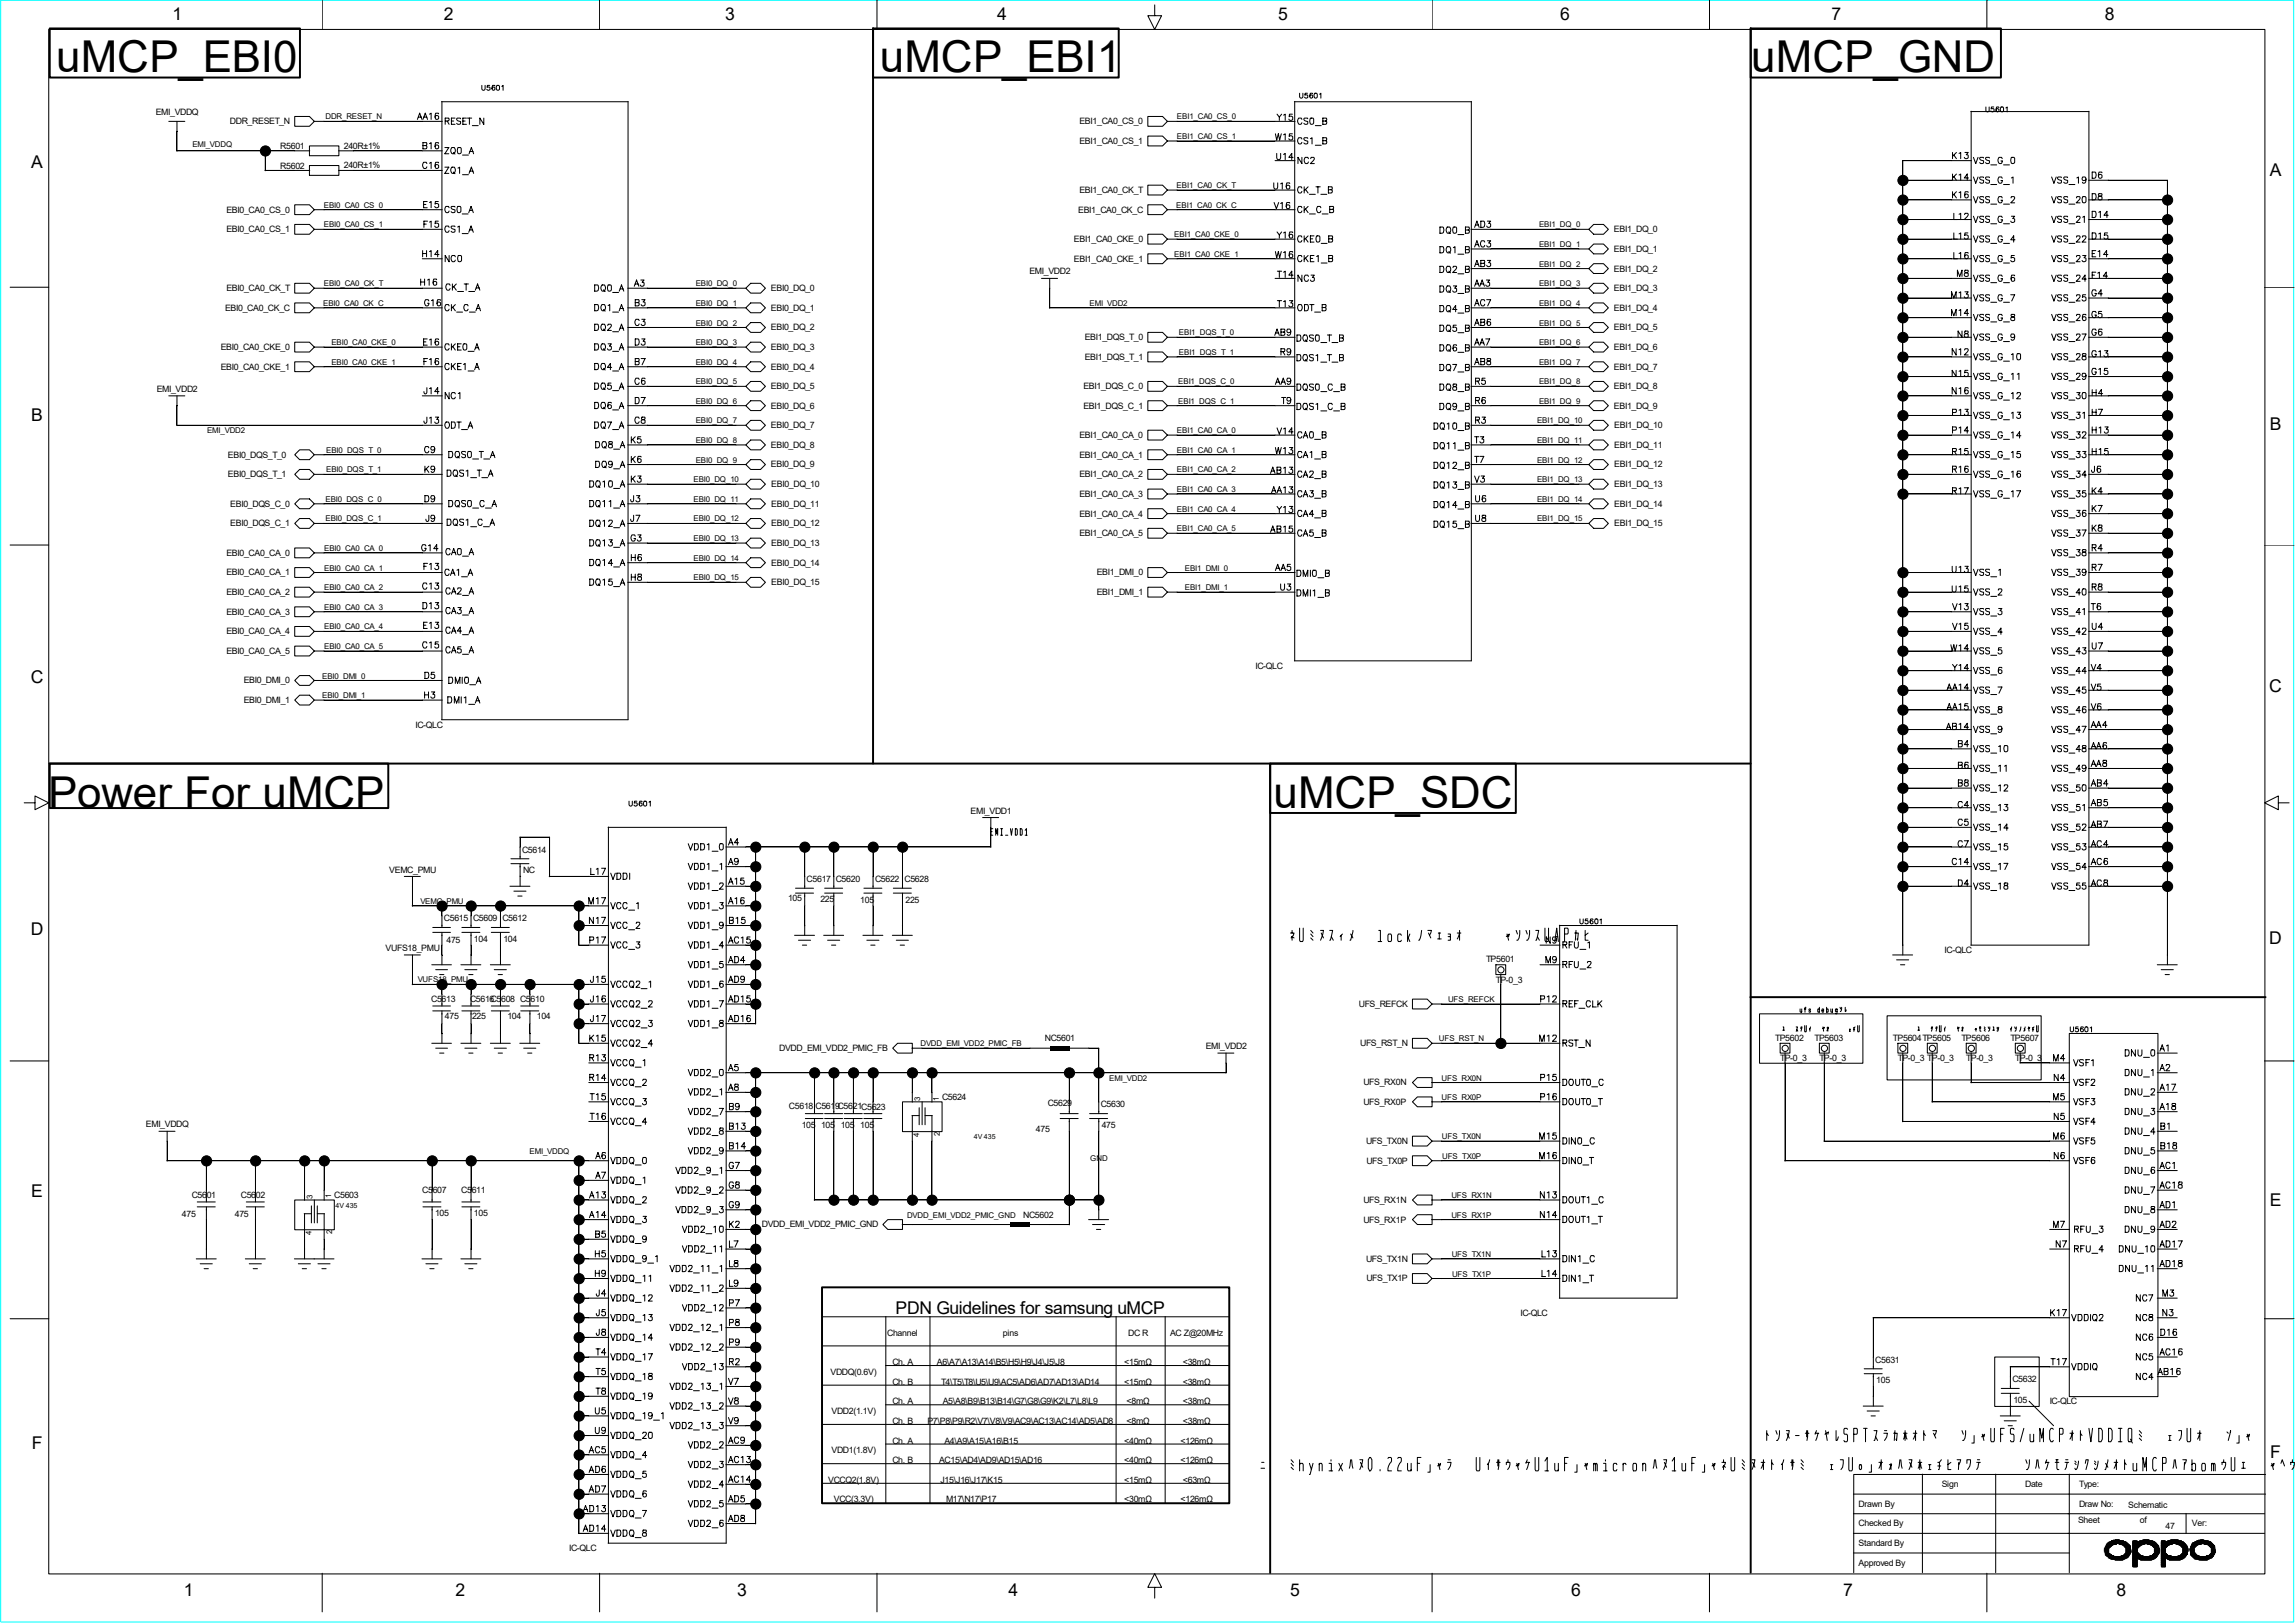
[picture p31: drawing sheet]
<svg xmlns="http://www.w3.org/2000/svg" width="297mm" height="210mm" viewBox="0 0 297 210" stroke-linecap="round" stroke-linejoin="round" font-family="sans-serif">
<defs><g id="words">
<g font-size="5.7">
<text x="7.3" y="9.4">uMCP_EBI0</text>
<text x="113.9" y="9.4">uMCP_EBI1</text>
<text x="226.7" y="9.4">uMCP_GND</text>
<text x="6.2" y="104.5">Power For uMCP</text>
<text x="164.8" y="104.5">uMCP_SDC</text>
</g>
<g font-size="2.3">
<text x="22.3" y="2.5">1</text>
<text x="57.4" y="2.5">2</text>
<text x="93.9" y="2.5">3</text>
<text x="129" y="2.5">4</text>
<text x="165.4" y="2.5">5</text>
<text x="201.9" y="2.5">6</text>
<text x="237" y="2.5">7</text>
<text x="272.4" y="2.5">8</text>
<text x="4" y="21.7">A</text>
<text x="293.8" y="22.8">A</text>
<text x="4" y="54.5">B</text>
<text x="293.8" y="55.7">B</text>
<text x="4" y="88.4">C</text>
<text x="293.7" y="89.6">C</text>
<text x="4" y="121">D</text>
<text x="293.7" y="122.2">D</text>
<text x="4" y="154.9">E</text>
<text x="293.8" y="156">E</text>
<text x="115.9" y="170">PDN Guidelines for samsung uMCP</text>
<text x="4.1" y="187.5">F</text>
<text x="293.8" y="188.6">F</text>
<text x="23.8" y="206.5">1</text>
<text x="58.9" y="206.5">2</text>
<text x="95.4" y="206.5">3</text>
<text x="130.5" y="206.5">4</text>
<text x="167" y="206.5">5</text>
<text x="203.3" y="206.5">6</text>
<text x="238.6" y="206.5">7</text>
<text x="273.9" y="206.5">8</text>
</g>
<g font-size="1.1">
<text x="20.2" y="14.8">EMI_VDDQ</text>
<text x="29.8" y="16.1">DDR_RESET_N</text>
<text x="139.7" y="16.1">EBI1_CA0_CS_0</text>
<text x="36.3" y="21.8">R5602</text>
<text x="36.3" y="19.3">R5601</text>
<text x="44.5" y="21.8">240R±1%</text>
<text x="44.5" y="19.2">240R±1%</text>
<text x="139.7" y="18.6">EBI1_CA0_CS_1</text>
<text x="29.3" y="27.5">EBI0_CA0_CS_0</text>
<text x="139.5" y="27.5">EBI1_CA0_CK_C</text>
<text x="139.7" y="25">EBI1_CA0_CK_T</text>
<text x="29.3" y="30.1">EBI0_CA0_CS_1</text>
<text x="133.2" y="35.5">EMI_VDD2</text>
<text x="139" y="31.3">EBI1_CA0_CKE_0</text>
<text x="139" y="33.9">EBI1_CA0_CKE_1</text>
<text x="208.9" y="30.1">EBI1_DQ_0</text>
<text x="208.9" y="32.6">EBI1_DQ_1</text>
<text x="208.9" y="35.1">EBI1_DQ_2</text>
<text x="29.1" y="40.2">EBI0_CA0_CK_C</text>
<text x="29.3" y="37.7">EBI0_CA0_CK_T</text>
<text x="99.8" y="37.7">EBI0_DQ_0</text>
<text x="99.8" y="40.2">EBI0_DQ_1</text>
<text x="208.9" y="37.7">EBI1_DQ_3</text>
<text x="208.9" y="40.2">EBI1_DQ_4</text>
<text x="28.6" y="47.8">EBI0_CA0_CKE_1</text>
<text x="28.6" y="45.3">EBI0_CA0_CKE_0</text>
<text x="99.8" y="45.3">EBI0_DQ_3</text>
<text x="99.8" y="47.8">EBI0_DQ_4</text>
<text x="99.8" y="42.8">EBI0_DQ_2</text>
<text x="140.4" y="46.6">EBI1_DQS_T_1</text>
<text x="140.4" y="44">EBI1_DQS_T_0</text>
<text x="208.9" y="45.3">EBI1_DQ_6</text>
<text x="208.9" y="42.8">EBI1_DQ_5</text>
<text x="208.9" y="47.8">EBI1_DQ_7</text>
<text x="20.3" y="50.8">EMI_VDD2</text>
<text x="99.8" y="50.4">EBI0_DQ_5</text>
<text x="99.8" y="52.9">EBI0_DQ_6</text>
<text x="140.2" y="52.9">EBI1_DQS_C_1</text>
<text x="140.2" y="50.4">EBI1_DQS_C_0</text>
<text x="208.9" y="50.4">EBI1_DQ_8</text>
<text x="208.9" y="52.9">EBI1_DQ_9</text>
<text x="29.5" y="59.2">EBI0_DQS_T_0</text>
<text x="99.8" y="55.4">EBI0_DQ_7</text>
<text x="99.8" y="58">EBI0_DQ_8</text>
<text x="139.7" y="56.7">EBI1_CA0_CA_0</text>
<text x="139.7" y="59.2">EBI1_CA0_CA_1</text>
<text x="208.9" y="55.4">EBI1_DQ_10</text>
<text x="208.9" y="58">EBI1_DQ_11</text>
<text x="29.5" y="61.8">EBI0_DQS_T_1</text>
<text x="29.8" y="65.6">EBI0_DQS_C_0</text>
<text x="99.8" y="60.5">EBI0_DQ_9</text>
<text x="99.8" y="65.6">EBI0_DQ_11</text>
<text x="99.8" y="63">EBI0_DQ_10</text>
<text x="139.7" y="61.8">EBI1_CA0_CA_2</text>
<text x="139.7" y="64.3">EBI1_CA0_CA_3</text>
<text x="208.9" y="60.5">EBI1_DQ_12</text>
<text x="208.9" y="63">EBI1_DQ_13</text>
<text x="208.9" y="65.6">EBI1_DQ_14</text>
<text x="29.3" y="71.9">EBI0_CA0_CA_0</text>
<text x="29.8" y="68.1">EBI0_DQS_C_1</text>
<text x="99.8" y="68.1">EBI0_DQ_12</text>
<text x="99.8" y="70.7">EBI0_DQ_13</text>
<text x="139.7" y="66.8">EBI1_CA0_CA_4</text>
<text x="139.7" y="69.4">EBI1_CA0_CA_5</text>
<text x="208.9" y="68.1">EBI1_DQ_15</text>
<text x="29.3" y="74.5">EBI0_CA0_CA_1</text>
<text x="29.3" y="77">EBI0_CA0_CA_2</text>
<text x="99.8" y="75.7">EBI0_DQ_15</text>
<text x="99.8" y="73.2">EBI0_DQ_14</text>
<text x="141.9" y="74.5">EBI1_DMI_0</text>
<text x="141.9" y="77">EBI1_DMI_1</text>
<text x="29.3" y="79.5">EBI0_CA0_CA_3</text>
<text x="29.3" y="82.1">EBI0_CA0_CA_4</text>
<text x="29.3" y="84.6">EBI0_CA0_CA_5</text>
<text x="31.5" y="88.4">EBI0_DMI_0</text>
<text x="162.5" y="86.6">IC-QLC</text>
<text x="31.5" y="91">EBI0_DMI_1</text>
<text x="53.8" y="94.2">IC-QLC</text>
<text x="125.6" y="105.3">EMI_VDD1</text>
<text x="50.4" y="112.9">VEMC_PMU</text>
<text x="67.6" y="110.3">C5614</text>
<text x="67.7" y="113">NC</text>
<text x="57.4" y="119.2">C5615 C5609 C5612</text>
<text x="102" y="116.5">105</text>
<text x="104.4" y="114.1">C5617 C5620</text>
<text x="106.2" y="116.7">225</text>
<text x="111.3" y="116.8">105</text>
<text x="113.2" y="114.1">C5622 C5628</text>
<text x="117.2" y="116.8">225</text>
<text x="49.9" y="123.1">VUFS18_PMU</text>
<text x="57.8" y="122">475</text>
<text x="61.3" y="121.9">104</text>
<text x="65.2" y="121.9">104</text>
<text x="192.3" y="124.5">TP5601</text>
<text x="251.7" y="123.4">IC-QLC</text>
<text x="55.8" y="129.6">C5613</text>
<text x="57.6" y="131.9">475</text>
<text x="60.8" y="129.6">C5616C5608 C5610</text>
<text x="61.1" y="131.9">225</text>
<text x="65.7" y="131.9">104</text>
<text x="69.5" y="131.9">104</text>
<text x="175.9" y="130.3">UFS_REFCK</text>
<text x="193.6" y="127.2">TP-0_3</text>
<text x="100.8" y="136">DVDD_EMI_VDD2_PMIC_FB</text>
<text x="135.2" y="134.7">NC5601</text>
<text x="156" y="135.8">EMI_VDD2</text>
<text x="176" y="135.4">UFS_RST_N</text>
<text x="229.7" y="134.7">TP5602</text>
<text x="230.4" y="137.3">TP-0_3</text>
<text x="234.8" y="134.7">TP5603</text>
<text x="235.5" y="137.3">TP-0_3</text>
<text x="245" y="134.7">TP5604TP5605</text>
<text x="245.6" y="137.3">TP-0_3 TP-0_3</text>
<text x="253.8" y="134.7">TP5606</text>
<text x="254.5" y="137.3">TP-0_3</text>
<text x="260.2" y="134.7">TP5607</text>
<text x="260.8" y="137.3">TP-0_3</text>
<text x="102.1" y="143.6">C5618 C5619C5621C5623</text>
<text x="121.9" y="142.4">C5624</text>
<text x="135.6" y="143.2">C5629</text>
<text x="142.5" y="143.3">C5630</text>
<text x="176.4" y="140.5">UFS_RX0N</text>
<text x="176.4" y="143">UFS_RX0P</text>
<text x="18.9" y="145.9">EMI_VDDQ</text>
<text x="103.8" y="146">105</text>
<text x="106.3" y="146">105</text>
<text x="108.8" y="146">105</text>
<text x="111.3" y="146">105</text>
<text x="134.1" y="146.5">475</text>
<text x="142.6" y="146">475</text>
<text x="176.8" y="148">UFS_TX0N</text>
<text x="24.8" y="155">C5601</text>
<text x="31.2" y="155">C5602</text>
<text x="43.3" y="155.1">C5603</text>
<text x="54.7" y="154.3">C5607</text>
<text x="59.7" y="154.3">C5611</text>
<text x="176.4" y="155.7">UFS_RX1N</text>
<text x="176.8" y="150.6">UFS_TX0P</text>
<text x="23.5" y="157.5">475</text>
<text x="30.4" y="157.5">475</text>
<text x="56.3" y="157.4">105</text>
<text x="61.3" y="157.4">105</text>
<text x="98.6" y="158.8">DVDD_EMI_VDD2_PMIC_GND</text>
<text x="132.4" y="157.6">NC5602</text>
<text x="176.4" y="158.2">UFS_RX1P</text>
<text x="176.8" y="163.3">UFS_TX1N</text>
<text x="176.8" y="165.8">UFS_TX1P</text>
<text x="114.8" y="172.8">Channel</text>
<text x="129.8" y="172.8">pins</text>
<text x="146" y="172.8">DC R</text>
<text x="151.4" y="172.8">AC Z@20MHz</text>
<text x="196.8" y="170.3">IC-QLC</text>
<text x="107.5" y="177.9">VDDQ(0.6V)</text>
<text x="115.5" y="179.2">Ch. B</text>
<text x="115.5" y="176.7">Ch. A</text>
<text x="121.2" y="176.7">A6\A7\A13\A14\B5\H5\H9\J4\J5\J8</text>
<text x="121.8" y="179.2">T4\T5\T8\U5\U9\AC5\AD6\AD7\AD13\AD14</text>
<text x="145.5" y="179.2">&lt;15mΩ</text>
<text x="145.5" y="176.7">&lt;15mΩ</text>
<text x="153.1" y="179.2">&lt;38mΩ</text>
<text x="153.1" y="176.7">&lt;38mΩ</text>
<text x="242.7" y="176.3">C5631</text>
<text x="242.8" y="179">105</text>
<text x="260.4" y="178.9">C5632</text>
<text x="107.6" y="183">VDD2(1.1V)</text>
<text x="115.5" y="184.3">Ch. B</text>
<text x="115.5" y="181.7">Ch. A</text>
<text x="120" y="184.3">P7\P8\P9\R2\V7\V8\V9\AC9\AC13\AC14\AD5\AD8</text>
<text x="122" y="181.7">A5\A8\B9\B13\B14\G7\G8\G9\K2\L7\L8\L9</text>
<text x="145.8" y="181.7">&lt;8mΩ</text>
<text x="145.8" y="184.3">&lt;8mΩ</text>
<text x="153.1" y="181.7">&lt;38mΩ</text>
<text x="153.1" y="184.3">&lt;38mΩ</text>
<text x="260.6" y="181.5">105</text>
<text x="265.3" y="181.7">IC-QLC</text>
<text x="107.2" y="191.9">VCCQ2(1.8V)</text>
<text x="107.6" y="188">VDD1(1.8V)</text>
<text x="115.5" y="189.3">Ch. B</text>
<text x="115.5" y="186.8">Ch. A</text>
<text x="121.5" y="189.3">AC15\AD4\AD9\AD15\AD16</text>
<text x="121.7" y="191.9">J15\J16\J17\K15</text>
<text x="122.2" y="186.8">A4\A9\A15\A16\B15</text>
<text x="145.5" y="186.8">&lt;40mΩ</text>
<text x="145.5" y="189.3">&lt;40mΩ</text>
<text x="145.5" y="191.9">&lt;15mΩ</text>
<text x="152.8" y="186.8">&lt;126mΩ</text>
<text x="152.8" y="189.3">&lt;126mΩ</text>
<text x="153.1" y="191.9">&lt;63mΩ</text>
<text x="107.9" y="194.4">VCC(3.3V)</text>
<text x="122.4" y="194.4">M17\N17\P17</text>
<text x="145.5" y="194.4">&lt;30mΩ</text>
<text x="152.8" y="194.4">&lt;126mΩ</text>
<text x="240.5" y="195">Drawn By</text>
<text x="240.5" y="197.5">Checked By</text>
<text x="251.3" y="192.4">Sign</text>
<text x="262.1" y="192.4">Date</text>
<text x="268.9" y="197">Sheet</text>
<text x="269.1" y="192.4">Type:</text>
<text x="269.1" y="195">Draw No:</text>
<text x="275.4" y="195.1">Schematic</text>
<text x="276.9" y="197">of</text>
<text x="280.2" y="197.9">47</text>
<text x="283.7" y="197.5">Ver:</text>
<text x="73.7" y="200.7">IC-QLC</text>
<text x="240.5" y="200.1">Standard By</text>
<text x="240.5" y="202.6">Approved By</text>
</g>
<g font-size="1">
<text x="42.1" y="15.5">DDR_RESET_N</text>
<text x="152.3" y="15.5">EBI1_CA0_CS_0</text>
<text x="152.3" y="18">EBI1_CA0_CS_1</text>
<text x="24.9" y="19">EMI_VDDQ</text>
<text x="41.9" y="26.9">EBI0_CA0_CS_0</text>
<text x="41.9" y="29.4">EBI0_CA0_CS_1</text>
<text x="152.2" y="26.9">EBI1_CA0_CK_C</text>
<text x="152.3" y="24.3">EBI1_CA0_CK_T</text>
<text x="199.2" y="29.4">EBI1_DQ_0</text>
<text x="152" y="30.7">EBI1_CA0_CKE_0</text>
<text x="152" y="33.2">EBI1_CA0_CKE_1</text>
<text x="199.2" y="32">EBI1_DQ_1</text>
<text x="199.2" y="34.5">EBI1_DQ_2</text>
<text x="41.8" y="39.6">EBI0_CA0_CK_C</text>
<text x="41.9" y="37">EBI0_CA0_CK_T</text>
<text x="90" y="37">EBI0_DQ_0</text>
<text x="90" y="39.6">EBI0_DQ_1</text>
<text x="141" y="39.6">EMI_VDD2</text>
<text x="199.2" y="37">EBI1_DQ_3</text>
<text x="199.2" y="39.6">EBI1_DQ_4</text>
<text x="42.9" y="44.7">EBI0_CA0_CKE_0</text>
<text x="42.9" y="47.2">EBI0_CA0_CKE_1</text>
<text x="90" y="42.1">EBI0_DQ_2</text>
<text x="90" y="44.7">EBI0_DQ_3</text>
<text x="90" y="47.2">EBI0_DQ_4</text>
<text x="152.6" y="45.9">EBI1_DQS_T_1</text>
<text x="152.6" y="43.4">EBI1_DQS_T_0</text>
<text x="199.2" y="42.1">EBI1_DQ_5</text>
<text x="199.2" y="44.7">EBI1_DQ_6</text>
<text x="199.2" y="47.2">EBI1_DQ_7</text>
<text x="90" y="49.7">EBI0_DQ_5</text>
<text x="90" y="52.2">EBI0_DQ_6</text>
<text x="152.5" y="52.2">EBI1_DQS_C_1</text>
<text x="152.5" y="49.7">EBI1_DQS_C_0</text>
<text x="199.2" y="49.7">EBI1_DQ_8</text>
<text x="199.2" y="52.2">EBI1_DQ_9</text>
<text x="26.8" y="56">EMI_VDD2</text>
<text x="42.2" y="58.6">EBI0_DQS_T_0</text>
<text x="90" y="54.8">EBI0_DQ_7</text>
<text x="90" y="57.3">EBI0_DQ_8</text>
<text x="90" y="59.9">EBI0_DQ_9</text>
<text x="152.3" y="56">EBI1_CA0_CA_0</text>
<text x="152.3" y="58.6">EBI1_CA0_CA_1</text>
<text x="198.9" y="54.8">EBI1_DQ_10</text>
<text x="198.9" y="57.3">EBI1_DQ_11</text>
<text x="198.9" y="59.9">EBI1_DQ_12</text>
<text x="42.1" y="64.9">EBI0_DQS_C_0</text>
<text x="42.2" y="61.1">EBI0_DQS_T_1</text>
<text x="89.7" y="64.9">EBI0_DQ_11</text>
<text x="89.7" y="62.4">EBI0_DQ_10</text>
<text x="152.3" y="61.1">EBI1_CA0_CA_2</text>
<text x="152.3" y="63.7">EBI1_CA0_CA_3</text>
<text x="198.9" y="62.4">EBI1_DQ_13</text>
<text x="198.9" y="64.9">EBI1_DQ_14</text>
<text x="42" y="71.3">EBI0_CA0_CA_0</text>
<text x="42.1" y="67.5">EBI0_DQS_C_1</text>
<text x="89.7" y="67.5">EBI0_DQ_12</text>
<text x="89.7" y="70">EBI0_DQ_13</text>
<text x="152.3" y="66.2">EBI1_CA0_CA_4</text>
<text x="152.3" y="68.7">EBI1_CA0_CA_5</text>
<text x="198.9" y="67.5">EBI1_DQ_15</text>
<text x="42" y="73.8">EBI0_CA0_CA_1</text>
<text x="42" y="76.4">EBI0_CA0_CA_2</text>
<text x="89.7" y="75.1">EBI0_DQ_15</text>
<text x="89.7" y="72.6">EBI0_DQ_14</text>
<text x="153.3" y="76.4">EBI1_DMI_1</text>
<text x="153.3" y="73.8">EBI1_DMI_0</text>
<text x="42" y="78.9">EBI0_CA0_CA_3</text>
<text x="42" y="81.4">EBI0_CA0_CA_4</text>
<text x="42" y="84">EBI0_CA0_CA_5</text>
<text x="41.7" y="87.8">EBI0_DMI_0</text>
<text x="41.7" y="90.3">EBI0_DMI_1</text>
<text x="54.4" y="117">VEMC_PMU</text>
<text x="54.1" y="127.1">VUFS18_PMU</text>
<text x="187.4" y="129.7">UFS_REFCK</text>
<text x="119.1" y="135.4">DVDD_EMI_VDD2_PMIC_FB</text>
<text x="186.2" y="134.7">UFS_RST_N</text>
<text x="119.1" y="142.5" transform="rotate(-90 119.1 142.5)">3</text>
<text x="121.5" y="142.4" transform="rotate(-90 121.5 142.4)">1</text>
<text x="143.6" y="139.8">EMI_VDD2</text>
<text x="186.6" y="139.8">UFS_RX0N</text>
<text x="186.6" y="142.3">UFS_RX0P</text>
<text x="68.5" y="149.3">EMI_VDDQ</text>
<text x="119" y="147.2" transform="rotate(-90 119 147.2)">4</text>
<text x="121.6" y="147" transform="rotate(-90 121.6 147)">2</text>
<text x="186.6" y="147.4">UFS_TX0N</text>
<text x="186.6" y="149.9">UFS_TX0P</text>
<text x="40.4" y="155.2" transform="rotate(-90 40.4 155.2)">3</text>
<text x="42.8" y="155.1" transform="rotate(-90 42.8 155.1)">1</text>
<text x="141.1" y="150.3">GND</text>
<text x="187.8" y="155">UFS_RX1N</text>
<text x="40.3" y="159.9" transform="rotate(-90 40.3 159.9)">4</text>
<text x="43" y="159.7" transform="rotate(-90 43 159.7)">2</text>
<text x="117.4" y="157.6">DVDD_EMI_VDD2_PMIC_GND</text>
<text x="187.8" y="157.6">UFS_RX1P</text>
<text x="187.9" y="162.6">UFS_TX1N</text>
<text x="187.9" y="165.2">UFS_TX1P</text>
</g>
<g font-size=".9">
<text x="126" y="147.4">4V 435</text>
<text x="43.4" y="156.3">4V 435</text>
</g>
</g></defs>
<path d="M.1 0h296.7v209.9h-296.7z" fill="none" stroke="#0ff" stroke-width=".13"/>
<g fill="none" stroke="#000" stroke-width=".13">
<path d="M41.7 0v3.8M77.6 0v3.8M113.5 0v3.8M185.3 0v3.8M221.2 0v3.8M257.1 0v3.8M6.3 3.8h286.8v199.9h-286.8zM21.8 15.7h2.1M22.9 19.5h17.2M22.9 15.7v3.9M34.3 19.5v2.6M38.1 15.1h1.9l.7 .6-.7 .6h-1.9z"/>
<path d="M40 18.9h3.9v1.3h-3.9zM40.6 15.7h16.6M43.8 19.5h13.4M54 15.5l.3-.9 .3 .9M54.1 15.2h.4M54.7 15.5l.3-.9 .3 .9M54.7 18.8l.5 .1v.3l-.1 .1h-.4v-.8h.5v.3h-.1M54.9 15.2h.3M55.6 18.6l.2-.1v.8M55.6 14.8l.2-.2v.9M56.8 18.5h-.1h-.3l-.1 .3a.34 .34 0 0 0 .3 .5 .25 .25 0 0 0 .2-.3 .25 .25 0 0 0-.2-.2 .25 .25 0 0 0-.3 .2M56.8 14.7l-.1-.1h-.3l-.1 .4a.34 .34 0 0 0 .3 .5 .25 .25 0 0 0 .2-.3 .25 .25 0 0 0-.2-.3 .25 .25 0 0 0-.3 .3"/>
<path d="M57.1 13.2h24.2M57.2 13.1v80M57.6 19.1h.5l-.5 .8h.5M57.6 15.7l.5-.1v-.3h-.5v.8M57.9 15.7l.2 .4M58.4 15.7h.3M58.5 19.1a.4 .4 0 0 1 .4 .2 .4 .4 0 0 1-.1 .5v.1a.4 .4 0 0 1-.5-.2 .4 .4 0 0 1 .1-.5zM58.7 19.7l.2 .2M58.9 15.3h-.5v.8h.5M59.3 19.1h.3l.1 .1v.5a.29 .29 0 0 1-.4 .2l-.1-.4zM59.6 15.4v-.1h-.4l-.1 .1 .1 .2 .4 .1v.3a.33 .33 0 0 1-.5 0M59.9 15.7h.3"/>
<path d="M60.4 15.3h-.5v.8h.5M60.5 15.3h.5M60.7 19.9l.3-.8 .3 .8M60.7 15.3v.8M60.8 19.6h.4M61.1 16.3h.8M62.4 11v.5l.1 .2 .3-.2v-.5M62.6 15.3v.8l-.5-.8v.8M63.4 11h-.3l-.1 .3a.23 .23 0 0 1 .4 0 .23 .23 0 0 1-.1 .4 .23 .23 0 0 1-.3-.1M64.1 11.1l-.3-.1a.31 .31 0 0 0-.2 .4 .31 .31 0 0 0 .4 .2h.1l-.1-.3h-.2l-.1 .2M64.3 11a.33 .33 0 0 1 .4 .3 .33 .33 0 0 1-.2 .4l-.2-.1zM64.9 11.2l.2-.2v.7"/>
<path d="M81.3 13.1v80h-24.2M148.5 17.6h2l.6 .6-.6 .7h-2zM148.5 15.1h2l.6 .6-.6 .6h-2zM149.4 .6v1.4h.9l-.9 1.8-.9-1.8h.9M151 15.7h16.6M151 18.2h16.6M165.1 17.3l.1 .8 .2-.8 .2 .8 .2-.8M165.2 19.9v.5l.1 .2 .1 .1 .3-.2v-.6M165.3 14.8l.3 .4v.4M165.9 14.8l-.3 .4M166.1 20l.2-.1v.8M166.1 17.4l.2-.1v.8"/>
<path d="M166.1 14.9l.2-.1v.8M167.3 17.3h-.4l-.1 .4a.27 .27 0 0 1 .4 0 .27 .27 0 0 1 0 .4 .27 .27 0 0 1-.4-.2M167.3 14.8h-.4l-.1 .3a.27 .27 0 0 1 .4 0 .27 .27 0 0 1 0 .4 .27 .27 0 0 1-.4-.1M167.5 13.2h22.9M167.6 13.1v72.4M168.2 12.1v.4l.2 .2 .2-.2v-.4M168.5 15.5a.31 .31 0 0 0-.4-.2 .31 .31 0 0 0-.2 .4 .28 .28 0 0 0 .2 .4 .28 .28 0 0 0 .4-.2M168.5 18a.31 .31 0 0 0-.4-.1 .31 .31 0 0 0-.2 .4 .28 .28 0 0 0 .2 .3 .28 .28 0 0 0 .4-.2M169.2 12.1h-.3v.2a.23 .23 0 0 1 .3 0 .23 .23 0 0 1-.1 .4 .23 .23 0 0 1-.3-.1M169.2 15.4v-.1h-.4l-.1 .1 .2 .2 .3 .1v.3a.33 .33 0 0 1-.5 0M169.2 17.9v-.1h-.4l-.1 .1 .2 .3 .3 .1v.3a.33 .33 0 0 1-.5-.1M169.6 17.9l.2-.1v.8"/>
<path d="M169.6 15.3h.3l.1 .1v.5a.29 .29 0 0 1-.4 .1l-.1-.3zM169.9 12.1h-.2a.31 .31 0 0 0-.2 .3 .31 .31 0 0 0 .3 .3l.1-.1-.1-.3h-.2l-.1 .2M170.1 12.1a.33 .33 0 0 1 .4 .2 .33 .33 0 0 1-.2 .4l-.2-.1zM170.2 16.3h.8M170.2 18.8h.8M170.8 12.2l.1-.1v.6M171.2 15.7h.5v.3l-.2 .1h-.3v-.8h.5v.3l-.2 .1M171.2 18.2h.5v.4h-.2h-.3v-.8h.5v.4h-.2M190.4 13.1v72.4h-22.9M252.7 19.7v.8M253.2 19.7l-.5 .5M253.5 19.9l.2-.2v.8"/>
<path d="M254.3 19.7h.4l-.2 .3a.27 .27 0 0 1 .2 .3 .27 .27 0 0 1-.2 .3 .27 .27 0 0 1-.3-.2M255.1 14.4h15.2M255.1 14.4v107.9M257 13.8v.5l.2 .2 .2-.2v-.5M258 13.8h-.3v.3a.23 .23 0 0 1 .3 0 .23 .23 0 0 1 0 .3 .23 .23 0 0 1-.4 0M258.7 13.9l-.2-.1a.31 .31 0 0 0-.2 .4 .31 .31 0 0 0 .3 .2h.1l-.1-.3h-.2l-.1 .2M259 13.8a.33 .33 0 0 1 .3 .3 .33 .33 0 0 1-.2 .4l-.2-.1zM259.6 14l.2-.2v.7M270.3 14.4v107.9h-15.2M1.3 37.2h5M34.3 22.1h5.8M38.1 36.7h1.9l.7 .6-.7 .6h-1.9z"/>
<path d="M38.1 29h1.9l.7 .7-.7 .6h-1.9zM38.1 26.5h1.9l.7 .6-.7 .7h-1.9zM38.1 39.2h1.9l.7 .6-.7 .7h-1.9zM40 21.4h3.9v1.3h-3.9zM40.6 37.3h16.6M40.6 29.7h16.6M40.6 27.1h16.6M40.6 39.8h16.6M43.8 22.1h13.4M54.4 36.1v.8M54.4 36.5h.5M54.7 33.5h2.5"/>
<path d="M54.7 32.8h.5M54.7 32.4v.8M54.8 26.5h.3M54.9 29h.3M54.9 36.1v.8M55.2 32.4v.8M55.2 21.2a.31 .31 0 0 0-.4-.2 .31 .31 0 0 0-.1 .5 .28 .28 0 0 0 .2 .3 .28 .28 0 0 0 .3-.2M55.3 26.1h-.5v.8h.5M55.3 36.2l.2-.1v.8M55.3 28.6h-.4v.8M55.5 38.9a.31 .31 0 0 0-.4-.1 .31 .31 0 0 0-.2 .4 .28 .28 0 0 0 .3 .4 .28 .28 0 0 0 .3-.4h-.2M55.6 21.1l.2-.1v.8"/>
<path d="M55.6 32.6l.2-.2v.8M55.6 28.7l.2-.1v.8M55.6 26.2l.2-.1v.8M55.8 38.9l.2-.1v.8M56.5 36.2v-.1h-.4l-.1 .3a.34 .34 0 0 0 .3 .5 .25 .25 0 0 0 .3-.2 .25 .25 0 0 0-.3-.3 .25 .25 0 0 0-.3 .2M56.7 28.6h-.4v.4a.27 .27 0 0 1 .4 0 .27 .27 0 0 1-.1 .4 .27 .27 0 0 1-.3-.1M56.7 26.1h-.4v.3a.27 .27 0 0 1 .4 0 .27 .27 0 0 1-.1 .4 .27 .27 0 0 1-.3-.1M56.8 21.1l-.1-.1h-.3l-.1 .3a.34 .34 0 0 0 .3 .5 .25 .25 0 0 0 .2-.2 .25 .25 0 0 0-.2-.3 .25 .25 0 0 0-.3 .2M56.8 32.9h-.5l.3-.5v.8M57 38.9v-.1h-.4v.3a.34 .34 0 0 0 .2 .5 .25 .25 0 0 0 .3-.3 .25 .25 0 0 0-.3-.2 .25 .25 0 0 0-.2 .2M57.6 21.6h.5l-.5 .8h.5M58.1 33.1v.8l-.5-.8v.8"/>
<path d="M58.1 39.6a.31 .31 0 0 0-.4-.2 .31 .31 0 0 0-.1 .5 .28 .28 0 0 0 .2 .3 .28 .28 0 0 0 .3-.2M58.1 26.9a.31 .31 0 0 0-.4-.2 .31 .31 0 0 0-.1 .5 .28 .28 0 0 0 .2 .3 .28 .28 0 0 0 .3-.2M58.1 29.4a.31 .31 0 0 0-.4-.1 .31 .31 0 0 0-.1 .4 .28 .28 0 0 0 .2 .4 .28 .28 0 0 0 .3-.3M58.3 36.9a.31 .31 0 0 0-.5-.1 .31 .31 0 0 0-.1 .4 .28 .28 0 0 0 .2 .3 .28 .28 0 0 0 .4-.2M58.4 39.4v.8M58.5 21.6a.4 .4 0 0 1 .4 .2 .4 .4 0 0 1-.1 .5v.1a.4 .4 0 0 1-.5-.2 .4 .4 0 0 1 .1-.5zM58.5 36.7v.8M58.6 39.8l.3 .4M58.7 22.3l.2 .2M58.7 37.1l.4 .4M58.9 26.8l-.1-.1h-.3l-.1 .1 .1 .3 .4 .1-.1 .3a.33 .33 0 0 1-.4-.1M58.9 29.3h-.1h-.3h-.1l.1 .3 .4 .1-.1 .3a.33 .33 0 0 1-.4-.1"/>
<path d="M58.9 39.4l-.5 .5M58.9 33.2a.31 .31 0 0 0-.4-.1 .31 .31 0 0 0-.1 .4 .28 .28 0 0 0 .2 .4 .28 .28 0 0 0 .3-.2M59.1 36.7l-.6 .6M59.2 29.4l.2-.1v.8M59.2 37.7h.8M59.2 26.7h.4v.1v.5a.29 .29 0 0 1-.4 .2l-.1-.4zM59.3 21.8l.2-.2v.8M59.3 33.1h.3l.1 .1v.5a.29 .29 0 0 1-.4 .1l-.1-.3zM59.8 27.7h.8M59.8 30.2h.8M59.9 20.1h.7M59.9 22.6h.7"/>
<path d="M60.1 36.7h.5M60.3 36.7v.8M60.6 39.6a.31 .31 0 0 0-.4-.2 .31 .31 0 0 0-.2 .5 .28 .28 0 0 0 .2 .3 .28 .28 0 0 0 .4-.2M60.7 37.7h.7M60.7 27.5l.3-.8 .3 .8M60.7 30.1l.3-.8 .3 .8M60.7 22.4l.3-.8 .3 .8M60.8 27.2h.4M60.8 29.8h.4M60.8 22.1h.4M61.5 37.5l.3-.8 .3 .8M61.6 37.3h.4"/>
<path d="M61.7 39.9h.4M77 36.9h.3a.47 .47 0 0 1 .1 .5 .47 .47 0 0 1-.4 .3zM77 39.4h.3a.47 .47 0 0 1 .1 .6 .47 .47 0 0 1-.4 .2zM77.9 36.9a.4 .4 0 0 1 .5 .2 .4 .4 0 0 1-.1 .4l-.1 .1a.4 .4 0 0 1-.4-.2 .4 .4 0 0 1 .1-.4zM77.9 39.4a.4 .4 0 0 1 .5 .2 .4 .4 0 0 1-.1 .5l-.1 .1a.4 .4 0 0 1-.4-.2 .4 .4 0 0 1 .1-.5zM78.1 37.5l.2 .2M78.7 39.5l.2-.1v.8M78.7 36.9h.3l.1 .1v.5a.29 .29 0 0 1-.4 .1l-.1-.3zM79.3 37.8h.8M80.1 37.7l.3-.8 .3 .8M80.3 39.9h.3M80.3 37.4h.3"/>
<path d="M81.2 37.3h15.4M81.2 39.8h15.4M82.1 37l.3-.8 .3 .8M82.2 36.7h.4M82.2 39.2h.5v.3l-.1 .1h-.4v-.8h.5v.3l-.1 .1M82.9 36.2h.5l-.3 .3a.27 .27 0 0 1 .3 .3 .27 .27 0 0 1-.2 .3 .27 .27 0 0 1-.4-.2M83.1 38.8h.4l-.3 .3a.27 .27 0 0 1 .3 .2 .27 .27 0 0 1-.2 .3 .27 .27 0 0 1-.3-.2M96.5 37.3l.7-.6h1.2l.7 .6-.7 .6h-1.2zM96.5 39.8l.7-.6h1.2l.7 .6-.7 .7h-1.2zM134.8 36h2.1M135.8 39.8h31.8M135.8 36v3.9"/>
<path d="M148.5 26.5h2l.6 .6-.6 .7h-2zM148.5 24h2l.6 .6-.6 .6h-2zM148.5 30.3h2l.6 .6-.6 .7h-2zM148.5 32.9h2l.6 .6-.6 .6h-2zM151 27.1h16.6M151 24.6h16.6M151 30.9h16.6M151 33.5h16.6M164.8 23.7v.5l.1 .2 .2 .1 .2-.2 .1-.6M164.9 26.2l.3 .8 .3-.8M165 36h2.6M165 20.8h2.6"/>
<path d="M165.1 32.6l.1 .8 .2-.8 .2 .8 .2-.8M165.3 30l.3 .4v.4M165.3 38.9h.6M165.3 35.1h.6M165.6 35.1v.8M165.6 38.9v.8M165.7 23.8l.2-.1v.8M165.7 26.3l.2-.1v.8M165.9 30l-.3 .4M166.1 39l.2-.1v.8M166.1 35.2l.2-.1v.8M166.1 32.7l.2-.1v.8"/>
<path d="M166.1 30.1l.2-.1v.8M166.9 38.9h.4l-.3 .3a.27 .27 0 0 1 .3 .2 .27 .27 0 0 1-.2 .3 .27 .27 0 0 1-.3-.2M166.9 23.7h-.4v.3a.34 .34 0 0 0 .2 .5 .25 .25 0 0 0 .3-.3 .25 .25 0 0 0-.3-.2 .25 .25 0 0 0-.2 .2M166.9 26.3v-.1h-.4v.3a.34 .34 0 0 0 .2 .5 .25 .25 0 0 0 .3-.2 .25 .25 0 0 0-.3-.3 .25 .25 0 0 0-.2 .2M167.3 32.6h-.4l-.1 .3a.34 .34 0 0 0 .3 .5 .25 .25 0 0 0 .2-.3 .25 .25 0 0 0-.2-.2 .25 .25 0 0 0-.3 .2M167.3 30.1v-.1h-.4l-.1 .4a.34 .34 0 0 0 .3 .4 .25 .25 0 0 0 .2-.2 .25 .25 0 0 0-.2-.3 .25 .25 0 0 0-.3 .2M167.3 20.4h-.5l.4-.5v.8M167.3 35.6h-.5l.4-.5v.8M168.1 39.4a.4 .4 0 0 1 .4 .2 .4 .4 0 0 1-.1 .5v.1a.4 .4 0 0 1-.5-.2 .4 .4 0 0 1 .1-.5zM168.5 26.9a.31 .31 0 0 0-.4-.2 .31 .31 0 0 0-.2 .5 .28 .28 0 0 0 .2 .3 .28 .28 0 0 0 .4-.2M168.5 24.3a.31 .31 0 0 0-.4-.1 .31 .31 0 0 0-.2 .4 .28 .28 0 0 0 .2 .4 .28 .28 0 0 0 .4-.2M168.5 30.7a.31 .31 0 0 0-.4-.1 .31 .31 0 0 0-.2 .4 .28 .28 0 0 0 .2 .3 .28 .28 0 0 0 .4-.2"/>
<path d="M168.5 33.2a.31 .31 0 0 0-.4-.1 .31 .31 0 0 0-.2 .4 .28 .28 0 0 0 .2 .4 .28 .28 0 0 0 .4-.2M168.5 20.4v.8l-.5-.8v.8M168.5 35.6v.8l-.5-.8v.8M168.8 24.2v.8M168.8 26.7v.8M168.8 30.5v.8M168.8 33.1v.8M168.8 39.4h.4a.47 .47 0 0 1 .1 .6 .47 .47 0 0 1-.5 .2zM169 27.1l.3 .4M169 24.5l.3 .5M169 30.9l.3 .4M169 33.4l.3 .5"/>
<path d="M169.3 26.7l-.5 .5M169.3 24.2l-.5 .5M169.3 30.5l-.5 .5M169.3 33.1l-.5 .5M169.3 35.8a.31 .31 0 0 0-.4-.2 .31 .31 0 0 0-.1 .5 .28 .28 0 0 0 .2 .3 .28 .28 0 0 0 .3-.2M169.3 20.5a.31 .31 0 0 0-.4-.1 .31 .31 0 0 0-.1 .4 .28 .28 0 0 0 .2 .4 .28 .28 0 0 0 .3-.2M169.5 27.7h.7M169.5 25.1h.7M169.5 39.4h.6M169.6 30.9h.3M169.6 33.4h.3M169.6 20.5l.1-.1h.4v.3l-.5 .5h.5"/>
<path d="M169.7 35.6h.4l-.3 .3a.27 .27 0 0 1 .3 .2 .27 .27 0 0 1-.2 .3 .27 .27 0 0 1-.3-.2M169.8 39.4v.8M170.1 30.5h-.5v.8h.5M170.1 33.1h-.5v.8h.5M170.3 24.2h.6M170.4 30.5h.3l.1 .1v.6a.29 .29 0 0 1-.4 .1l-.1-.4zM170.4 33.2l.2-.1v.8M170.6 24.2v.8M170.9 26.9a.31 .31 0 0 0-.4-.2 .31 .31 0 0 0-.1 .5 .28 .28 0 0 0 .2 .3 .28 .28 0 0 0 .3-.2M170.9 25.1h.8M171 34h.7M171 31.5h.7"/>
<path d="M171.1 27.7h.8M171.1 39.8h.5v.4h-.2h-.3v-.8h.5v.4h-.2M171.9 24.6h.5v.3l-.1 .1h-.4v-.8h.5v.3l-.1 .1M172 30.9h.4v.4h-.1h-.3v-.8h.4v.4h-.1M172 33.4l.4 .1v.3l-.1 .1h-.3v-.8h.4v.3h-.1M172.1 27.1h.5v.4h-.2h-.3v-.8h.5v.4h-.2M186.4 29.4h.3a.47 .47 0 0 1 .1 .5 .47 .47 0 0 1-.4 .3zM186.4 31.9h.3a.47 .47 0 0 1 .1 .6 .47 .47 0 0 1-.4 .2zM186.4 34.5h.3a.47 .47 0 0 1 .1 .5 .47 .47 0 0 1-.4 .3zM186.4 37h.3a.47 .47 0 0 1 .1 .5 .47 .47 0 0 1-.4 .3zM186.4 39.5h.3a.47 .47 0 0 1 .1 .6 .47 .47 0 0 1-.4 .2zM187.3 29.4a.4 .4 0 0 1 .4 .2 .4 .4 0 0 1 0 .5h-.1a.4 .4 0 0 1-.4-.1 .4 .4 0 0 1 0-.5z"/>
<path d="M187.3 31.9a.4 .4 0 0 1 .4 .2 .4 .4 0 0 1 0 .5l-.1 .1a.4 .4 0 0 1-.4-.2 .4 .4 0 0 1 0-.5zM187.3 34.5a.4 .4 0 0 1 .4 .1 .4 .4 0 0 1 0 .5l-.1 .1a.4 .4 0 0 1-.4-.2 .4 .4 0 0 1 0-.5zM187.3 37a.4 .4 0 0 1 .4 .2 .4 .4 0 0 1 0 .5l-.1 .1a.4 .4 0 0 1-.4-.2 .4 .4 0 0 1 0-.5zM187.3 39.5a.4 .4 0 0 1 .4 .2 .4 .4 0 0 1 0 .5l-.1 .1a.4 .4 0 0 1-.4-.2 .4 .4 0 0 1 0-.5zM187.5 30l.2 .2M187.5 32.6l.2 .2M187.5 35.1l.2 .2M187.5 37.6l.2 .2M188 34.6l.1-.1h.4v.3l-.5 .5h.5M188.1 32l.2-.1v.8M188.1 29.4h.3l.1 .1v.5a.29 .29 0 0 1-.4 .1l-.1-.3zM188.1 37h.4l-.2 .3a.27 .27 0 0 1 .2 .2 .27 .27 0 0 1-.2 .3 .27 .27 0 0 1-.3-.2"/>
<path d="M188.7 38h.7M188.7 30.4h.7M188.7 32.9h.7M188.7 35.4h.7M189.7 29.8h.4v.3l-.1 .1h-.3v-.8h.4v.3l-.1 .1M189.7 32.3h.4v.4h-.1h-.3v-.8h.4v.4h-.1M189.7 34.8l.4 .1v.3l-.1 .1h-.3v-.8h.4v.3h-.1M189.7 37.4h.4v.4h-.1h-.3v-.8h.4v.3l-.1 .1M189.7 39.9l.4 .1v.3h-.1h-.3v-.8h.4v.4h-.1M190.4 37.3h15.3M190.4 29.7h15.3M190.4 39.8h15.3"/>
<path d="M190.4 32.2h15.3M190.4 34.8h15.3M190.8 39.6l.3-.8 .3 .8M190.8 37l.3-.8 .3 .8M190.8 34.5l.3-.8 .3 .8M190.8 32l.3-.8 .3 .8M190.8 29.4l.3-.8 .3 .8M191 39.3h.3M191 36.7h.3M191 34.2h.3M191 31.7h.3M191 29.1h.3"/>
<path d="M191.5 37l.3-.8 .3 .8M191.6 34.1h.5v.4h-.1h-.4v-.8h.5v.3l-.1 .1M191.6 28.6h.4a.47 .47 0 0 1 .1 .6 .47 .47 0 0 1-.5 .2zM191.6 36.7h.4M192.2 38.9a.31 .31 0 0 0-.5-.1 .31 .31 0 0 0-.1 .4 .28 .28 0 0 0 .2 .4 .28 .28 0 0 0 .4-.2M192.2 31.3a.31 .31 0 0 0-.5-.1 .31 .31 0 0 0-.1 .4 .28 .28 0 0 0 .2 .4 .28 .28 0 0 0 .4-.3M192.4 36.2h.4l-.3 .3a.27 .27 0 0 1 .3 .3 .27 .27 0 0 1-.2 .3 .27 .27 0 0 1-.3-.2M192.4 38.8h.5l-.4 .8M192.5 33.7h.4l-.2 .3a.27 .27 0 0 1 .2 .2 .27 .27 0 0 1-.2 .3 .27 .27 0 0 1-.3-.2M192.5 31.2h.4l-.2 .3a.27 .27 0 0 1 .2 .2 .27 .27 0 0 1-.2 .3 .27 .27 0 0 1-.3-.2M192.5 28.6h.4l-.2 .3a.27 .27 0 0 1 .2 .3 .27 .27 0 0 1-.2 .2 .27 .27 0 0 1-.3-.1M205.6 29.7l.6-.7h1.3l.7 .7-.7 .6h-1.3z"/>
<path d="M205.6 32.2l.6-.6h1.3l.7 .6-.7 .7h-1.3zM205.6 34.8l.6-.7h1.3l.7 .7-.7 .6h-1.3zM205.6 37.3l.6-.6h1.3l.7 .6-.7 .6h-1.3zM205.6 39.8l.6-.6h1.3l.7 .6-.7 .7h-1.3zM246.2 36h8.9M246.2 30.9h8.9M246.2 33.5h8.9M246.2 25.9h8.9M246.2 28.4h8.9M246.2 38.6h8.9M246.2 23.3h8.9M246.2 20.8h8.9"/>
<path d="M246.3 20.8v102.8M252.6 38.6v-.8l.3 .8 .3-.8v.8M252.7 22.5v.8M252.7 24.8v.8M252.9 27.6v.8M252.9 30.1v.8M252.9 32.7v.8M252.9 22.9l.3 .4M252.9 25.1l.3 .5M252.9 20.1l.3 .4M253.2 22.5l-.5 .5M253.2 24.8l-.5 .5"/>
<path d="M253.3 35.8v-.8l.3 .8 .3-.8v.8M253.5 30.3l.2-.2v.8M253.5 37.9l.2-.1v.8M253.5 32.8l.2-.1v.8M253.5 27.7l.2-.1v.8M253.5 22.6l.2-.1v.8M253.5 24.9l.2-.1v.8M254.3 27.8v-.2h.4v.3l-.5 .5h.5M254.3 37.8h.4l-.2 .3a.27 .27 0 0 1 .2 .2 .27 .27 0 0 1-.2 .3 .27 .27 0 0 1-.3-.2M254.3 35v.1v.2l.4 .1v.3l-.3 .1-.2-.2 .1-.3 .4-.2v-.1zM254.7 30.1h-.4v.4a.27 .27 0 0 1 .4 0 .27 .27 0 0 1-.1 .4 .27 .27 0 0 1-.4-.1M254.7 32.8v-.1h-.4v.3a.34 .34 0 0 0 .2 .5 .25 .25 0 0 0 .3-.3 .25 .25 0 0 0-.3-.2 .25 .25 0 0 0-.2 .2"/>
<path d="M254.7 24.9v-.1h-.4v.3a.34 .34 0 0 0 .2 .5 .25 .25 0 0 0 .3-.2 .25 .25 0 0 0-.3-.3 .25 .25 0 0 0-.2 .2M254.8 23h-.6l.4-.5v.8M255.4 20.4l.3 .8 .3-.8M255.4 25.4l.3 .8 .3-.8M255.4 35.6l.3 .8 .3-.8M255.4 22.9l.3 .8 .3-.8M255.4 28l.3 .8 .3-.8M255.4 33.1l.3 .8 .3-.8M255.4 38.1l.3 .8 .3-.8M255.4 30.5l.3 .8 .3-.8M256.7 20.4h-.4h-.1l.1 .3 .4 .1v.3a.33 .33 0 0 1-.5-.1M256.7 25.5v-.1h-.4l-.1 .1 .1 .3 .4 .1v.3a.33 .33 0 0 1-.5-.1"/>
<path d="M256.7 35.7v-.1h-.4l-.1 .1 .1 .2 .4 .2v.3a.33 .33 0 0 1-.5-.1M256.7 23v-.1h-.4l-.1 .1 .1 .2 .4 .2v.3a.33 .33 0 0 1-.5-.1M256.7 28.1v-.1h-.4l-.1 .1 .1 .2 .4 .1v.3a.33 .33 0 0 1-.5 0M256.7 33.1h-.4h-.1l.1 .3 .4 .1v.3a.33 .33 0 0 1-.5-.1M256.7 38.2v-.1h-.4l-.1 .1 .1 .3 .4 .1v.3a.33 .33 0 0 1-.5-.1M256.7 30.6v-.1h-.4l-.1 .1 .1 .3 .4 .1v.3a.33 .33 0 0 1-.5-.1M257.5 20.4h-.1h-.4l.1 .3 .4 .1-.1 .3a.33 .33 0 0 1-.4-.1M257.5 25.5l-.1-.1h-.4v.1l.1 .3 .4 .1-.1 .3a.33 .33 0 0 1-.4-.1M257.5 35.7l-.1-.1h-.4v.1l.1 .2 .4 .2-.1 .3a.33 .33 0 0 1-.4-.1M257.5 23l-.1-.1h-.4v.1l.1 .2 .4 .2-.1 .3a.33 .33 0 0 1-.4-.1M257.5 28.1l-.1-.1h-.4v.1l.1 .2 .4 .1-.1 .3a.33 .33 0 0 1-.4 0M257.5 33.1h-.1h-.4l.1 .3 .4 .1-.1 .3a.33 .33 0 0 1-.4-.1"/>
<path d="M257.5 38.2l-.1-.1h-.4v.1l.1 .3 .4 .1-.1 .3a.33 .33 0 0 1-.4-.1M257.5 30.6l-.1-.1h-.4v.1l.1 .3 .4 .1-.1 .3a.33 .33 0 0 1-.4-.1M257.6 23.9h.8M257.6 29h.8M257.6 34h.8M257.6 39.1h.8M257.6 21.3h.8M257.6 26.4h.8M257.6 36.6h.8M257.6 31.5h.8M259.1 20.5a.31 .31 0 0 0-.4-.1 .31 .31 0 0 0-.1 .4 .28 .28 0 0 0 .2 .4 .28 .28 0 0 0 .3-.4h-.1M259.1 25.6a.31 .31 0 0 0-.4-.1 .31 .31 0 0 0-.1 .4 .28 .28 0 0 0 .2 .4 .28 .28 0 0 0 .3-.4h-.1"/>
<path d="M259.1 35.8a.31 .31 0 0 0-.4-.2 .31 .31 0 0 0-.1 .5 .28 .28 0 0 0 .2 .3 .28 .28 0 0 0 .3-.3h-.1M259.1 23.1a.31 .31 0 0 0-.4-.2 .31 .31 0 0 0-.1 .5 .28 .28 0 0 0 .2 .3 .28 .28 0 0 0 .3-.3h-.1M259.1 28.2a.31 .31 0 0 0-.4-.2 .31 .31 0 0 0-.1 .4 .28 .28 0 0 0 .2 .4 .28 .28 0 0 0 .3-.4h-.1M259.1 33.2a.31 .31 0 0 0-.4-.1 .31 .31 0 0 0-.1 .4 .28 .28 0 0 0 .2 .4 .28 .28 0 0 0 .3-.4h-.1M259.1 38.3a.31 .31 0 0 0-.4-.1 .31 .31 0 0 0-.1 .4 .28 .28 0 0 0 .2 .4 .28 .28 0 0 0 .3-.4h-.1M259.1 30.7a.31 .31 0 0 0-.4-.1 .31 .31 0 0 0-.1 .4 .28 .28 0 0 0 .2 .3 .28 .28 0 0 0 .3-.3h-.1M259.3 23.9h.8M259.3 29h.8M259.3 34h.8M259.3 39.1h.8M259.3 21.3h.8M259.3 26.4h.8"/>
<path d="M259.3 36.6h.8M259.3 31.5h.8M260.2 38.1h.5l-.4 .8M260.3 25.6v-.2l.4 .1v.2l-.5 .5h.5M260.3 20.4h.3l.1 .1v.5a.29 .29 0 0 1-.4 .1l-.1-.3zM260.3 28h.4l-.2 .3a.27 .27 0 0 1 .3 .2 .27 .27 0 0 1-.3 .3 .27 .27 0 0 1-.3-.2M260.3 23l.2-.1v.8M260.7 33.1h-.4v.3a.27 .27 0 0 1 .4 0 .27 .27 0 0 1-.1 .4 .27 .27 0 0 1-.4-.1M260.7 35.7v-.1h-.3l-.1 .3a.34 .34 0 0 0 .2 .5 .25 .25 0 0 0 .3-.2 .25 .25 0 0 0-.3-.3 .25 .25 0 0 0-.2 .2M260.8 31h-.6l.4-.5v.8M265.5 22.9l.3 .8 .3-.8M265.5 28l.3 .8 .3-.8"/>
<path d="M265.5 33.1l.3 .8 .3-.8M265.5 38.1l.3 .8 .3-.8M265.5 25.4l.3 .8 .3-.8M265.5 30.5l.3 .8 .3-.8M265.5 35.6l.3 .8 .3-.8M266.8 23l-.1-.1h-.3l-.1 .1 .1 .2 .4 .2-.1 .3a.33 .33 0 0 1-.4-.1M266.8 28.1l-.1-.1h-.3l-.1 .1 .1 .2 .4 .1-.1 .3a.33 .33 0 0 1-.4 0M266.8 33.1h-.1h-.3h-.1l.1 .3 .4 .1-.1 .3a.33 .33 0 0 1-.4-.1M266.8 38.2l-.1-.1h-.3l-.1 .1 .1 .3 .4 .1-.1 .3a.33 .33 0 0 1-.4-.1M266.8 25.5l-.1-.1h-.3l-.1 .1 .1 .3 .4 .1-.1 .3a.33 .33 0 0 1-.4-.1M266.8 30.6l-.1-.1h-.3l-.1 .1 .1 .3 .4 .1-.1 .3a.33 .33 0 0 1-.4-.1M266.8 35.7l-.1-.1h-.3l-.1 .1 .1 .2 .4 .2-.1 .3a.33 .33 0 0 1-.4-.1"/>
<path d="M267.6 23l-.1-.1h-.3l-.1 .1 .1 .2 .4 .2-.1 .3a.33 .33 0 0 1-.4-.1M267.6 28.1l-.1-.1h-.3l-.1 .1 .1 .2 .4 .1-.1 .3a.33 .33 0 0 1-.4 0M267.6 33.1h-.1h-.3h-.1l.1 .3 .4 .1-.1 .3a.33 .33 0 0 1-.4-.1M267.6 38.2l-.1-.1h-.3l-.1 .1 .1 .3 .4 .1-.1 .3a.33 .33 0 0 1-.4-.1M267.6 25.5l-.1-.1h-.3l-.1 .1 .1 .3 .4 .1-.1 .3a.33 .33 0 0 1-.4-.1M267.6 30.6l-.1-.1h-.3l-.1 .1 .1 .3 .4 .1-.1 .3a.33 .33 0 0 1-.4-.1M267.6 35.7l-.1-.1h-.3l-.1 .1 .1 .2 .4 .2-.1 .3a.33 .33 0 0 1-.4-.1M267.8 23.9h.7M267.8 29h.7M267.8 34h.7M267.8 39.1h.7M267.8 26.4h.7"/>
<path d="M267.8 36.6h.7M267.8 31.5h.7M268.7 28.2l.1-.2h.4v.3l-.5 .5h.5M268.7 33.2l.1-.1h.4v.3l-.5 .5h.5M268.7 38.3l.1-.2 .4 .1v.2l-.5 .5h.5M268.7 25.6l.1-.2 .4 .1v.2l-.5 .5h.5M268.7 30.7l.1-.2 .4 .1v.2l-.5 .5h.5M268.7 35.8l.1-.2h.4v.3l-.5 .5h.5M268.8 23l.2-.1v.8M269.5 30.7v-.2l.4 .1v.2l-.4 .5h.5M269.5 28.1l.2-.1v.8M269.5 33.1h.5l-.3 .3a.27 .27 0 0 1 .3 .2 .27 .27 0 0 1-.2 .3 .27 .27 0 0 1-.3-.2"/>
<path d="M269.5 25.4h.4l.1 .2v.5a.29 .29 0 0 1-.5 .1v-.3zM269.9 38.1h-.4v.4a.27 .27 0 0 1 .4 0 .27 .27 0 0 1-.1 .4 .27 .27 0 0 1-.3-.1M270 23.2a.27 .27 0 0 1-.4 .1 .27 .27 0 0 1-.1-.4h.2a.42 .42 0 0 1 .3 .4 .42 .42 0 0 1-.4 .4l-.1-.1M270 36.1h-.5l.3-.5v.8M270.3 36h10.2M270.3 30.9h10.2M270.3 33.5h10.2M270.3 23.3h10.2v101.5M270.3 25.9h10.2M270.3 28.4h10.2M270.3 38.6h10.2M270.8 35.6h.3"/>
<path d="M270.8 30.1h.3a.47 .47 0 0 1 .1 .6 .47 .47 0 0 1-.4 .2zM270.8 25.1h.3a.47 .47 0 0 1 .1 .5 .47 .47 0 0 1-.4 .3zM270.8 27.3h.3a.47 .47 0 0 1 .1 .6 .47 .47 0 0 1-.4 .3zM270.8 22.3h.3a.47 .47 0 0 1 .1 .5 .47 .47 0 0 1-.4 .3zM270.8 32.8h.3M271.2 35.2h-.4v.8M271.2 32.4h-.4v.8h.4M271.3 37.7a.31 .31 0 0 0-.5-.2 .31 .31 0 0 0-.1 .5 .28 .28 0 0 0 .3 .3 .28 .28 0 0 0 .3-.3h-.2M271.5 35.3l.2-.1v.8M271.5 32.6l.2-.2v.8M271.6 25.1v.1l.1 .2 .3 .1v.3l-.3 .1-.2-.2 .1-.3 .4-.2v-.1zM271.6 30.3l.2-.2v.8"/>
<path d="M271.6 27.5l.2-.2v.9M272 22.4v-.1h-.3l-.1 .3a.34 .34 0 0 0 .2 .5 .25 .25 0 0 0 .3-.3 .25 .25 0 0 0-.3-.2 .25 .25 0 0 0-.2 .2M272.1 38h-.6l.4-.5v.8M272.8 35.7h-.6l.4-.5v.8M272.8 30.1h-.4l-.1 .4a.27 .27 0 0 1 .4 0 .27 .27 0 0 1 0 .4 .27 .27 0 0 1-.4-.1M272.8 32.9h-.6l.4-.5v.8M272.8 27.9h-.5l.4-.6v.9M293 37.2h3.9M21.8 51.2h2.1M22.9 55h34.3M22.9 51.2v3.9M38.1 46.8h1.9l.7 .7-.7 .6h-1.9z"/>
<path d="M38.1 44.3h1.9l.7 .6-.7 .7h-1.9zM38.1 58.8l.7-.6h1.2l.7 .6-.7 .7h-1.2zM40.6 47.5h16.6M40.6 44.9h16.6M40.6 58.8h16.6M54.7 51.2h2.5M54.8 44.2h.3M54.9 46.8h.3M55.2 54v.7l-.2 .1-.1-.3M55.2 50.2v.7l-.2 .1-.1-.3M55.3 43.9h-.5v.8h.5M55.3 46.4h-.4v.8"/>
<path d="M55.5 58a.31 .31 0 0 0-.4-.2 .31 .31 0 0 0-.2 .5 .28 .28 0 0 0 .3 .3 .28 .28 0 0 0 .3-.2M55.6 54.1l.2-.1v.8M55.6 50.3l.2-.1v.8M55.6 46.5l.2-.1v.8M55.6 44l.2-.1v.8M56.3 58a.27 .27 0 0 1-.4 .2 .27 .27 0 0 1-.1-.4h.2a.42 .42 0 0 1 .3 .4 .42 .42 0 0 1-.4 .4l-.1-.1M56.3 54h.5l-.3 .3a.27 .27 0 0 1 .3 .2 .27 .27 0 0 1-.2 .3 .27 .27 0 0 1-.3-.2M56.8 46.5l-.1-.1h-.3l-.1 .3a.34 .34 0 0 0 .3 .5 .25 .25 0 0 0 .2-.2 .25 .25 0 0 0-.2-.3 .25 .25 0 0 0-.3 .2M56.8 43.9h-.1h-.3l-.1 .3a.34 .34 0 0 0 .3 .5 .25 .25 0 0 0 .2-.3 .25 .25 0 0 0-.2-.2 .25 .25 0 0 0-.3 .2M56.8 50.7h-.5l.3-.5v.8M57.7 54.6a.4 .4 0 0 1 .5 .2 .4 .4 0 0 1-.1 .5l-.1 .1a.4 .4 0 0 1-.4-.2 .4 .4 0 0 1 .1-.5zM58.1 58.4h.4a.47 .47 0 0 1 .1 .6 .47 .47 0 0 1-.5 .2z"/>
<path d="M58.1 50.8v.8l-.5-.8v.8M58.1 44.7a.31 .31 0 0 0-.4-.2 .31 .31 0 0 0-.1 .5 .28 .28 0 0 0 .2 .3 .28 .28 0 0 0 .3-.2M58.1 47.2a.31 .31 0 0 0-.4-.1 .31 .31 0 0 0-.1 .4 .28 .28 0 0 0 .2 .3 .28 .28 0 0 0 .3-.2M58.4 44.5v.8M58.4 47v.8M58.4 54.6h.4a.47 .47 0 0 1 .1 .5 .47 .47 0 0 1-.5 .3zM58.6 44.8l.3 .5M58.6 47.4l.3 .4M58.9 44.5l-.5 .5M58.9 47l-.5 .5M58.9 51a.31 .31 0 0 0-.4-.2 .31 .31 0 0 0-.1 .5 .28 .28 0 0 0 .2 .3 .28 .28 0 0 0 .3-.2M59 58.4a.4 .4 0 0 1 .5 .2 .4 .4 0 0 1-.1 .5v.1a.4 .4 0 0 1-.5-.2 .4 .4 0 0 1 .1-.5z"/>
<path d="M59.1 40.4h.8M59.1 54.6h.6M59.2 59.1l.2 .2M59.2 44.9h.3M59.2 47.4h.3M59.3 50.9l.2-.1v.8M59.4 54.6v.8M59.7 44.5h-.5v.8h.5M59.7 47h-.5v.8h.5M59.7 55.6h.8M60 44.5h.3l.1 .1v.5a.29 .29 0 0 1-.4 .2l-.1-.4zM60 47.2l.2-.2v.8"/>
<path d="M60.2 58.5v-.1h-.4l-.1 .1 .2 .3 .3 .1v.3a.33 .33 0 0 1-.5-.1M60.6 58.4h.3l.1 .1v.6a.29 .29 0 0 1-.4 .1l-.1-.4zM60.6 45.5h.7M60.6 48h.7M60.6 55.4l.3-.8 .3 .8M60.7 55.1h.4M60.7 40.4h.8M61.2 59.4h.7M61.4 45.3l.3-.8 .3 .8M61.4 47.8l.3-.8 .3 .8M61.6 45h.3M61.6 47.5h.3"/>
<path d="M61.6 40.2l.3-.8 .3 .8M62 58.4h.6M62.3 58.4v.8M62.6 59.4h.8M63.5 59.2l.3-.8 .3 .8M63.6 58.9h.4M77 42h.3a.47 .47 0 0 1 .1 .5 .47 .47 0 0 1-.4 .3zM77 44.5h.3a.47 .47 0 0 1 .1 .5 .47 .47 0 0 1-.4 .3zM77 47h.3a.47 .47 0 0 1 .1 .6 .47 .47 0 0 1-.4 .2zM77 49.6h.3a.47 .47 0 0 1 .1 .5 .47 .47 0 0 1-.4 .3zM77 52.1h.3a.47 .47 0 0 1 .1 .5 .47 .47 0 0 1-.4 .3zM77 54.6h.3a.47 .47 0 0 1 .1 .5 .47 .47 0 0 1-.4 .3z"/>
<path d="M77.1 57.1h.4a.47 .47 0 0 1 .1 .6 .47 .47 0 0 1-.5 .3zM77.1 59.7h.4a.47 .47 0 0 1 .1 .5 .47 .47 0 0 1-.5 .3zM77.9 42a.4 .4 0 0 1 .5 .1 .4 .4 0 0 1-.1 .5l-.1 .1a.4 .4 0 0 1-.4-.2 .4 .4 0 0 1 .1-.5zM77.9 44.5a.4 .4 0 0 1 .5 .2 .4 .4 0 0 1-.1 .5l-.1 .1a.4 .4 0 0 1-.4-.2 .4 .4 0 0 1 .1-.5zM77.9 47a.4 .4 0 0 1 .5 .2 .4 .4 0 0 1-.1 .5l-.1 .1a.4 .4 0 0 1-.4-.2 .4 .4 0 0 1 .1-.5zM77.9 49.6a.4 .4 0 0 1 .5 .2 .4 .4 0 0 1-.1 .4l-.1 .1a.4 .4 0 0 1-.4-.2 .4 .4 0 0 1 .1-.4zM77.9 52.1a.4 .4 0 0 1 .5 .2 .4 .4 0 0 1-.1 .4l-.1 .1a.4 .4 0 0 1-.4-.2 .4 .4 0 0 1 .1-.4zM77.9 54.6a.4 .4 0 0 1 .5 .2 .4 .4 0 0 1-.1 .5l-.1 .1a.4 .4 0 0 1-.4-.2 .4 .4 0 0 1 .1-.5zM78 57.1a.4 .4 0 0 1 .5 .2 .4 .4 0 0 1-.1 .5v.1a.4 .4 0 0 1-.5-.2 .4 .4 0 0 1 .1-.5zM78 59.7a.4 .4 0 0 1 .5 .2 .4 .4 0 0 1-.1 .5v.1a.4 .4 0 0 1-.5-.2 .4 .4 0 0 1 .1-.5zM78.1 40l.2 .3M78.1 42.6l.2 .2"/>
<path d="M78.1 45.1l.2 .2M78.1 47.7l.2 .2M78.1 50.2l.2 .2M78.1 52.7l.2 .2M78.1 55.2l.2 .3M78.2 57.8l.2 .2M78.6 54.6h.5l-.4 .8M78.7 42.1v-.1h.4v.2l-.5 .6h.5M78.7 44.5h.4l-.2 .3a.27 .27 0 0 1 .2 .2 .27 .27 0 0 1-.2 .3 .27 .27 0 0 1-.3-.2M78.8 57.1v.2l.1 .1 .3 .2v.3l-.3 .1-.2-.2 .1-.3 .4-.2v-.2zM79.1 49.6h-.4v.3a.27 .27 0 0 1 .4 0 .27 .27 0 0 1-.1 .4 .27 .27 0 0 1-.4-.1M79.1 52.2v-.1h-.4v.3a.34 .34 0 0 0 .2 .5 .25 .25 0 0 0 .3-.3 .25 .25 0 0 0-.3-.2 .25 .25 0 0 0-.2 .2"/>
<path d="M79.2 47.5h-.6l.4-.5v.8M79.2 59.9a.27 .27 0 0 1-.4 .2 .27 .27 0 0 1 0-.4h.2a.42 .42 0 0 1 .2 .4 .42 .42 0 0 1-.3 .4l-.1-.1M79.3 40.4h.8M79.3 45.5h.8M79.3 48h.8M79.3 42.9h.8M79.3 50.5h.8M79.3 53h.8M79.3 55.6h.8M79.4 58.1h.8M80.1 40.2l.3-.8 .3 .8M80.1 42.8l.3-.8 .3 .8"/>
<path d="M80.1 45.3l.3-.8 .3 .8M80.1 47.8l.3-.8 .3 .8M80.1 50.4l.3-.8 .3 .8M80.1 52.9l.3-.8 .3 .8M80.1 55.4l.3-.8 .3 .8M80.3 45h.3M80.3 47.5h.3M80.3 42.5h.3M80.3 50.1h.3M80.3 52.6h.3M80.3 55.1h.3M80.3 58l.3-.9 .3 .9"/>
<path d="M80.4 57.7h.4M81.2 47.5h15.4M81.2 44.9h15.4M81.2 50h15.4M81.2 52.5h15.4M81.2 55h15.4M81.2 57.6h15.4M81.2 42.4h15.4M81.7 56.5v.8M81.7 59.1v.8M81.9 59.4l.3 .5M81.9 56.9l.3 .4"/>
<path d="M82.2 59.1l-.5 .5M82.2 56.5l-.5 .5M82.2 51.4h.4a.47 .47 0 0 1 .1 .6 .47 .47 0 0 1-.5 .2zM82.2 46.8h.5v.4h-.1h-.4v-.8h.5v.3l-.1 .1M82.2 43.9h.4a.47 .47 0 0 1 .1 .5 .47 .47 0 0 1-.5 .3zM82.7 54.1a.31 .31 0 0 0-.4-.1 .31 .31 0 0 0-.1 .4 .28 .28 0 0 0 .2 .4 .28 .28 0 0 0 .3-.2M82.7 49.1a.31 .31 0 0 0-.4-.1 .31 .31 0 0 0-.1 .4 .28 .28 0 0 0 .2 .3 .28 .28 0 0 0 .3-.2M82.7 41.5a.31 .31 0 0 0-.4-.2 .31 .31 0 0 0-.1 .5 .28 .28 0 0 0 .2 .3 .28 .28 0 0 0 .3-.2M82.9 56.5h-.3l-.1 .4a.27 .27 0 0 1 .4 0 .27 .27 0 0 1 0 .4 .27 .27 0 0 1-.4-.1M83 51.4h.5l-.4 .8M83 46.4h.5l-.4 .8M83 59.1h-.1h-.3l-.1 .3a.34 .34 0 0 0 .3 .5 .25 .25 0 0 0 .2-.3 .25 .25 0 0 0-.2-.2 .25 .25 0 0 0-.3 .2"/>
<path d="M83.1 54l-.1 .1 .1 .2 .4 .1-.1 .3-.3 .1-.1-.2 .1-.2 .4-.3-.1-.1zM83.1 43.9h.4l-.3 .3a.27 .27 0 0 1 .3 .2 .27 .27 0 0 1-.2 .3 .27 .27 0 0 1-.3-.2M83.1 41.3h.4l-.3 .3a.27 .27 0 0 1 .3 .3 .27 .27 0 0 1-.2 .2 .27 .27 0 0 1-.3-.1M83.5 49l-.1-.1h-.3l-.1 .4a.34 .34 0 0 0 .3 .4 .25 .25 0 0 0 .2-.2 .25 .25 0 0 0-.2-.3 .25 .25 0 0 0-.3 .2M96.5 44.9l.7-.6h1.2l.7 .6-.7 .7h-1.2zM96.5 50l.7-.6h1.2l.7 .6-.7 .6h-1.2zM96.5 47.5l.7-.7h1.2l.7 .7-.7 .6h-1.2zM96.5 52.5l.7-.6h1.2l.7 .6-.7 .6h-1.2zM96.5 55l.7-.6h1.2l.7 .6-.7 .7h-1.2zM96.5 57.6l.7-.7h1.2l.7 .7-.7 .6h-1.2zM96.5 42.4l.7-.7h1.2l.7 .7-.7 .6h-1.2zM148.5 55.7h2l.6 .6-.6 .6h-2z"/>
<path d="M148.5 58.2h2l.6 .6-.6 .7h-2zM148.5 45.6h2l.6 .6-.6 .6h-2zM148.5 43h2l.6 .6-.6 .7h-2zM148.5 51.9h2l.6 .6-.6 .6h-2zM148.5 49.4h2l.6 .6-.6 .6h-2zM151 58.8h16.6M151 50h16.6M151 52.5h16.6M151 56.3h16.6M151 46.2h16.6M151 43.6h16.6M165 43.4l.3-.8 .3 .8"/>
<path d="M165.1 57.9l.1 .8 .2-.8 .2 .8 .2-.8M165.1 49.7l.3-.8 .3 .8M165.1 43.1h.4M165.2 49.4h.4M165.3 55.4l.3 .8 .3-.8M165.8 45.5h.4v-.4h-.4v.8M165.8 43h.4v.3l-.1 .1h-.3v-.8h.4v.3l-.1 .1M165.8 49.7l.3-.8 .3 .8M165.9 51.4h.5M165.9 49.4h.4M166 45.5l.3 .4M166.1 58l.2-.1v.8"/>
<path d="M166.1 55.5l.2-.1v.8M166.1 51.4v.8M166.9 57.9h.4l-.3 .3a.27 .27 0 0 1 .3 .3 .27 .27 0 0 1-.2 .2 .27 .27 0 0 1-.3-.2M167 45.4a.27 .27 0 0 1-.4 .2 .27 .27 0 0 1 0-.5h.2a.42 .42 0 0 1 .2 .5 .42 .42 0 0 1-.3 .3l-.1-.1M167 51.7a.27 .27 0 0 1-.4 .2 .27 .27 0 0 1 0-.5h.2a.42 .42 0 0 1 .2 .5 .42 .42 0 0 1-.3 .3l-.1-.1M167 42.8a.27 .27 0 0 1-.4 .2 .27 .27 0 0 1 0-.4h.2a.42 .42 0 0 1 .2 .4 .42 .42 0 0 1-.3 .4l-.1-.1M167 49.2a.27 .27 0 0 1-.4 .2 .27 .27 0 0 1 0-.5h.2a.42 .42 0 0 1 .2 .5 .42 .42 0 0 1-.3 .3l-.1-.1M167.3 55.9h-.5l.4-.5v.8M167.9 49.7h.3a.47 .47 0 0 1 .1 .5 .47 .47 0 0 1-.4 .3zM167.9 43.3h.3a.47 .47 0 0 1 .1 .6 .47 .47 0 0 1-.4 .3zM167.9 52.2h.3a.47 .47 0 0 1 .1 .5 .47 .47 0 0 1-.4 .3zM167.9 45.9h.3a.47 .47 0 0 1 .1 .5 .47 .47 0 0 1-.4 .3z"/>
<path d="M168.5 56a.31 .31 0 0 0-.4-.1 .31 .31 0 0 0-.2 .4 .28 .28 0 0 0 .2 .4 .28 .28 0 0 0 .4-.2M168.5 58.6a.31 .31 0 0 0-.4-.1 .31 .31 0 0 0-.2 .4 .28 .28 0 0 0 .2 .3 .28 .28 0 0 0 .4-.2M168.7 56.7l.3-.8 .2 .8M168.7 59.2l.3-.8 .2 .8M168.7 49.7a.4 .4 0 0 1 .5 .2 .4 .4 0 0 1-.1 .5v.1a.4 .4 0 0 1-.5-.2 .4 .4 0 0 1 .1-.5zM168.7 43.3a.4 .4 0 0 1 .5 .2 .4 .4 0 0 1-.1 .5v.1a.4 .4 0 0 1-.5-.2 .4 .4 0 0 1 .1-.5zM168.7 52.2a.4 .4 0 0 1 .5 .2 .4 .4 0 0 1-.1 .5v.1a.4 .4 0 0 1-.5-.2 .4 .4 0 0 1 .1-.5zM168.7 45.9a.4 .4 0 0 1 .5 .2 .4 .4 0 0 1-.1 .5v.1a.4 .4 0 0 1-.5-.2 .4 .4 0 0 1 .1-.5zM168.8 56.4h.4M168.8 58.9h.4M169 50.3l.2 .2M169 44l.2 .2"/>
<path d="M169 52.8l.2 .2M169 46.5l.2 .2M169.5 58.5l.3-.1v.8M169.5 55.9h.4l.1 .1v.5a.29 .29 0 0 1-.5 .1v-.3zM170 49.8l-.1-.1h-.4v.1l.1 .2 .4 .2-.1 .3a.33 .33 0 0 1-.4-.1M170 43.4l-.1-.1h-.4v.1l.1 .3 .4 .1-.1 .3a.33 .33 0 0 1-.4-.1M170 52.3l-.1-.1h-.4v.1l.1 .2 .4 .2-.1 .3a.33 .33 0 0 1-.4-.1M170 46l-.1-.1h-.4v.1l.1 .2 .4 .2-.1 .3a.33 .33 0 0 1-.4-.1M170.1 56.9h.8M170.1 59.4h.8M170.1 40.4h.8M170.3 52.3l.2-.1v.8"/>
<path d="M170.3 46l.2-.1v.8M170.3 49.7h.3l.1 .1v.5a.29 .29 0 0 1-.4 .2l-.1-.4zM170.3 43.3h.3l.1 .2v.5a.29 .29 0 0 1-.4 .1l-.1-.3zM170.9 50.7h.8M170.9 44.3h.8M170.9 53.2h.8M170.9 46.9h.8M171.1 56.3h.5v.3l-.2 .1h-.3v-.8h.5v.3l-.2 .1M171.1 58.8h.5v.4h-.2h-.3v-.8h.5v.4h-.2M171.8 43.3h.5M171.8 45.9h.5M172 43.3v.9"/>
<path d="M172 45.9v.8M172.4 44.3h.7M172.4 46.9h.7M172.4 49.9a.31 .31 0 0 0-.4-.2 .31 .31 0 0 0-.1 .5 .28 .28 0 0 0 .2 .3 .28 .28 0 0 0 .3-.2M172.4 52.4a.31 .31 0 0 0-.4-.2 .31 .31 0 0 0-.1 .5 .28 .28 0 0 0 .2 .3 .28 .28 0 0 0 .3-.2M172.6 50.7h.8M172.6 53.2h.8M173.4 43.7l.4 .1v.3l-.1 .1h-.3v-.9h.4v.4h-.1M173.4 46.3h.4v.4h-.1h-.3v-.8h.4v.3l-.1 .1M173.6 50.1h.4v.4h-.1h-.3v-.8h.4v.3l-.1 .1M173.6 52.6h.4v.4h-.1h-.3v-.8h.4v.3l-.1 .1M185.6 54.7h.4a.47 .47 0 0 1 .1 .6 .47 .47 0 0 1-.5 .2z"/>
<path d="M185.6 57.3h.4a.47 .47 0 0 1 .1 .5 .47 .47 0 0 1-.5 .3zM185.6 59.8h.4a.47 .47 0 0 1 .1 .6 .47 .47 0 0 1-.5 .2zM186.4 42.1h.3a.47 .47 0 0 1 .1 .5 .47 .47 0 0 1-.4 .3zM186.4 44.6h.3a.47 .47 0 0 1 .1 .6 .47 .47 0 0 1-.4 .2zM186.4 47.2h.3a.47 .47 0 0 1 .1 .5 .47 .47 0 0 1-.4 .3zM186.4 49.7h.3a.47 .47 0 0 1 .1 .5 .47 .47 0 0 1-.4 .3zM186.4 52.2h.3a.47 .47 0 0 1 .1 .5 .47 .47 0 0 1-.4 .3zM186.5 54.7a.4 .4 0 0 1 .4 .2 .4 .4 0 0 1 0 .5l-.1 .1a.4 .4 0 0 1-.4-.2 .4 .4 0 0 1 0-.5zM186.5 57.3a.4 .4 0 0 1 .4 .2 .4 .4 0 0 1 0 .5h-.1a.4 .4 0 0 1-.4-.1 .4 .4 0 0 1 0-.5zM186.5 59.8a.4 .4 0 0 1 .4 .2 .4 .4 0 0 1 0 .5l-.1 .1a.4 .4 0 0 1-.4-.2 .4 .4 0 0 1 0-.5zM186.7 55.4l.2 .2M186.7 57.9l.2 .2"/>
<path d="M187.3 42.1a.4 .4 0 0 1 .4 .2 .4 .4 0 0 1 0 .5h-.1a.4 .4 0 0 1-.4-.1 .4 .4 0 0 1 0-.5zM187.3 44.6a.4 .4 0 0 1 .4 .2 .4 .4 0 0 1 0 .5l-.1 .1a.4 .4 0 0 1-.4-.2 .4 .4 0 0 1 0-.5zM187.3 47.2a.4 .4 0 0 1 .4 .1 .4 .4 0 0 1 0 .5l-.1 .1a.4 .4 0 0 1-.4-.2 .4 .4 0 0 1 0-.5zM187.3 49.7a.4 .4 0 0 1 .4 .2 .4 .4 0 0 1 0 .5l-.1 .1a.4 .4 0 0 1-.4-.2 .4 .4 0 0 1 0-.5zM187.3 52.2a.4 .4 0 0 1 .4 .2 .4 .4 0 0 1 0 .5l-.1 .1a.4 .4 0 0 1-.4-.2 .4 .4 0 0 1 0-.5zM187.3 54.9l.2-.2v.8M187.3 57.4l.2-.1v.8M187.3 59.9l.2-.1v.8M187.5 40.2l.2 .2M187.5 42.7l.2 .2M187.5 45.3l.2 .2M187.5 47.8l.2 .2"/>
<path d="M187.5 50.3l.2 .2M187.5 52.8l.2 .2M188 47.2h.5l-.4 .8M188 60l.1-.2 .4 .1v.2l-.5 .5h.5M188.1 57.4l.2-.1v.8M188.1 54.7h.3l.1 .2v.5a.29 .29 0 0 1-.4 .1l-.1-.3zM188.1 49.7l-.1 .2 .1 .1 .4 .1v.4h-.3l-.2-.2 .1-.2 .4-.2v-.2zM188.5 42.1h-.4l-.1 .3a.27 .27 0 0 1 .4 0 .27 .27 0 0 1 0 .4 .27 .27 0 0 1-.4-.1M188.5 44.7v-.1h-.4l-.1 .4a.34 .34 0 0 0 .3 .4 .25 .25 0 0 0 .2-.2 .25 .25 0 0 0-.2-.3 .25 .25 0 0 0-.3 .2M188.5 52.5a.27 .27 0 0 1-.4 .1 .27 .27 0 0 1 0-.4h.2a.42 .42 0 0 1 .2 .4 .42 .42 0 0 1-.3 .4l-.2-.1M188.6 40h-.6l.4-.5v.8M188.7 48.1h.7"/>
<path d="M188.7 43.1h.7M188.7 50.7h.7M188.7 40.5h.7M188.7 45.6h.7M188.7 53.2h.7M188.7 55.7h.7M188.7 58.3h.7M189.7 42.5h.4v.3l-.1 .1h-.3v-.8h.4v.3l-.1 .1M189.7 45h.4v.4h-.1h-.3v-.8h.4v.4h-.1M189.7 47.5l.4 .1v.3l-.1 .1h-.3v-.8h.4v.3h-.1M189.7 50.1h.4v.4h-.1h-.3v-.8h.4v.3l-.1 .1M189.7 52.6h.4v.4h-.1h-.3v-.8h.4v.3l-.1 .1"/>
<path d="M189.7 55.1l.4 .1v.3h-.1h-.3v-.8h.4v.4h-.1M189.7 57.7h.4v.3l-.1 .1h-.3v-.8h.4v.3l-.1 .1M190.4 47.5h15.3M190.4 44.9h15.3M190.4 50h15.3M190.4 52.5h15.3M190.4 55h15.3M190.4 57.6h15.3M190.4 42.4h15.3M190.8 59.1h.6M190.8 56.5h.6M190.8 47.2l.3-.8 .3 .8"/>
<path d="M190.8 44.7l.3-.8 .3 .8M190.8 42.1l.3-.8 .3 .8M191 46.9h.3M191 44.4h.3M191 41.8h.3M191 54.4l.4-.1v-.3h-.4v.8M191 51.8h.4v-.4h-.4v.8M191 49.3h.4v-.4h-.4v.8M191.1 56.5v.8M191.1 59.1v.8M191.2 54.4l.3 .4M191.2 51.8l.3 .4"/>
<path d="M191.2 49.3l.3 .4M191.5 59.1h.5l-.4 .8M191.5 44.7l.3-.8 .3 .8M191.6 56.5h.4l-.2 .3a.27 .27 0 0 1 .2 .3 .27 .27 0 0 1-.2 .2 .27 .27 0 0 1-.3-.1M191.6 46.8h.5v.4h-.1h-.4v-.8h.5v.3l-.1 .1M191.6 41.7h.5v.4h-.1h-.4v-.8h.5v.4h-.1M191.6 44.4h.4M191.8 54h.4l-.2 .3a.27 .27 0 0 1 .3 .2 .27 .27 0 0 1-.3 .3 .27 .27 0 0 1-.3-.2M192.2 48.9h-.4v.4a.27 .27 0 0 1 .4 0 .27 .27 0 0 1-.1 .4 .27 .27 0 0 1-.4-.1M192.2 51.5v-.1h-.3l-.1 .4a.34 .34 0 0 0 .2 .4 .25 .25 0 0 0 .3-.2 .25 .25 0 0 0-.3-.3 .25 .25 0 0 0-.2 .2M192.3 43.9h.5l-.4 .8M192.5 46.4l-.1 .2 .1 .1 .4 .1v.4h-.3l-.2-.2 .1-.2 .4-.2v-.2z"/>
<path d="M192.9 41.4v-.1h-.4l-.1 .4a.34 .34 0 0 0 .3 .4 .25 .25 0 0 0 .2-.2 .25 .25 0 0 0-.2-.3 .25 .25 0 0 0-.3 .2M205.6 44.9l.6-.6h1.3l.7 .6-.7 .7h-1.3zM205.6 55l.6-.6h1.3l.7 .6-.7 .7h-1.3zM205.6 57.6l.6-.7h1.3l.7 .7-.7 .6h-1.3zM205.6 42.4l.6-.7h1.3l.7 .7-.7 .6h-1.3zM205.6 47.5l.6-.7h1.3l.7 .7-.7 .6h-1.3zM205.6 50l.6-.6h1.3l.7 .6-.7 .6h-1.3zM205.6 52.5l.6-.6h1.3l.7 .6-.7 .6h-1.3zM246.2 51.2h8.9M246.2 58.8h8.9M246.2 56.3h8.9M246.2 46.2h8.9"/>
<path d="M246.2 43.6h8.9M246.2 41.1h8.9M246.2 48.7h8.9M246.2 53.8h8.9M252.6 40.9v-.9l.3 .9 .3-.9v.9M252.7 58.4h.5v-.4h-.5v.8M252.7 53.4l.5-.1v-.3h-.5v.8M252.7 55.7l.5-.1v-.4h-.5v.8M252.9 58.4l.3 .4M253.2 45.1v.8l-.6-.8v.8M253.2 47.9v.8l-.6-.8v.8M253.2 50.2v.8l-.6-.8v.8"/>
<path d="M253.5 58.2l.2-.2v.8M253.5 53.1l.2-.1v.8M253.5 48l.2-.1v.8M253.5 55.4l.2-.2v.8M253.5 50.3l.2-.1v.8M253.5 45.3l.2-.2v.8M253.5 40.2l.2-.2v.9M253.9 42.8v.8l-.5-.8v.8M254.3 45.3v-.2l.4 .1v.2l-.5 .5h.5M254.3 53h.4l-.2 .3a.27 .27 0 0 1 .2 .2 .27 .27 0 0 1-.2 .3 .27 .27 0 0 1-.3-.2M254.3 42.8v.2v.1l.4 .2v.3h-.3l-.2-.1 .1-.3 .4-.2v-.2zM254.7 58h-.4v.4a.27 .27 0 0 1 .4 0 .27 .27 0 0 1-.1 .4 .27 .27 0 0 1-.4-.1"/>
<path d="M254.7 47.9h-.4v.4a.27 .27 0 0 1 .4 0 .27 .27 0 0 1-.1 .4 .27 .27 0 0 1-.4-.1M254.7 50.2h-.4v.3a.34 .34 0 0 0 .2 .5 .25 .25 0 0 0 .3-.3 .25 .25 0 0 0-.3-.2 .25 .25 0 0 0-.2 .2M254.8 55.8h-.6l.4-.6v.8M254.8 40.6h-.6l.4-.6v.9M255.4 40.7l.3 .8 .3-.8M255.4 45.8l.3 .8 .3-.8M255.4 50.8l.3 .8 .3-.8M255.4 55.9l.3 .8 .3-.8M255.4 43.2l.3 .8 .3-.8M255.4 48.3l.3 .8 .3-.8M255.4 53.3l.3 .8 .3-.8M255.4 58.4l.3 .8 .3-.8"/>
<path d="M256.7 40.8v-.1h-.4l-.1 .1 .1 .2 .4 .1v.3a.33 .33 0 0 1-.5 0M256.7 45.8h-.4h-.1l.1 .3 .4 .1v.3a.33 .33 0 0 1-.5-.1M256.7 50.9v-.1h-.4l-.1 .1 .1 .2 .4 .2v.3a.33 .33 0 0 1-.5-.1M256.7 56v-.1h-.4l-.1 .1 .1 .2 .4 .1v.3a.33 .33 0 0 1-.5 0M256.7 43.3v-.1h-.4l-.1 .1 .1 .3 .4 .1v.3a.33 .33 0 0 1-.5-.1M256.7 48.4v-.1h-.4l-.1 .1 .1 .2 .4 .2v.3a.33 .33 0 0 1-.5-.1M256.7 53.4v-.1h-.4l-.1 .1 .1 .3 .4 .1v.3a.33 .33 0 0 1-.5-.1M256.7 58.5v-.1h-.4l-.1 .1 .1 .3 .4 .1v.3a.33 .33 0 0 1-.5-.1M257.5 40.8l-.1-.1h-.4v.1l.1 .2 .4 .1-.1 .3a.33 .33 0 0 1-.4 0M257.5 45.8h-.1h-.4l.1 .3 .4 .1-.1 .3a.33 .33 0 0 1-.4-.1M257.5 50.9l-.1-.1h-.4v.1l.1 .2 .4 .2-.1 .3a.33 .33 0 0 1-.4-.1M257.5 56l-.1-.1h-.4v.1l.1 .2 .4 .1-.1 .3a.33 .33 0 0 1-.4 0"/>
<path d="M257.5 43.3l-.1-.1h-.4v.1l.1 .3 .4 .1-.1 .3a.33 .33 0 0 1-.4-.1M257.5 48.4l-.1-.1h-.4v.1l.1 .2 .4 .2-.1 .3a.33 .33 0 0 1-.4-.1M257.5 53.4l-.1-.1h-.4v.1l.1 .3 .4 .1-.1 .3a.33 .33 0 0 1-.4-.1M257.5 58.5l-.1-.1h-.4v.1l.1 .3 .4 .1-.1 .3a.33 .33 0 0 1-.4-.1M257.6 44.2h.8M257.6 49.3h.8M257.6 56.9h.8M257.6 41.7h.8M257.6 46.7h.8M257.6 51.8h.8M257.6 54.3h.8M257.6 59.4h.8"/>
<path d="M259.1 40.9a.31 .31 0 0 0-.4-.2 .31 .31 0 0 0-.1 .4 .28 .28 0 0 0 .2 .4 .28 .28 0 0 0 .3-.4h-.1M259.1 45.9a.31 .31 0 0 0-.4-.1 .31 .31 0 0 0-.1 .4 .28 .28 0 0 0 .2 .4 .28 .28 0 0 0 .3-.4h-.1M259.1 51a.31 .31 0 0 0-.4-.2 .31 .31 0 0 0-.1 .5 .28 .28 0 0 0 .2 .3 .28 .28 0 0 0 .3-.3h-.1M259.1 56a.31 .31 0 0 0-.4-.1 .31 .31 0 0 0-.1 .4 .28 .28 0 0 0 .2 .4 .28 .28 0 0 0 .3-.4h-.1M259.1 43.4a.31 .31 0 0 0-.4-.1 .31 .31 0 0 0-.1 .4 .28 .28 0 0 0 .2 .3 .28 .28 0 0 0 .3-.3h-.1M259.1 48.5a.31 .31 0 0 0-.4-.2 .31 .31 0 0 0-.1 .5 .28 .28 0 0 0 .2 .3 .28 .28 0 0 0 .3-.3h-.1M259.1 53.5a.31 .31 0 0 0-.4-.1 .31 .31 0 0 0-.1 .4 .28 .28 0 0 0 .2 .4 .28 .28 0 0 0 .3-.4h-.1M259.1 58.6a.31 .31 0 0 0-.4-.1 .31 .31 0 0 0-.1 .4 .28 .28 0 0 0 .2 .3 .28 .28 0 0 0 .3-.3h-.1M259.3 44.2h.8M259.3 49.3h.8M259.3 56.9h.8M259.3 41.7h.8"/>
<path d="M259.3 46.7h.8M259.3 51.8h.8M259.3 54.3h.8M259.3 59.4h.8M260.3 40.7v.2v.1l.4 .1v.3l-.3 .1-.2-.2 .1-.2 .4-.2v-.2zM260.3 45.9l.2-.1v.8M260.3 50.9l.2-.1v.8M260.3 56l.2-.1v.8M260.3 48.4l.2-.1v.8M260.3 53.5l.2-.2v.8M260.3 58.5l.2-.1v.8M260.7 43.5a.27 .27 0 0 1-.4 .2 .27 .27 0 0 1 0-.5h.2a.42 .42 0 0 1 .2 .5 .42 .42 0 0 1-.3 .3l-.1-.1"/>
<path d="M261 51l.1-.2h.4v.3l-.5 .5h.5M261.1 48.4l.2-.1v.8M261.1 53.3h.4l-.3 .3a.27 .27 0 0 1 .3 .3 .27 .27 0 0 1-.2 .3 .27 .27 0 0 1-.3-.2M261.1 45.8h.3l.1 .1v.5a.29 .29 0 0 1-.4 .1l-.1-.3zM261.5 58.4h-.4l-.1 .4a.27 .27 0 0 1 .4 0 .27 .27 0 0 1 0 .4 .27 .27 0 0 1-.4-.1M261.5 56.4h-.5l.4-.5v.8M265.5 43.2l.3 .8 .3-.8M265.5 48.3l.3 .8 .3-.8M265.5 55.9l.3 .8 .3-.8M265.5 40.7l.3 .8 .3-.8M265.5 45.8l.3 .8 .3-.8M265.5 50.8l.3 .8 .3-.8"/>
<path d="M265.5 53.3l.3 .8 .3-.8M265.5 58.4l.3 .8 .3-.8M266.8 43.3l-.1-.1h-.3l-.1 .1 .1 .3 .4 .1-.1 .3a.33 .33 0 0 1-.4-.1M266.8 48.4l-.1-.1h-.3l-.1 .1 .1 .2 .4 .2-.1 .3a.33 .33 0 0 1-.4-.1M266.8 56l-.1-.1h-.3l-.1 .1 .1 .2 .4 .1-.1 .3a.33 .33 0 0 1-.4 0M266.8 40.8l-.1-.1h-.3l-.1 .1 .1 .2 .4 .1-.1 .3a.33 .33 0 0 1-.4 0M266.8 45.8h-.1h-.3h-.1l.1 .3 .4 .1-.1 .3a.33 .33 0 0 1-.4-.1M266.8 50.9l-.1-.1h-.3l-.1 .1 .1 .2 .4 .2-.1 .3a.33 .33 0 0 1-.4-.1M266.8 53.4l-.1-.1h-.3l-.1 .1 .1 .3 .4 .1-.1 .3a.33 .33 0 0 1-.4-.1M266.8 58.5l-.1-.1h-.3l-.1 .1 .1 .3 .4 .1-.1 .3a.33 .33 0 0 1-.4-.1M267.6 43.3l-.1-.1h-.3l-.1 .1 .1 .3 .4 .1-.1 .3a.33 .33 0 0 1-.4-.1M267.6 48.4l-.1-.1h-.3l-.1 .1 .1 .2 .4 .2-.1 .3a.33 .33 0 0 1-.4-.1"/>
<path d="M267.6 56l-.1-.1h-.3l-.1 .1 .1 .2 .4 .1-.1 .3a.33 .33 0 0 1-.4 0M267.6 40.8l-.1-.1h-.3l-.1 .1 .1 .2 .4 .1-.1 .3a.33 .33 0 0 1-.4 0M267.6 45.8h-.1h-.3h-.1l.1 .3 .4 .1-.1 .3a.33 .33 0 0 1-.4-.1M267.6 50.9l-.1-.1h-.3l-.1 .1 .1 .2 .4 .2-.1 .3a.33 .33 0 0 1-.4-.1M267.6 53.4l-.1-.1h-.3l-.1 .1 .1 .3 .4 .1-.1 .3a.33 .33 0 0 1-.4-.1M267.6 58.5l-.1-.1h-.3l-.1 .1 .1 .3 .4 .1-.1 .3a.33 .33 0 0 1-.4-.1M267.8 44.2h.7M267.8 49.3h.7M267.8 56.9h.7M267.8 41.7h.7M267.8 46.7h.7M267.8 51.8h.7"/>
<path d="M267.8 54.3h.7M267.8 59.4h.7M268.7 43.4l.1-.2 .4 .1v.2l-.5 .5h.5M268.7 48.5l.1-.2h.4v.3l-.5 .5h.5M268.7 40.9l.1-.2h.4v.3l-.5 .5h.5M268.7 45.9l.1-.1h.4v.3l-.5 .5h.5M268.8 55.9h.4l-.3 .3a.27 .27 0 0 1 .3 .2 .27 .27 0 0 1-.2 .3 .27 .27 0 0 1-.3-.2M268.8 50.8h.4l-.3 .3a.27 .27 0 0 1 .3 .2 .27 .27 0 0 1-.2 .3 .27 .27 0 0 1-.3-.2M268.8 53.3h.4l-.3 .3a.27 .27 0 0 1 .3 .3 .27 .27 0 0 1-.2 .3 .27 .27 0 0 1-.3-.2M268.8 58.4h.4l-.3 .3a.27 .27 0 0 1 .3 .3 .27 .27 0 0 1-.2 .3 .27 .27 0 0 1-.3-.2M269.5 43.2h.5l-.4 .8M269.5 56v-.1h.4v.3l-.4 .5h.5"/>
<path d="M269.5 45.8v.1l.1 .2 .4 .1-.1 .3-.3 .1-.1-.2v-.3l.5-.2-.1-.1zM269.5 53.5l.2-.2v.8M269.5 58.4h.5l-.3 .3a.27 .27 0 0 1 .3 .3 .27 .27 0 0 1-.2 .3 .27 .27 0 0 1-.3-.2M269.5 50.8h.4l.1 .1v.5a.29 .29 0 0 1-.5 .2v-.4zM270 48.6a.27 .27 0 0 1-.4 .1 .27 .27 0 0 1-.1-.4h.2a.42 .42 0 0 1 .3 .4 .42 .42 0 0 1-.4 .4l-.1-.1M270 40.8l-.1-.1h-.3l-.1 .3a.34 .34 0 0 0 .2 .5 .25 .25 0 0 0 .3-.3 .25 .25 0 0 0-.2-.2 .25 .25 0 0 0-.3 .2M270.3 51.2h10.2M270.3 58.8h10.2M270.3 56.3h10.2M270.3 46.2h10.2M270.3 43.6h10.2M270.3 41.1h10.2"/>
<path d="M270.3 48.7h10.2M270.3 53.8h10.2M270.8 50.4v.8M270.8 53v.8M270.8 55.2v.8M270.8 58v.8M270.8 58.4h.5M270.8 53.3h.5M270.8 50.8h.5M270.8 55.6h.5M271.3 45.6a.31 .31 0 0 0-.5-.2 .31 .31 0 0 0-.1 .4 .28 .28 0 0 0 .3 .4 .28 .28 0 0 0 .3-.4h-.2M271.3 40.5a.31 .31 0 0 0-.5-.2 .31 .31 0 0 0-.1 .5 .28 .28 0 0 0 .3 .3 .28 .28 0 0 0 .3-.3h-.2"/>
<path d="M271.3 47.8a.31 .31 0 0 0-.5-.1 .31 .31 0 0 0-.1 .4 .28 .28 0 0 0 .3 .4 .28 .28 0 0 0 .3-.4h-.2M271.3 42.8a.31 .31 0 0 0-.5-.2 .31 .31 0 0 0-.1 .5 .28 .28 0 0 0 .3 .3 .28 .28 0 0 0 .3-.3h-.2M271.3 50.4v.8M271.3 53v.8M271.3 55.2v.8M271.3 58v.8M271.6 53h.5l-.4 .8M271.6 45.5l.2-.1v.8M271.6 47.8l.2-.1v.8M271.7 58.2l.2-.2v.8M271.7 55.4l.2-.2v.8M272 40.3h-.4v.3a.27 .27 0 0 1 .4 0 .27 .27 0 0 1-.1 .4 .27 .27 0 0 1-.4-.1"/>
<path d="M272 42.7v-.1h-.3l-.1 .3a.34 .34 0 0 0 .2 .5 .25 .25 0 0 0 .3-.2 .25 .25 0 0 0-.3-.3 .25 .25 0 0 0-.2 .2M272.1 50.9h-.5l.3-.5v.8M272.4 45.4h.4l-.3 .3a.27 .27 0 0 1 .3 .2 .27 .27 0 0 1-.2 .3 .27 .27 0 0 1-.3-.2M272.4 55.2h.4l-.2 .3a.27 .27 0 0 1 .3 .3 .27 .27 0 0 1-.3 .3 .27 .27 0 0 1-.3-.2M272.8 47.7h-.4l-.1 .3a.27 .27 0 0 1 .4 0 .27 .27 0 0 1 0 .4 .27 .27 0 0 1-.4-.1M272.8 58h-.4v.4a.27 .27 0 0 1 .4 0 .27 .27 0 0 1-.1 .4 .27 .27 0 0 1-.4-.1M1.3 70.5h5M38.1 61.4l.7-.7h1.2l.7 .7-.7 .6h-1.2zM38.1 67.7l.7-.6h1.2l.7 .6-.7 .7h-1.2zM38.1 65.2l.7-.6h1.2l.7 .6-.7 .6h-1.2zM38.1 70.9h1.9l.7 .6-.7 .7h-1.9zM38.1 73.4h1.9l.7 .7-.7 .6h-1.9z"/>
<path d="M38.1 78.5h1.9l.7 .7-.7 .6h-1.9zM38.1 76h1.9l.7 .6-.7 .7h-1.9zM40.6 61.4h16.6M40.6 67.7h16.6M40.6 65.2h16.6M40.6 71.5h16.6M40.6 74.1h16.6M40.6 79.2h16.6M40.6 76.6h16.6M54.7 78h.4a.47 .47 0 0 1 .1 .5 .47 .47 0 0 1-.5 .3zM54.9 73.3h.3M55 60.3v.8"/>
<path d="M55 64.1h.4a.47 .47 0 0 1 .1 .6 .47 .47 0 0 1-.5 .2zM55.1 70.7a.31 .31 0 0 0-.4-.2 .31 .31 0 0 0-.1 .5 .28 .28 0 0 0 .2 .3 .28 .28 0 0 0 .3-.3h-.2M55.2 60.7l.3 .4M55.2 75.6a.31 .31 0 0 0-.4-.1 .31 .31 0 0 0-.1 .4 .28 .28 0 0 0 .2 .3 .28 .28 0 0 0 .3-.2M55.3 72.9h-.4v.8M55.5 70.6l.2-.1v.8M55.5 66.7v.7l-.3 .1-.1-.3M55.5 60.3l-.5 .5M55.6 78.1l.2-.1v.8M55.6 75.6l.2-.2v.8M55.6 73l.2-.1v.8M56.3 60.6a.27 .27 0 0 1-.4 .2 .27 .27 0 0 1-.1-.5h.2a.42 .42 0 0 1 .3 .5 .42 .42 0 0 1-.4 .3l-.1-.1"/>
<path d="M56.3 66.9a.27 .27 0 0 1-.4 .2 .27 .27 0 0 1-.1-.4h.2a.42 .42 0 0 1 .3 .4 .42 .42 0 0 1-.4 .4l-.1-.1M56.3 64.4a.27 .27 0 0 1-.4 .2 .27 .27 0 0 1-.1-.5h.2a.42 .42 0 0 1 .3 .5 .42 .42 0 0 1-.4 .3l-.1-.1M56.3 78h.5l-.3 .3a.27 .27 0 0 1 .3 .2 .27 .27 0 0 1-.2 .3 .27 .27 0 0 1-.3-.2M56.3 75.4h.5l-.3 .3a.27 .27 0 0 1 .3 .3 .27 .27 0 0 1-.2 .3 .27 .27 0 0 1-.3-.2M56.3 72.9h.5l-.3 .3a.27 .27 0 0 1 .3 .2 .27 .27 0 0 1-.2 .3 .27 .27 0 0 1-.3-.2M56.7 71h-.6l.4-.5v.8M57.9 67.2h.4a.47 .47 0 0 1 .1 .5 .47 .47 0 0 1-.5 .3zM57.9 60.8h.4a.47 .47 0 0 1 .1 .6 .47 .47 0 0 1-.5 .2zM58.1 64.8h.4a.47 .47 0 0 1 .1 .5 .47 .47 0 0 1-.5 .3zM58.1 73.8a.31 .31 0 0 0-.4-.1 .31 .31 0 0 0-.1 .4 .28 .28 0 0 0 .2 .4 .28 .28 0 0 0 .3-.2M58.3 71.2a.31 .31 0 0 0-.5-.2 .31 .31 0 0 0-.1 .5 .28 .28 0 0 0 .2 .3 .28 .28 0 0 0 .4-.2M58.3 76.2a.31 .31 0 0 0-.5-.1 .31 .31 0 0 0-.1 .4 .28 .28 0 0 0 .2 .4 .28 .28 0 0 0 .4-.2"/>
<path d="M58.3 78.8a.31 .31 0 0 0-.5-.2 .31 .31 0 0 0-.1 .5 .28 .28 0 0 0 .2 .3 .28 .28 0 0 0 .4-.2M58.3 74.5l.3-.8 .3 .8M58.4 79.4l.3-.8 .3 .8M58.4 71.8l.3-.8 .3 .8M58.4 74.2h.4M58.4 76.9l.3-.8 .3 .8M58.5 71.5h.4M58.5 76.6h.4M58.5 79.1h.4M58.8 67.2a.4 .4 0 0 1 .4 .2 .4 .4 0 0 1-.1 .5 .4 .4 0 0 1-.5-.1 .4 .4 0 0 1 .1-.5zM58.8 60.8a.4 .4 0 0 1 .4 .2 .4 .4 0 0 1-.1 .5v.1a.4 .4 0 0 1-.5-.2 .4 .4 0 0 1 .1-.5zM59 67.8l.2 .2"/>
<path d="M59 61.5l.2 .2M59 64.8a.4 .4 0 0 1 .5 .2 .4 .4 0 0 1-.1 .4v.1a.4 .4 0 0 1-.5-.2 .4 .4 0 0 1 .1-.4zM59.1 73.8l.3-.1v.8M59.2 65.4l.2 .2M59.2 76.2l.1-.1h.3v.3l-.4 .5h.5M59.3 78.6h.4l-.3 .3a.27 .27 0 0 1 .3 .3 .27 .27 0 0 1-.2 .2 .27 .27 0 0 1-.3-.2M59.3 71h.3l.1 .1v.5a.29 .29 0 0 1-.4 .2l-.1-.4zM59.7 74.6h.8M59.9 72h.7M59.9 77h.7M59.9 79.6h.7M60 67.3l-.1-.1h-.3l-.1 .1 .1 .2 .4 .1-.1 .3a.33 .33 0 0 1-.4 0"/>
<path d="M60 60.9l-.1-.1h-.3l-.1 .1 .1 .3 .4 .1-.1 .3a.33 .33 0 0 1-.4-.1M60.2 64.9v-.1h-.4l-.1 .1 .2 .2 .3 .1v.3a.33 .33 0 0 1-.5-.1M60.3 67.3l.2-.1v.8M60.3 61l.2-.2v.8M60.6 64.8h.3l.1 .1v.5a.29 .29 0 0 1-.4 .1l-.1-.3zM60.6 74.5l.3-.8 .3 .8M60.7 71.8l.3-.8 .3 .8M60.7 74.2h.4M60.7 76.9l.3-.8 .3 .8M60.7 79.4l.3-.8 .3 .8M60.8 71.5h.4M60.8 76.6h.4"/>
<path d="M60.8 79.1h.4M60.9 68.2h.8M60.9 61.8h.8M61.2 65.7h.7M61.8 60.8h.5M62 60.8v.8M62.4 61.8h.7M62.4 67.4a.31 .31 0 0 0-.4-.2 .31 .31 0 0 0-.2 .4 .28 .28 0 0 0 .3 .4 .28 .28 0 0 0 .3-.2M62.6 68.2h.7M62.7 64.9a.31 .31 0 0 0-.5-.1 .31 .31 0 0 0-.1 .4 .28 .28 0 0 0 .2 .4 .28 .28 0 0 0 .4-.2M62.8 65.7h.8M63.2 61.6l.3-.8 .3 .8"/>
<path d="M63.3 61.3h.4M63.4 68l.3-.8 .3 .8M63.5 67.7h.4M63.7 65.6l.3-.8 .3 .8M63.8 65.3h.4M76.3 62.2h.4a.47 .47 0 0 1 .1 .6 .47 .47 0 0 1-.5 .2zM76.3 64.8h.4a.47 .47 0 0 1 .1 .5 .47 .47 0 0 1-.5 .3zM76.3 67.3h.4a.47 .47 0 0 1 .1 .5 .47 .47 0 0 1-.5 .3zM76.3 69.8h.4a.47 .47 0 0 1 .1 .6 .47 .47 0 0 1-.5 .3zM76.3 72.4h.4a.47 .47 0 0 1 .1 .5 .47 .47 0 0 1-.5 .3zM76.3 74.9h.4a.47 .47 0 0 1 .1 .6 .47 .47 0 0 1-.5 .2zM77.2 62.2a.4 .4 0 0 1 .5 .2 .4 .4 0 0 1-.1 .5v.1a.4 .4 0 0 1-.5-.2 .4 .4 0 0 1 .1-.5z"/>
<path d="M77.2 64.8a.4 .4 0 0 1 .5 .2 .4 .4 0 0 1-.1 .4v.1a.4 .4 0 0 1-.5-.2 .4 .4 0 0 1 .1-.4zM77.2 67.3a.4 .4 0 0 1 .5 .2 .4 .4 0 0 1-.1 .5v.1a.4 .4 0 0 1-.5-.2 .4 .4 0 0 1 .1-.5zM77.2 69.8a.4 .4 0 0 1 .5 .2 .4 .4 0 0 1-.1 .5v.1a.4 .4 0 0 1-.5-.2 .4 .4 0 0 1 .1-.5zM77.2 72.4a.4 .4 0 0 1 .5 .2 .4 .4 0 0 1-.1 .5v.1a.4 .4 0 0 1-.5-.2 .4 .4 0 0 1 .1-.5zM77.2 74.9a.4 .4 0 0 1 .5 .2 .4 .4 0 0 1-.1 .5v.1a.4 .4 0 0 1-.5-.2 .4 .4 0 0 1 .1-.5zM77.4 62.9l.2 .2M77.4 65.4l.2 .2M77.4 67.9l.2 .3M77.4 70.5l.2 .2M77.4 73l.2 .2M77.4 75.6l.2 .2M78 62.4l.2-.2v.8"/>
<path d="M78 64.9l.2-.1v.8M78 67.4l.2-.1v.8M78 70l.2-.2v.9M78 72.5l.2-.1v.8M78 75.1l.2-.2v.8M78.2 60.3l.2 .2M78.8 67.5v-.2l.4 .1v.2l-.5 .5h.5M78.8 62.2h.4v.2v.5a.29 .29 0 0 1-.4 .1l-.1-.3zM78.8 69.8h.4l-.2 .3a.27 .27 0 0 1 .3 .3 .27 .27 0 0 1-.3 .3 .27 .27 0 0 1-.3-.2M78.8 64.9l.2-.1v.8M79.2 74.9h-.4v.4a.27 .27 0 0 1 .4 0 .27 .27 0 0 1-.1 .4 .27 .27 0 0 1-.4-.1M79.3 72.9h-.6l.4-.5v.8"/>
<path d="M79.4 65.7h.8M79.4 60.7h.8M79.4 63.2h.8M79.4 68.3h.8M79.4 70.8h.8M79.4 73.4h.8M79.4 75.9h.8M80.3 60.5l.3-.8 .3 .8M80.3 63l.3-.8 .3 .8M80.3 65.6l.3-.8 .3 .8M80.3 68.1l.3-.8 .3 .8M80.3 70.7l.3-.9 .3 .9"/>
<path d="M80.3 73.2l.3-.8 .3 .8M80.3 75.7l.3-.8 .3 .8M80.4 72.9h.4M80.4 65.3h.4M80.4 60.2h.4M80.4 62.7h.4M80.4 67.8h.4M80.4 70.4h.4M80.4 75.4h.4M81.2 67.7h15.4M81.2 65.2h15.4M81.2 62.7h15.4"/>
<path d="M81.2 70.3h15.4M81.2 75.4h15.4M81.2 72.8h15.4M81.2 60.1h15.4M81.7 61.6v.8M81.7 71.8v.8M81.7 74.3v.8M81.7 74.7h.5M81.7 72.1h.5M81.9 61.9l.3 .5M82 66.7v.7l-.3 .1-.1-.3M82 64.1v.8h-.3l-.1-.3"/>
<path d="M82.2 71.8v.8M82.2 74.3v.8M82.2 61.6l-.5 .5M82.2 69.4a.31 .31 0 0 0-.4-.2 .31 .31 0 0 0-.1 .5 .28 .28 0 0 0 .2 .3 .28 .28 0 0 0 .3-.3h-.2M82.3 66.7h.5l-.4 .8M82.4 64.1h.4l-.3 .3a.27 .27 0 0 1 .3 .3 .27 .27 0 0 1-.2 .3 .27 .27 0 0 1-.3-.2M82.5 69.2h.5l-.3 .3a.27 .27 0 0 1 .3 .3 .27 .27 0 0 1-.2 .2 .27 .27 0 0 1-.3-.1M82.5 61.6h.5l-.3 .3a.27 .27 0 0 1 .3 .2 .27 .27 0 0 1-.2 .3 .27 .27 0 0 1-.3-.2M82.6 74.3v.2v.1l.4 .1v.4h-.3l-.2-.2 .1-.2 .4-.2v-.2zM83 71.8h-.4v.3a.34 .34 0 0 0 .2 .5 .25 .25 0 0 0 .3-.3 .25 .25 0 0 0-.3-.2 .25 .25 0 0 0-.2 .2M96.5 65.2l.7-.6h1.2l.7 .6-.7 .6h-1.2zM96.5 62.7l.7-.7h1.2l.7 .7-.7 .6h-1.2z"/>
<path d="M96.5 67.7l.7-.6h1.2l.7 .6-.7 .7h-1.2zM96.5 70.3l.7-.7h1.2l.7 .7-.7 .6h-1.2zM96.5 75.4l.7-.7h1.2l.7 .7-.7 .6h-1.2zM96.5 60.1l.7-.6h1.2l.7 .6-.7 .6h-1.2zM97.2 72.2h1.2l.7 .6-.7 .6h-1.2l-.7-.6zM148.5 60.7h2l.6 .7-.6 .6h-2zM148.5 65.8h2l.6 .7-.6 .6h-2zM148.5 73.4h2l.6 .7-.6 .6h-2zM148.5 76h2l.6 .6-.6 .7h-2zM148.5 63.3h2l.6 .6-.6 .7h-2zM148.5 68.4h2l.6 .6-.6 .6h-2zM151 61.4h16.6"/>
<path d="M151 74.1h16.6M151 76.6h16.6M151 66.5h16.6M151 63.9h16.6M151 69h16.6M164.4 68.9l.3-.8 .3 .8M164.4 61.3l.3-.8 .3 .8M164.5 68.6h.4M164.5 63.8l.3-.8 .3 .8M164.5 61h.4M164.7 63.5h.4M165.1 73.8l.3-.8 .3 .8"/>
<path d="M165.2 73.5h.4M165.3 65.5l.3 .4v.4M165.3 63.8l.3-.8 .3 .8M165.3 68.5h.4v.3l-.1 .1h-.3v-.8h.4v.3l-.1 .1M165.3 60.8l.4 .1v.3l-.1 .1h-.3v-.8h.4v.3h-.1M165.4 63.5h.4M165.7 75.6v.5l.1 .2 .1 .1 .3-.2v-.6M165.8 73.8l.3-.8 .3 .8M165.9 65.5l-.3 .4M165.9 73.5h.4M166.1 68.2l.2-.1v.8M166.1 65.7l.2-.2v.8"/>
<path d="M166.1 63.1l.2-.1v.8M166.1 60.6l.2-.1v.8M166.6 75.6h.4l-.2 .3a.27 .27 0 0 1 .3 .2 .27 .27 0 0 1-.3 .3 .27 .27 0 0 1-.3-.2M166.9 65.5h.4l-.3 .3a.27 .27 0 0 1 .3 .3 .27 .27 0 0 1-.2 .3 .27 .27 0 0 1-.3-.2M166.9 63h.4l-.3 .3a.27 .27 0 0 1 .3 .2 .27 .27 0 0 1-.2 .3 .27 .27 0 0 1-.3-.2M166.9 60.5h.4l-.3 .2a.27 .27 0 0 1 .3 .3 .27 .27 0 0 1-.2 .3 .27 .27 0 0 1-.3-.2M167 73h-.4v.4a.27 .27 0 0 1 .4 0 .27 .27 0 0 1-.1 .4 .27 .27 0 0 1-.4-.1M167.3 68.1h-.4l-.1 .3a.27 .27 0 0 1 .4 0 .27 .27 0 0 1 0 .4 .27 .27 0 0 1-.4-.1M167.9 73.8h.3a.47 .47 0 0 1 .1 .5 .47 .47 0 0 1-.4 .3zM167.9 76.3h.3a.47 .47 0 0 1 .1 .6 .47 .47 0 0 1-.4 .2zM168.5 61.1a.31 .31 0 0 0-.4-.1 .31 .31 0 0 0-.2 .4 .28 .28 0 0 0 .2 .4 .28 .28 0 0 0 .4-.2M168.5 63.7a.31 .31 0 0 0-.4-.2 .31 .31 0 0 0-.2 .5 .28 .28 0 0 0 .2 .3 .28 .28 0 0 0 .4-.2"/>
<path d="M168.5 66.2a.31 .31 0 0 0-.4-.1 .31 .31 0 0 0-.2 .4 .28 .28 0 0 0 .2 .3 .28 .28 0 0 0 .4-.2M168.5 68.7a.31 .31 0 0 0-.4-.1 .31 .31 0 0 0-.2 .4 .28 .28 0 0 0 .2 .4 .28 .28 0 0 0 .4-.2M168.7 61.8l.3-.8 .2 .8M168.7 64.3l.3-.8 .2 .8M168.7 66.8l.3-.8 .2 .8M168.7 69.4l.3-.8 .2 .8M168.7 74.6v-.8l.3 .8 .2-.8v.8M168.7 77.1v-.8l.3 .8 .2-.8v.8M168.8 61.5h.4M168.8 64h.4M168.8 66.5h.4M168.8 69.1h.4"/>
<path d="M169.5 61.1v-.1h.4v.3l-.4 .5h.5M169.5 63.5h.5l-.3 .3a.27 .27 0 0 1 .3 .2 .27 .27 0 0 1-.2 .3 .27 .27 0 0 1-.3-.2M169.6 73.8v.8M169.6 76.3v.8M169.9 73.8h.4v.1v.5a.29 .29 0 0 1-.4 .1l-.1-.3zM169.9 76.5l.2-.2v.8M169.9 68.6h-.4v.3a.27 .27 0 0 1 .4 0 .27 .27 0 0 1-.1 .4 .27 .27 0 0 1-.3-.1M170 66.5h-.5l.3-.5v.8M170.1 61.9h.8M170.1 67h.8M170.1 64.5h.8M170.1 69.6h.8"/>
<path d="M170.6 74.8h.7M170.6 77.3h.7M171.1 61.3l.5 .1v.3l-.2 .1h-.3v-.8h.5v.3h-.2M171.1 63.9h.5v.4h-.2h-.3v-.8h.5v.3l-.2 .1M171.1 66.4l.5 .1v.3h-.2h-.3v-.8h.5v.4h-.2M171.1 69h.5v.3l-.2 .1h-.3v-.8h.5v.3l-.2 .1M171.5 74.2h.5v.3l-.1 .1h-.4v-.8h.5v.3l-.1 .1M171.5 76.7l.5 .1v.3h-.1h-.4v-.8h.5v.4h-.1M185.6 62.4h.4a.47 .47 0 0 1 .1 .5 .47 .47 0 0 1-.5 .3zM185.6 64.9h.4a.47 .47 0 0 1 .1 .5 .47 .47 0 0 1-.5 .3zM185.6 67.4h.4a.47 .47 0 0 1 .1 .6 .47 .47 0 0 1-.5 .2zM186.5 62.4a.4 .4 0 0 1 .4 .1 .4 .4 0 0 1 0 .5l-.1 .1a.4 .4 0 0 1-.4-.2 .4 .4 0 0 1 0-.5z"/>
<path d="M186.5 64.9a.4 .4 0 0 1 .4 .2 .4 .4 0 0 1 0 .5l-.1 .1a.4 .4 0 0 1-.4-.2 .4 .4 0 0 1 0-.5zM186.5 67.4a.4 .4 0 0 1 .4 .2 .4 .4 0 0 1 0 .5l-.1 .1a.4 .4 0 0 1-.4-.2 .4 .4 0 0 1 0-.5zM186.7 63l.2 .2M186.7 60.5l.2 .2M186.7 65.5l.2 .2M186.7 68.1l.2 .2M187.3 62.5l.2-.1v.8M187.3 65l.2-.1v.8M187.3 67.6l.2-.2v.8M188.1 62.4h.4l-.2 .3a.27 .27 0 0 1 .2 .2 .27 .27 0 0 1-.2 .3 .27 .27 0 0 1-.3-.2M188.5 67.4h-.4l-.1 .4a.27 .27 0 0 1 .4 0 .27 .27 0 0 1 0 .4 .27 .27 0 0 1-.4-.1M188.6 65.4h-.6l.4-.5v.8"/>
<path d="M188.7 60.8h.7M188.7 63.3h.7M188.7 65.9h.7M188.7 68.4h.7M189.7 60.2h.4v.4h-.1h-.3v-.8h.4v.4h-.1M189.7 62.7l.4 .1v.3l-.1 .1h-.3v-.8h.4v.3h-.1M189.7 65.3h.4v.4h-.1h-.3v-.8h.4v.3l-.1 .1M189.7 67.8l.4 .1v.3h-.1h-.3v-.8h.4v.4h-.1M190.4 67.7h15.3M190.4 65.2h15.3M190.4 62.7h15.3M190.4 60.1h15.3"/>
<path d="M190.8 61.6l.3 .8 .3-.8M191 66.7v.5l.1 .2 .1 .1 .2-.1 .1-.7M191 64.1v.6l.1 .2h.1l.2-.1 .1-.7M191.7 61.6h.4l-.2 .3a.27 .27 0 0 1 .2 .2 .27 .27 0 0 1-.2 .3 .27 .27 0 0 1-.3-.2M191.9 66.7l-.1 .1 .1 .2 .4 .1-.1 .3-.3 .1-.1-.2 .1-.2 .4-.3-.1-.1zM192.3 64.2l-.1-.1h-.3l-.1 .4a.34 .34 0 0 0 .3 .4 .25 .25 0 0 0 .2-.2 .25 .25 0 0 0-.2-.3 .25 .25 0 0 0-.3 .2M205.6 60.1l.6-.6h1.3l.7 .6-.7 .6h-1.3zM205.6 62.7l.6-.7h1.3l.7 .7-.7 .6h-1.3zM205.6 65.2l.6-.6h1.3l.7 .6-.7 .6h-1.3zM205.6 67.7l.6-.6h1.3l.7 .6-.7 .7h-1.3zM246.2 61.4h8.9M246.2 74.1h8.9"/>
<path d="M246.2 79.2h8.9M246.2 76.6h8.9M246.2 63.9h8.9M252.6 75.8v.6l.1 .2h.2l.2-.1 .1-.7M252.6 73.3v.5l.1 .2 .2 .1 .2-.1 .1-.7M252.7 63.5h.5v-.4h-.5v.8M252.7 60.7h.5v-.4h-.5v.8M252.7 78.1l.3 .8 .3-.8M252.9 63.5l.3 .4M252.9 60.7l.3 .4M253.5 78.2l.2-.1v.8M253.5 75.9l.2-.1v.8"/>
<path d="M253.5 73.4l.2-.1v.8M253.5 63.2l.2-.1v.8M253.5 60.5l.2-.2v.8M254.2 63.1h.5l-.4 .8M254.3 78.1h.4l-.2 .3a.27 .27 0 0 1 .2 .2 .27 .27 0 0 1-.2 .3 .27 .27 0 0 1-.3-.2M254.3 73.3h.4l-.2 .3a.27 .27 0 0 1 .2 .2 .27 .27 0 0 1-.2 .3 .27 .27 0 0 1-.3-.2M254.7 75.8h-.4v.4a.27 .27 0 0 1 .4 0 .27 .27 0 0 1-.1 .4 .27 .27 0 0 1-.4-.1M254.7 60.4v-.1h-.4v.4a.34 .34 0 0 0 .2 .4 .25 .25 0 0 0 .3-.2 .25 .25 0 0 0-.3-.3 .25 .25 0 0 0-.2 .2M255.4 61l.3 .8 .3-.8M255.4 63.5l.3 .8 .3-.8M255.4 73.7l.3 .8 .3-.8M255.4 76.2l.3 .8 .3-.8"/>
<path d="M255.4 78.7l.3 .8 .3-.8M256.7 61h-.4h-.1l.1 .3 .4 .1v.3a.33 .33 0 0 1-.5-.1M256.7 63.6v-.1h-.4l-.1 .1 .1 .2 .4 .2v.3a.33 .33 0 0 1-.5-.1M256.7 73.7h-.4h-.1l.1 .3 .4 .1v.3a.33 .33 0 0 1-.5-.1M256.7 76.3v-.1h-.4l-.1 .1 .1 .2 .4 .2v.3a.33 .33 0 0 1-.5-.1M256.7 78.8v-.1h-.4l-.1 .1 .1 .3 .4 .1v.3a.33 .33 0 0 1-.5-.1M257.5 61h-.1h-.4l.1 .3 .4 .1-.1 .3a.33 .33 0 0 1-.4-.1M257.5 63.6l-.1-.1h-.4v.1l.1 .2 .4 .2-.1 .3a.33 .33 0 0 1-.4-.1M257.5 73.7h-.1h-.4l.1 .3 .4 .1-.1 .3a.33 .33 0 0 1-.4-.1M257.5 76.3l-.1-.1h-.4v.1l.1 .2 .4 .2-.1 .3a.33 .33 0 0 1-.4-.1M257.5 78.8l-.1-.1h-.4v.1l.1 .3 .4 .1-.1 .3a.33 .33 0 0 1-.4-.1M257.6 61.9h.8"/>
<path d="M257.6 74.6h.8M257.6 64.5h.8M257.6 77.2h.8M257.6 79.7h.8M258.6 76.4l.1-.2h.3v.3l-.4 .5h.5M258.7 78.7h.4l-.3 .3a.27 .27 0 0 1 .3 .3 .27 .27 0 0 1-.2 .3 .27 .27 0 0 1-.3-.2M258.7 73.8l.2-.1v.8M259.1 61.1a.31 .31 0 0 0-.4-.1 .31 .31 0 0 0-.1 .4 .28 .28 0 0 0 .2 .4 .28 .28 0 0 0 .3-.4h-.1M259.1 63.7a.31 .31 0 0 0-.4-.2 .31 .31 0 0 0-.1 .5 .28 .28 0 0 0 .2 .3 .28 .28 0 0 0 .3-.3h-.1M259.3 61.9h.8M259.3 64.5h.8M260.3 61.1l.2-.1v.8"/>
<path d="M260.3 63.6l.2-.1v.8M261 63.5h.5l-.4 .8M261.5 61h-.4l-.1 .3a.34 .34 0 0 0 .3 .5 .25 .25 0 0 0 .2-.3 .25 .25 0 0 0-.2-.2 .25 .25 0 0 0-.3 .2M265.5 78.7l.3 .8 .3-.8M265.5 61l.3 .8 .3-.8M265.5 66l.3 .8 .3-.8M265.5 73.7l.3 .8 .3-.8M265.5 63.5l.3 .8 .3-.8M265.5 68.6l.3 .8 .3-.8M265.5 71.1l.3 .8 .3-.8M265.5 76.2l.3 .8 .3-.8M266.8 61h-.1h-.3h-.1l.1 .3 .4 .1-.1 .3a.33 .33 0 0 1-.4-.1"/>
<path d="M266.8 66.1l-.1-.1h-.3l-.1 .1 .1 .3 .4 .1-.1 .3a.33 .33 0 0 1-.4-.1M266.8 73.7h-.1h-.3h-.1l.1 .3 .4 .1-.1 .3a.33 .33 0 0 1-.4-.1M266.8 63.6l-.1-.1h-.3l-.1 .1 .1 .2 .4 .2-.1 .3a.33 .33 0 0 1-.4-.1M266.8 68.7l-.1-.1h-.3l-.1 .1 .1 .2 .4 .1-.1 .3a.33 .33 0 0 1-.4 0M266.8 71.2l-.1-.1h-.3l-.1 .1 .1 .3 .4 .1-.1 .3a.33 .33 0 0 1-.4-.1M266.8 76.3l-.1-.1h-.3l-.1 .1 .1 .2 .4 .2-.1 .3a.33 .33 0 0 1-.4-.1M266.8 78.8l-.1-.1h-.3l-.1 .1 .1 .3 .4 .1-.1 .3a.33 .33 0 0 1-.4-.1M267.6 61h-.1h-.3h-.1l.1 .3 .4 .1-.1 .3a.33 .33 0 0 1-.4-.1M267.6 66.1l-.1-.1h-.3l-.1 .1 .1 .3 .4 .1-.1 .3a.33 .33 0 0 1-.4-.1M267.6 73.7h-.1h-.3h-.1l.1 .3 .4 .1-.1 .3a.33 .33 0 0 1-.4-.1M267.6 63.6l-.1-.1h-.3l-.1 .1 .1 .2 .4 .2-.1 .3a.33 .33 0 0 1-.4-.1M267.6 68.7l-.1-.1h-.3l-.1 .1 .1 .2 .4 .1-.1 .3a.33 .33 0 0 1-.4 0"/>
<path d="M267.6 71.2l-.1-.1h-.3l-.1 .1 .1 .3 .4 .1-.1 .3a.33 .33 0 0 1-.4-.1M267.6 76.3l-.1-.1h-.3l-.1 .1 .1 .2 .4 .2-.1 .3a.33 .33 0 0 1-.4-.1M267.6 78.8l-.1-.1h-.3l-.1 .1 .1 .3 .4 .1-.1 .3a.33 .33 0 0 1-.4-.1M267.8 61.9h.7M267.8 67h.7M267.8 74.6h.7M267.8 64.5h.7M267.8 77.2h.7M267.8 79.7h.7M267.8 69.6h.7M267.8 72.1h.7M268.8 61h.4l-.3 .3a.27 .27 0 0 1 .3 .2 .27 .27 0 0 1-.2 .3 .27 .27 0 0 1-.3-.2"/>
<path d="M268.8 66h.4l-.3 .3a.27 .27 0 0 1 .3 .3 .27 .27 0 0 1-.2 .3 .27 .27 0 0 1-.3-.2M268.8 73.7h.4l-.3 .3a.27 .27 0 0 1 .3 .2 .27 .27 0 0 1-.2 .3 .27 .27 0 0 1-.3-.2M268.8 63.5h.4l-.3 .3a.27 .27 0 0 1 .3 .2 .27 .27 0 0 1-.2 .3 .27 .27 0 0 1-.3-.2M268.8 68.6h.4l-.3 .3a.27 .27 0 0 1 .3 .2 .27 .27 0 0 1-.2 .3 .27 .27 0 0 1-.3-.2M268.8 71.1h.4l-.3 .3a.27 .27 0 0 1 .3 .3 .27 .27 0 0 1-.2 .3 .27 .27 0 0 1-.3-.2M269.2 76.7h-.5l.4-.5v.8M269.2 79.2h-.5l.4-.5v.8M269.5 68.6h.5l-.4 .8M269.5 71.1v.2l.1 .1 .4 .1-.1 .4h-.3l-.1-.1v-.3l.5-.2-.1-.2zM269.5 78.9l.2-.2v.8M269.5 76.2h.4l.1 .1v.5a.29 .29 0 0 1-.5 .2v-.4zM269.9 63.5h-.4v.3a.27 .27 0 0 1 .4 0 .27 .27 0 0 1-.1 .4 .27 .27 0 0 1-.3-.1"/>
<path d="M270 66.1l-.1-.1h-.3l-.1 .4a.34 .34 0 0 0 .2 .4 .25 .25 0 0 0 .3-.2 .25 .25 0 0 0-.2-.3 .25 .25 0 0 0-.3 .2M270 73.9a.27 .27 0 0 1-.4 .2 .27 .27 0 0 1-.1-.4h.2a.42 .42 0 0 1 .3 .4 .42 .42 0 0 1-.4 .4l-.1-.2M270 61.5h-.5l.3-.5v.8M270.3 61.4h10.2M270.3 71.5h10.2M270.3 74.1h10.2M270.3 79.2h10.2M270.3 76.6h10.2M270.3 66.5h10.2M270.3 63.9h10.2M270.3 69h10.2M270.6 78.1h.6"/>
<path d="M270.8 63.1v.8M270.8 65.4v.8M270.8 67.9v.8M270.8 75.9h.4v-.3h-.4v.8M270.8 70.9l.4-.1v-.3h-.4v.8M270.8 73.4h.4v-.4h-.4v.8M270.9 78.1v.8M270.9 68.3l.4 .4M270.9 63.5l.4 .4M270.9 65.7l.4 .5M271 75.9l.3 .5M271 70.9l.3 .4"/>
<path d="M271 73.4l.3 .4M271.1 60.3l-.1 .7-.2 .1-.1-.3M271.3 67.9l-.5 .6M271.3 63.1l-.5 .5M271.3 65.4l-.5 .5M271.5 73h.5l-.3 .8M271.5 65.4h.5l-.3 .8M271.6 75.6v.1l.1 .2 .3 .1v.3l-.3 .1-.2-.2 .1-.3 .4-.2v-.1zM271.6 67.9v.2l.1 .1 .3 .2v.3h-.3l-.2-.1 .1-.3 .4-.2v-.2zM271.9 78.2l-.1-.1h-.3l-.1 .3a.34 .34 0 0 0 .3 .5 .25 .25 0 0 0 .2-.2 .25 .25 0 0 0-.2-.3 .25 .25 0 0 0-.3 .2M271.9 60.4l-.1-.1h-.3l-.1 .4a.34 .34 0 0 0 .3 .4 .25 .25 0 0 0 .2-.2 .25 .25 0 0 0-.2-.3 .25 .25 0 0 0-.3 .2M272.1 71h-.6l.4-.5v.8"/>
<path d="M272.1 63.6h-.6l.4-.5v.8M293 70.5h3.9M38.1 88.1l.7-.7h1.2l.7 .7-.7 .6h-1.2zM38.1 90.6l.7-.6h1.2l.7 .6-.7 .6h-1.2zM38.1 83.6h1.9l.7 .6-.7 .7h-1.9zM38.1 81.1h1.9l.7 .6-.7 .6h-1.9zM40.6 88.1h16.6M40.6 90.6h16.6M40.6 84.2h16.6M40.6 81.7h16.6M54.8 80.9h.3M54.9 89.5v.8"/>
<path d="M54.9 89.9h.6M55 87h.4a.47 .47 0 0 1 .1 .5 .47 .47 0 0 1-.5 .3zM55.2 83.2a.31 .31 0 0 0-.4-.1 .31 .31 0 0 0-.1 .4 .28 .28 0 0 0 .2 .4 .28 .28 0 0 0 .3-.2M55.3 80.5h-.5v.8h.5M55.5 89.5v.8M55.6 83.2l.2-.1v.8M55.6 80.6l.2-.1v.8M55.8 89.5h.5l-.3 .3a.27 .27 0 0 1 .3 .3 .27 .27 0 0 1-.2 .3 .27 .27 0 0 1-.3-.2M56.2 87h-.4v.3a.27 .27 0 0 1 .4 0 .27 .27 0 0 1-.1 .4 .27 .27 0 0 1-.3-.1M56.3 80.5h.5l-.3 .3a.27 .27 0 0 1 .3 .3 .27 .27 0 0 1-.2 .3 .27 .27 0 0 1-.3-.2M56.7 83.1h-.4v.3a.27 .27 0 0 1 .4 0 .27 .27 0 0 1-.1 .4 .27 .27 0 0 1-.3-.1M58 90.2h.3a.47 .47 0 0 1 .1 .5 .47 .47 0 0 1-.4 .3z"/>
<path d="M58.1 87.6h.4a.47 .47 0 0 1 .1 .6 .47 .47 0 0 1-.5 .2zM58.3 81.3a.31 .31 0 0 0-.5-.1 .31 .31 0 0 0-.1 .4 .28 .28 0 0 0 .2 .4 .28 .28 0 0 0 .4-.3M58.3 83.9a.31 .31 0 0 0-.5-.2 .31 .31 0 0 0-.1 .5 .28 .28 0 0 0 .2 .3 .28 .28 0 0 0 .4-.2M58.4 82l.3-.8 .3 .8M58.4 84.5l.3-.8 .3 .8M58.5 81.7h.4M58.5 84.2h.4M58.8 91v-.8l.3 .8 .3-.8v.8M58.9 88.4v-.8l.3 .8 .3-.8v.8M59.6 83.7h-.3l-.1 .3a.27 .27 0 0 1 .4 0 .27 .27 0 0 1 0 .4 .27 .27 0 0 1-.4-.1M59.7 90.2v.8M59.7 81.7h-.5l.4-.5v.8"/>
<path d="M59.8 87.6v.8M59.9 82.1h.7M59.9 84.7h.7M60.1 90.3l.2-.1v.8M60.2 87.6h.3l.1 .2v.5a.29 .29 0 0 1-.4 .1l-.1-.3zM60.7 91.1h.7M60.7 82l.3-.8 .3 .8M60.7 84.5l.3-.8 .3 .8M60.8 88.6h.8M60.8 81.7h.4M60.8 84.2h.4M61.5 91l.3-.8 .3 .8"/>
<path d="M61.6 88.4l.3-.8 .3 .8M61.6 90.7h.4M61.8 88.1h.3M246.2 84.2h8.9M246.2 81.7h8.9M246.2 86.8h8.9M246.2 89.3h8.9M246.2 91.9h8.9M246.2 94.4h8.9M246.2 96.9h8.9M246.2 99.4h8.9M251.9 94.4l.3-.8 .3 .8"/>
<path d="M252 91.9l.3-.8 .3 .8M252 89.3l.3-.8 .3 .8M252 94.1h.4M252.1 91.6h.4M252.1 89h.4M252.5 83.4l.1 .8 .3-.8 .1 .8 .2-.8M252.7 94h.5v.4h-.2h-.3v-.8h.5v.3l-.2 .1M252.7 86l.3 .4v.4M252.7 91.9l.3-.8 .3 .8M252.7 89.3l.3-.8 .3 .8M252.7 80.6l.3 .8 .3-.8M252.8 91.6h.4"/>
<path d="M252.8 89h.4M253.3 86l-.3 .4M253.4 99l.5 .1v.3h-.1h-.4v-.8h.5v.4h-.1M253.4 96.2l.5 .1v.3h-.1h-.4v-.8h.5v.4h-.1M253.5 93.7l.2-.1v.8M253.5 91.2l.2-.1v.8M253.5 88.6l.2-.1v.8M253.5 86.1l.2-.1v.8M253.5 83.6l.2-.2v.8M253.5 80.8l.2-.2v.8M254.7 91.1h-.4v.3a.27 .27 0 0 1 .4 0 .27 .27 0 0 1-.1 .4 .27 .27 0 0 1-.4-.1M254.7 80.6h-.4v.4a.27 .27 0 0 1 .4 0 .27 .27 0 0 1-.1 .4 .27 .27 0 0 1-.4-.1"/>
<path d="M254.7 98.7v-.1h-.4v.4a.34 .34 0 0 0 .2 .4 .25 .25 0 0 0 .3-.2 .25 .25 0 0 0-.3-.3 .25 .25 0 0 0-.2 .2M254.8 94.1h-.6l.4-.5v.8M254.8 89h-.6l.4-.5v.8M254.8 86.5h-.6l.4-.5v.8M254.8 83.9h-.6l.4-.5v.8M254.8 96.4h-.6l.4-.6v.8M255.4 96.5l.3 .8 .3-.8M255.4 99l.3 .8 .3-.8M255.4 81.3l.3 .8 .3-.8M255.4 83.8l.3 .8 .3-.8M255.4 86.4l.3 .8 .3-.8M255.4 88.9l.3 .8 .3-.8"/>
<path d="M255.4 91.4l.3 .8 .3-.8M255.4 94l.3 .8 .3-.8M256.7 96.6v-.1h-.4l-.1 .1 .1 .2 .4 .1v.3a.33 .33 0 0 1-.5 0M256.7 99.1v-.1h-.4l-.1 .1 .1 .3 .4 .1v.3a.33 .33 0 0 1-.5-.1M256.7 81.4v-.1h-.4l-.1 .1 .1 .2 .4 .1v.3a.33 .33 0 0 1-.5 0M256.7 83.9v-.1h-.4l-.1 .1 .1 .3 .4 .1v.3a.33 .33 0 0 1-.5-.1M256.7 86.4h-.4h-.1l.1 .3 .4 .1v.3a.33 .33 0 0 1-.5-.1M256.7 89v-.1h-.4l-.1 .1 .1 .2 .4 .2v.3a.33 .33 0 0 1-.5-.1M256.7 91.5v-.1h-.4l-.1 .1 .1 .3 .4 .1v.3a.33 .33 0 0 1-.5-.1M256.7 94.1v-.1h-.4l-.1 .1 .1 .2 .4 .1v.3a.33 .33 0 0 1-.5 0M257.5 96.6l-.1-.1h-.4v.1l.1 .2 .4 .1-.1 .3a.33 .33 0 0 1-.4 0M257.5 99.1l-.1-.1h-.4v.1l.1 .3 .4 .1-.1 .3a.33 .33 0 0 1-.4-.1"/>
<path d="M257.5 81.4l-.1-.1h-.4v.1l.1 .2 .4 .1-.1 .3a.33 .33 0 0 1-.4 0M257.5 83.9l-.1-.1h-.4v.1l.1 .3 .4 .1-.1 .3a.33 .33 0 0 1-.4-.1M257.5 86.4h-.1h-.4l.1 .3 .4 .1-.1 .3a.33 .33 0 0 1-.4-.1M257.5 89l-.1-.1h-.4v.1l.1 .2 .4 .2-.1 .3a.33 .33 0 0 1-.4-.1M257.5 91.5l-.1-.1h-.4v.1l.1 .3 .4 .1-.1 .3a.33 .33 0 0 1-.4-.1M257.5 94.1l-.1-.1h-.4v.1l.1 .2 .4 .1-.1 .3a.33 .33 0 0 1-.4 0M257.6 95h.8M257.6 100h.8M257.6 97.5h.8M257.6 82.3h.8M257.6 84.8h.8M257.6 87.3h.8"/>
<path d="M257.6 92.4h.8M257.6 89.9h.8M258.6 88.9h.5l-.4 .8M258.7 96.6l.2-.1v.8M258.7 99.1l.2-.1v.8M258.7 91.4l-.1 .2 .1 .1 .4 .2-.1 .3h-.3l-.1-.1 .1-.3 .4-.2-.1-.2zM259 83.8h-.3l-.1 .4a.27 .27 0 0 1 .4 0 .27 .27 0 0 1 0 .4 .27 .27 0 0 1-.4-.1M259.1 86.4h-.1h-.3l-.1 .3a.34 .34 0 0 0 .3 .5 .25 .25 0 0 0 .2-.3 .25 .25 0 0 0-.2-.2 .25 .25 0 0 0-.3 .2M259.1 94.2a.27 .27 0 0 1-.4 .2 .27 .27 0 0 1 0-.4h.1a.42 .42 0 0 1 .3 .4 .42 .42 0 0 1-.4 .4l-.1-.1M259.1 81.8h-.5l.4-.5v.8M259.4 99.1l.2-.1v.8M259.4 96.5h.4v.1v.5a.29 .29 0 0 1-.4 .1l-.1-.3z"/>
<path d="M265.5 94l.3 .8 .3-.8M265.5 99l.3 .8 .3-.8M265.5 81.3l.3 .8 .3-.8M265.5 83.8l.3 .8 .3-.8M265.5 96.5l.3 .8 .3-.8M265.5 86.4l.3 .8 .3-.8M265.5 91.4l.3 .8 .3-.8M265.5 88.9l.3 .8 .3-.8M266.8 94.1l-.1-.1h-.3l-.1 .1 .1 .2 .4 .1-.1 .3a.33 .33 0 0 1-.4 0M266.8 99.1l-.1-.1h-.3l-.1 .1 .1 .3 .4 .1-.1 .3a.33 .33 0 0 1-.4-.1M266.8 81.4l-.1-.1h-.3l-.1 .1 .1 .2 .4 .1-.1 .3a.33 .33 0 0 1-.4 0M266.8 83.9l-.1-.1h-.3l-.1 .1 .1 .3 .4 .1-.1 .3a.33 .33 0 0 1-.4-.1"/>
<path d="M266.8 96.6l-.1-.1h-.3l-.1 .1 .1 .2 .4 .1-.1 .3a.33 .33 0 0 1-.4 0M266.8 86.4h-.1h-.3h-.1l.1 .3 .4 .1-.1 .3a.33 .33 0 0 1-.4-.1M266.8 91.5l-.1-.1h-.3l-.1 .1 .1 .3 .4 .1-.1 .3a.33 .33 0 0 1-.4-.1M266.8 89l-.1-.1h-.3l-.1 .1 .1 .2 .4 .2-.1 .3a.33 .33 0 0 1-.4-.1M267.6 94.1l-.1-.1h-.3l-.1 .1 .1 .2 .4 .1-.1 .3a.33 .33 0 0 1-.4 0M267.6 99.1l-.1-.1h-.3l-.1 .1 .1 .3 .4 .1-.1 .3a.33 .33 0 0 1-.4-.1M267.6 81.4l-.1-.1h-.3l-.1 .1 .1 .2 .4 .1-.1 .3a.33 .33 0 0 1-.4 0M267.6 83.9l-.1-.1h-.3l-.1 .1 .1 .3 .4 .1-.1 .3a.33 .33 0 0 1-.4-.1M267.6 96.6l-.1-.1h-.3l-.1 .1 .1 .2 .4 .1-.1 .3a.33 .33 0 0 1-.4 0M267.6 86.4h-.1h-.3h-.1l.1 .3 .4 .1-.1 .3a.33 .33 0 0 1-.4-.1M267.6 91.5l-.1-.1h-.3l-.1 .1 .1 .3 .4 .1-.1 .3a.33 .33 0 0 1-.4-.1M267.6 89l-.1-.1h-.3l-.1 .1 .1 .2 .4 .2-.1 .3a.33 .33 0 0 1-.4-.1"/>
<path d="M267.8 95h.7M267.8 100h.7M267.8 97.5h.7M267.8 82.3h.7M267.8 84.8h.7M267.8 87.3h.7M267.8 92.4h.7M267.8 89.9h.7M269.2 94.5h-.5l.4-.5v.8M269.2 99.5h-.5l.4-.5v.8M269.2 81.8h-.5l.4-.5v.8M269.2 84.3h-.5l.4-.5v.8"/>
<path d="M269.2 97h-.5l.4-.5v.8M269.2 86.9h-.5l.4-.5v.8M269.2 91.9h-.5l.4-.5v.8M269.2 89.4h-.5l.4-.5v.8M269.5 94h.5l-.4 .8M269.5 81.4v-.1h.4v.3l-.4 .5h.5M269.5 96.5v.1l.1 .2 .4 .1-.1 .3-.3 .1-.1-.2v-.2l.5-.3-.1-.1zM269.5 83.8h.5l-.3 .3a.27 .27 0 0 1 .3 .3 .27 .27 0 0 1-.2 .3 .27 .27 0 0 1-.3-.2M269.9 88.9h-.4v.3a.27 .27 0 0 1 .4 0 .27 .27 0 0 1-.1 .4 .27 .27 0 0 1-.3-.1M270 99.3a.27 .27 0 0 1-.4 .2 .27 .27 0 0 1-.1-.5h.2a.42 .42 0 0 1 .3 .5 .42 .42 0 0 1-.4 .3l-.1-.1M270 91.5l-.1-.1h-.3l-.1 .4a.34 .34 0 0 0 .2 .4 .25 .25 0 0 0 .3-.2 .25 .25 0 0 0-.2-.3 .25 .25 0 0 0-.3 .2M270 86.9h-.5l.3-.5v.8"/>
<path d="M270.3 84.2h10.2M270.3 81.7h10.2M270.3 86.8h10.2M270.3 89.3h10.2M270.3 91.9h10.2M270.3 94.4h10.2M270.3 96.9h10.2M270.3 99.4h10.2M270.6 88.5l.3 .8 .3-.8M270.6 91.1l.3 .8 .3-.8M270.6 86l.3 .8 .3-.8M270.6 96.9l.3-.8 .3 .8"/>
<path d="M270.6 99.2l.3-.8 .3 .8M270.6 94.1l.3-.8 .3 .8M270.8 96.6h.3M270.8 98.9h.3M270.8 93.9h.3M270.8 83.2v.5v.2l.2 .1 .2-.1 .1-.7M270.8 80.6v.6v.2h.2l.2-.1 .1-.7M271.3 96.9l.3-.8 .3 .8M271.3 99.2l.3-.8 .3 .8M271.3 94.1l.3-.8 .3 .8M271.4 96.6h.4M271.4 98.9h.4"/>
<path d="M271.4 93.9h.4M271.6 83.2h.5l-.4 .8M271.9 88.5h-.4l-.1 .4a.27 .27 0 0 1 .4 0 .27 .27 0 0 1 0 .4 .27 .27 0 0 1-.4-.1M271.9 91.1h-.4l-.1 .3a.34 .34 0 0 0 .3 .5 .25 .25 0 0 0 .2-.3 .25 .25 0 0 0-.2-.2 .25 .25 0 0 0-.3 .2M271.9 86.5h-.5l.4-.5v.8M272.1 81.2h-.5l.3-.6v.8M272.2 98.4v.2v.1l.4 .1v.3l-.3 .1-.2-.2 .1-.2 .4-.2v-.2zM272.6 96.2v-.1h-.4v.3a.34 .34 0 0 0 .2 .5 .25 .25 0 0 0 .3-.2 .25 .25 0 0 0-.3-.3 .25 .25 0 0 0-.2 .2M272.7 93.9h-.6l.4-.6v.8M3.1 103.9h1.4v-.9l1.8 .9-1.8 .9v-.9M52.3 113.4h2.1M53.3 117.2h25.5"/>
<path d="M53.4 113.4v3.9M57.2 117.2v2.8M61 117.2v2.8M64.8 117.2v2.8M66 114.7h2.6M66.1 111.8h2.4M66.1 111.1h2.4M66.5 115.3h1.6M67 116h.6M67.3 108.3h3.8v5.2M67.3 108.3v2.8M67.3 111.8v2.9"/>
<path d="M71.1 113.4h7.7M74.9 119.8h3.9M74.9 117.2v5.1M76.2 117v-.8l.3 .8 .3-.8v.8M76.5 112.4v.8h.4M76.8 118.7v.8l-.5-.8v.8M77.2 118.8l.2-.1v.8M77.2 116.3l.2-.1v.8M77.2 112.5l.2-.1v.8M77.9 118.7h.5l-.4 .8M77.9 116.2h.5l-.4 .8M77.9 112.4h.5l-.4 .8"/>
<path d="M78.7 107.1h15.3M78.7 107v92.7M79 113l.3 .8 .3-.8M79 116.8l.3 .8 .3-.8M79 119.3l.3 .8 .3-.8M79.8 113h.4a.47 .47 0 0 1 .1 .5 .47 .47 0 0 1-.5 .3zM80.3 117a.31 .31 0 0 0-.4-.2 .31 .31 0 0 0-.1 .5 .28 .28 0 0 0 .2 .3 .28 .28 0 0 0 .3-.2M80.3 119.5a.31 .31 0 0 0-.4-.1 .31 .31 0 0 0-.1 .4 .28 .28 0 0 0 .2 .3 .28 .28 0 0 0 .3-.2M80.6 113h.4a.47 .47 0 0 1 .1 .5 .47 .47 0 0 1-.5 .3zM81.2 117a.31 .31 0 0 0-.5-.2 .31 .31 0 0 0-.1 .5 .28 .28 0 0 0 .2 .3 .28 .28 0 0 0 .4-.2M81.2 119.5a.31 .31 0 0 0-.5-.1 .31 .31 0 0 0-.1 .4 .28 .28 0 0 0 .2 .3 .28 .28 0 0 0 .4-.2M81.4 117.8h.7"/>
<path d="M81.4 103.7v.4l.2 .2 .2-.2v-.4M81.5 113v.8M82.3 119.5l.1-.2 .4 .1v.2l-.5 .5h.5M82.4 116.9l.2-.1v.8M82.4 103.7h-.3v.2a.23 .23 0 0 1 .3 0 .23 .23 0 0 1 0 .4 .23 .23 0 0 1-.4-.1M83.1 103.8l-.2-.1a.31 .31 0 0 0-.2 .3 .31 .31 0 0 0 .3 .3l.1-.1-.1-.3h-.2l-.1 .2M83.4 103.7a.33 .33 0 0 1 .3 .2 .33 .33 0 0 1-.2 .4l-.2-.1zM84 103.8l.2-.1v.6M89.1 109.2l.3 .8 .3-.8M89.1 111.7l.3 .8 .3-.8M89.1 114.3l.3 .8 .3-.8M89.1 116.8l.3 .8 .3-.8"/>
<path d="M89.1 119.3l.3 .8 .3-.8M89.9 109.2h.4a.47 .47 0 0 1 .1 .5 .47 .47 0 0 1-.5 .3zM89.9 111.7h.4a.47 .47 0 0 1 .1 .6 .47 .47 0 0 1-.5 .2zM89.9 114.3h.4a.47 .47 0 0 1 .1 .5 .47 .47 0 0 1-.5 .3zM89.9 116.8h.4a.47 .47 0 0 1 .1 .5 .47 .47 0 0 1-.5 .3zM89.9 119.3h.4a.47 .47 0 0 1 .1 .6 .47 .47 0 0 1-.5 .2zM90.7 109.2h.4a.47 .47 0 0 1 .1 .5 .47 .47 0 0 1-.5 .3zM90.7 111.7h.4a.47 .47 0 0 1 .1 .6 .47 .47 0 0 1-.5 .2zM90.7 114.3h.4a.47 .47 0 0 1 .1 .5 .47 .47 0 0 1-.5 .3zM90.7 116.8h.4a.47 .47 0 0 1 .1 .5 .47 .47 0 0 1-.5 .3zM90.7 119.3h.4a.47 .47 0 0 1 .1 .6 .47 .47 0 0 1-.5 .2zM91.5 109.3l.2-.1v.8"/>
<path d="M91.5 111.8l.2-.1v.8M91.5 114.4l.2-.1v.8M91.5 116.9l.2-.1v.8M91.5 119.5l.2-.2v.8M92.2 110.2h.7M92.2 112.7h.7M92.2 115.2h.7M92.2 117.8h.7M93.1 114.4l.1-.1h.4v.3l-.5 .5h.5M93.2 116.8h.4l-.3 .3a.27 .27 0 0 1 .3 .2 .27 .27 0 0 1-.2 .3 .27 .27 0 0 1-.3-.2M93.2 111.8l.2-.1v.8M93.2 109.2h.3l.1 .1v.5a.29 .29 0 0 1-.4 .1l-.1-.3z"/>
<path d="M93.6 119.6a.27 .27 0 0 1-.4 .2 .27 .27 0 0 1 0-.5h.1a.42 .42 0 0 1 .3 .5 .42 .42 0 0 1-.3 .3l-.2-.1M93.9 114.7h3.9M93.9 117.2h3.9M93.9 119.8h3.9M93.9 109.6h34.3M93.9 112.1h3.9M94 107v92.7h-15.3M94.3 117l.3-.8 .3 .8M94.3 114.4l.3-.8 .3 .8M94.3 111.9l.3-.8 .3 .8M94.3 109.3l.3-.8 .3 .8M94.4 119.1h.5v.4h-.2h-.3v-.8h.5v.3l-.2 .1"/>
<path d="M94.4 116.7h.4M94.4 114.1h.4M94.4 111.6h.4M94.4 109.1h.4M95.1 116.3l.2-.1v.8M95.1 113.7l.2-.1v.8M95.2 118.8l.3-.1v.8M95.5 111.3a.27 .27 0 0 1-.4 .2 .27 .27 0 0 1 0-.4h.2a.42 .42 0 0 1 .2 .4 .42 .42 0 0 1-.3 .4l-.1-.1M95.6 109.1h-.6l.4-.6v.8M96.3 113.6h-.4l-.1 .4a.27 .27 0 0 1 .4 0 .27 .27 0 0 1 0 .4 .27 .27 0 0 1-.4-.1M96.3 116.2h-.4l-.1 .3a.34 .34 0 0 0 .3 .5 .25 .25 0 0 0 .2-.3 .25 .25 0 0 0-.2-.2 .25 .25 0 0 0-.3 .2M96.4 118.7h-.4v.3a.27 .27 0 0 1 .4 0 .27 .27 0 0 1-.1 .4 .27 .27 0 0 1-.4-.1"/>
<path d="M97.8 109.6v22.9M103 115.6h2.3M103 114.9h2.3M104.1 109.6v5.3M104.1 115.6v5.4M106.7 115.6h2.4M106.7 114.9h2.4M107.9 109.6v5.3M107.9 115.6v5.4M111.8 115.6h2.3M111.8 114.9h2.3M113 109.6v5.3"/>
<path d="M113 115.6v5.4M115.6 115.6h2.3M115.6 114.9h2.3M116.8 109.6v5.3M116.8 115.6v5.4M127.2 105.8h2M128.2 105.8v3.8M128.2 107.6h.2M128.5 107.2h-.3v.9h.3M128.9 108.1v-.9l.1 .7 .1-.7v.9M129.5 108.1h.3M129.5 107.2h.3"/>
<path d="M129.6 107.2v.9M130.1 108.1h.3M130.8 107.2l.1 .9 .1-.9M131.4 107.2h.2l.1 .2v.5l-.1 .2h-.2zM132 107.2h.2l.1 .2v.5l-.1 .2h-.2zM132.7 107.4l.1-.2v.9M132.7 108.1h.2M201.8 119.8h15.2M201.8 119.7v48.3M204.5 118.9v.5l.1 .1 .3-.1v-.5M205.5 118.9h-.3l-.1 .3a.23 .23 0 0 1 .4 0 .23 .23 0 0 1-.1 .3 .23 .23 0 0 1-.3-.1M206.2 119l-.2-.1a.31 .31 0 0 0-.2 .4 .31 .31 0 0 0 .3 .2h.1l-.1-.3h-.2l-.1 .1"/>
<path d="M206.5 118.9a.33 .33 0 0 1 .4 .3 .33 .33 0 0 1-.3 .3l-.2-.1zM207.1 119l.1-.1v.6M217 119.7v48.3h-15.2M246.2 114.7h8.9M246.2 102h8.9M246.2 104.5h8.9M246.2 107.1h8.9M246.2 109.6h8.9M246.2 112.1h8.9M253.2 111.3a.31 .31 0 0 0-.4-.2 .31 .31 0 0 0-.2 .4 .28 .28 0 0 0 .3 .4 .28 .28 0 0 0 .3-.2M253.4 113.9h.4a.47 .47 0 0 1 .1 .5 .47 .47 0 0 1-.5 .3zM253.4 101.3h.5v.4h-.1h-.4v-.8h.5v.4h-.1"/>
<path d="M253.5 111.2l.2-.1v.8M254 109a.31 .31 0 0 0-.5-.2 .31 .31 0 0 0-.1 .5 .28 .28 0 0 0 .2 .3 .28 .28 0 0 0 .4-.2M254 103.9a.31 .31 0 0 0-.5-.2 .31 .31 0 0 0-.1 .5 .28 .28 0 0 0 .2 .3 .28 .28 0 0 0 .4-.2M254 106.2a.31 .31 0 0 0-.5-.2 .31 .31 0 0 0-.1 .5 .28 .28 0 0 0 .2 .3 .28 .28 0 0 0 .4-.2M254.2 108.8h.5l-.4 .8M254.3 100.9v.2v.1l.4 .1v.4h-.3l-.2-.1 .1-.3 .4-.2v-.2zM254.7 106h-.4v.3a.27 .27 0 0 1 .4 0 .27 .27 0 0 1-.1 .4 .27 .27 0 0 1-.4-.1M254.8 114.4h-.6l.4-.5v.8M254.8 104.2h-.6l.4-.5v.8M254.8 111.6h-.6l.4-.5v.8M255.4 101.6l.3 .8 .3-.8M255.4 106.6l.3 .8 .3-.8"/>
<path d="M255.4 111.7l.3 .8 .3-.8M255.4 104.1l.3 .8 .3-.8M255.4 109.2l.3 .8 .3-.8M255.4 114.3l.3 .8 .3-.8M256.7 101.6h-.4h-.1l.1 .3 .4 .1v.3a.33 .33 0 0 1-.5-.1M256.7 106.7v-.1h-.4l-.1 .1 .1 .3 .4 .1v.3a.33 .33 0 0 1-.5-.1M256.7 111.8v-.1h-.4l-.1 .1 .1 .3 .4 .1v.3a.33 .33 0 0 1-.5-.1M256.7 104.2v-.1h-.4l-.1 .1 .1 .2 .4 .2v.3a.33 .33 0 0 1-.5-.1M256.7 109.3v-.1h-.4l-.1 .1 .1 .2 .4 .1v.3a.33 .33 0 0 1-.5 0M256.7 114.3h-.4h-.1l.1 .3 .4 .1v.3a.33 .33 0 0 1-.5-.1M257.5 101.6h-.1h-.4l.1 .3 .4 .1-.1 .3a.33 .33 0 0 1-.4-.1M257.5 106.7l-.1-.1h-.4v.1l.1 .3 .4 .1-.1 .3a.33 .33 0 0 1-.4-.1"/>
<path d="M257.5 111.8l-.1-.1h-.4v.1l.1 .3 .4 .1-.1 .3a.33 .33 0 0 1-.4-.1M257.5 104.2l-.1-.1h-.4v.1l.1 .2 .4 .2-.1 .3a.33 .33 0 0 1-.4-.1M257.5 109.3l-.1-.1h-.4v.1l.1 .2 .4 .1-.1 .3a.33 .33 0 0 1-.4 0M257.5 114.3h-.1h-.4l.1 .3 .4 .1-.1 .3a.33 .33 0 0 1-.4-.1M257.6 107.6h.8M257.6 110.2h.8M257.6 112.7h.8M257.6 115.2h.8M257.6 105.1h.8M257.6 102.5h.8M258.7 101.7l.2-.1v.8M258.7 106.8l.2-.2v.8"/>
<path d="M258.7 111.8l.2-.1v.8M258.7 104.2l.2-.1v.8M258.7 109.3l.2-.1v.8M258.7 114.4l.2-.1v.8M259.3 111.7h.5l-.3 .8M259.4 101.7v-.1h.4v.3l-.5 .5h.5M259.4 114.3v.1l.1 .2 .3 .1v.3l-.3 .1-.2-.2 .1-.3 .4-.2v-.1zM259.4 104.1h.4l-.2 .3a.27 .27 0 0 1 .3 .2 .27 .27 0 0 1-.3 .3 .27 .27 0 0 1-.3-.2M259.8 109.2h-.4v.3a.27 .27 0 0 1 .4 0 .27 .27 0 0 1-.1 .4 .27 .27 0 0 1-.4-.1M259.9 107.1h-.6l.4-.5v.8M265.5 109.2l.3 .8 .3-.8M265.5 104.1l.3 .8 .3-.8"/>
<path d="M265.5 111.7l.3 .8 .3-.8M265.5 106.6l.3 .8 .3-.8M265.5 114.3l.3 .8 .3-.8M265.5 101.6l.3 .8 .3-.8M266.8 104.2l-.1-.1h-.3l-.1 .1 .1 .2 .4 .2-.1 .3a.33 .33 0 0 1-.4-.1M266.8 111.8l-.1-.1h-.3l-.1 .1 .1 .3 .4 .1-.1 .3a.33 .33 0 0 1-.4-.1M266.8 106.7l-.1-.1h-.3l-.1 .1 .1 .3 .4 .1-.1 .3a.33 .33 0 0 1-.4-.1M266.8 109.3l-.1-.1h-.3l-.1 .1 .1 .2 .4 .1-.1 .3a.33 .33 0 0 1-.4 0M266.8 114.3h-.1h-.3h-.1l.1 .3 .4 .1-.1 .3a.33 .33 0 0 1-.4-.1M266.8 101.6h-.1h-.3h-.1l.1 .3 .4 .1-.1 .3a.33 .33 0 0 1-.4-.1M267.6 104.2l-.1-.1h-.3l-.1 .1 .1 .2 .4 .2-.1 .3a.33 .33 0 0 1-.4-.1M267.6 111.8l-.1-.1h-.3l-.1 .1 .1 .3 .4 .1-.1 .3a.33 .33 0 0 1-.4-.1"/>
<path d="M267.6 106.7l-.1-.1h-.3l-.1 .1 .1 .3 .4 .1-.1 .3a.33 .33 0 0 1-.4-.1M267.6 109.3l-.1-.1h-.3l-.1 .1 .1 .2 .4 .1-.1 .3a.33 .33 0 0 1-.4 0M267.6 114.3h-.1h-.3h-.1l.1 .3 .4 .1-.1 .3a.33 .33 0 0 1-.4-.1M267.6 101.6h-.1h-.3h-.1l.1 .3 .4 .1-.1 .3a.33 .33 0 0 1-.4-.1M267.8 107.6h.7M267.8 110.2h.7M267.8 112.7h.7M267.8 115.2h.7M267.8 105.1h.7M267.8 102.5h.7M269.2 104.1h-.4l-.1 .3a.27 .27 0 0 1 .4 0 .27 .27 0 0 1 0 .4 .27 .27 0 0 1-.4-.1M269.2 111.7h-.4l-.1 .4a.27 .27 0 0 1 .4 0 .27 .27 0 0 1 0 .4 .27 .27 0 0 1-.4-.1"/>
<path d="M269.2 106.6h-.4l-.1 .4a.27 .27 0 0 1 .4 0 .27 .27 0 0 1 0 .4 .27 .27 0 0 1-.4-.1M269.2 109.2h-.4l-.1 .3a.27 .27 0 0 1 .4 0 .27 .27 0 0 1 0 .4 .27 .27 0 0 1-.4-.1M269.2 114.3h-.4l-.1 .3a.27 .27 0 0 1 .4 0 .27 .27 0 0 1 0 .4 .27 .27 0 0 1-.4-.1M269.2 101.6h-.4l-.1 .3a.27 .27 0 0 1 .4 0 .27 .27 0 0 1 0 .4 .27 .27 0 0 1-.4-.1M269.5 106.8v-.2l.4 .1v.2l-.4 .5h.5M269.5 104.2l.2-.1v.8M269.5 109.2h.5l-.3 .3a.27 .27 0 0 1 .3 .2 .27 .27 0 0 1-.2 .3 .27 .27 0 0 1-.3-.2M269.5 101.6h.4l.1 .1v.5a.29 .29 0 0 1-.5 .1v-.3zM269.9 114.3h-.4v.3a.27 .27 0 0 1 .4 0 .27 .27 0 0 1-.1 .4 .27 .27 0 0 1-.3-.1M270 112.2h-.5l.3-.5v.8M270.3 114.7h10.2M270.3 102h10.2"/>
<path d="M270.3 104.5h10.2M270.3 107.1h10.2M270.3 109.6h10.2M270.3 112.1h10.2M270.6 101.7l.3-.8 .3 .8M270.6 114.7l.3-.8 .3 .8M270.6 109.6l.3-.8 .3 .8M270.6 107.1l.3-.8 .3 .8M270.6 111.9l.3-.8 .3 .8M270.6 104.3l.3-.8 .3 .8M270.8 111.6h.3M270.8 101.4h.3"/>
<path d="M270.8 114.4h.3M270.8 109.3h.3M270.8 106.8h.3M270.8 104h.3M271.4 101.3h.5v.4h-.1h-.4v-.8h.5v.4h-.1M271.4 106.6l.5 .1v.3l-.1 .1h-.4v-.8h.5v.3h-.1M271.4 103.8l.5 .1v.3l-.1 .1h-.4v-.8h.5v.3h-.1M271.9 114a.31 .31 0 0 0-.4-.1 .31 .31 0 0 0-.1 .4 .28 .28 0 0 0 .2 .4 .28 .28 0 0 0 .3-.2M271.9 109a.31 .31 0 0 0-.4-.2 .31 .31 0 0 0-.1 .5 .28 .28 0 0 0 .2 .3 .28 .28 0 0 0 .3-.2M271.9 111.3a.31 .31 0 0 0-.4-.2 .31 .31 0 0 0-.1 .4 .28 .28 0 0 0 .2 .4 .28 .28 0 0 0 .3-.2M272.2 106.3h.6l-.4 .8M272.3 113.9v.1l.1 .2 .4 .1-.1 .3-.3 .1-.2-.2 .1-.2 .5-.3-.1-.1z"/>
<path d="M272.7 103.5h-.4v.3a.27 .27 0 0 1 .4 0 .27 .27 0 0 1-.1 .4 .27 .27 0 0 1-.4-.1M272.8 111.2l-.1-.1h-.3l-.1 .3a.34 .34 0 0 0 .2 .5 .25 .25 0 0 0 .3-.3 .25 .25 0 0 0-.2-.2 .25 .25 0 0 0-.3 .2M272.8 101.4h-.6l.4-.5v.8M272.8 109.3h-.6l.4-.5v.8M294.9 103.9v-.9l-1.8 .9 1.8 .9v-.9h1.3M1.3 137.3h5M52.3 123.6h2.1M53.3 127.4h25.5M53.4 123.6v3.8M55.9 124.8h2.5M55.9 135h2.5M56 120.6h2.3"/>
<path d="M56 120h2.3M56 130.8h2.3M56 130.2h2.3M56.4 125.5h1.5M56.4 135.6h1.5M56.9 126.1h.5M56.9 136.3h.5M57.2 120.6v4.2M57.2 127.4v2.8M57.2 130.8v4.2M59.6 124.8h2.6M59.6 135h2.6"/>
<path d="M59.8 120.6h2.3M59.8 120h2.3M59.8 130.8h2.3M59.8 130.2h2.3M60.2 125.5h1.5M60.2 135.6h1.5M60.7 126.1h.5M60.7 136.3h.5M61 120.6v4.2M61 127.4v2.8M61 130.8v4.2M63.5 124.8h2.5"/>
<path d="M63.5 135h2.5M63.6 120.6h2.3M63.6 120h2.3M63.6 130.8h2.3M63.6 130.2h2.3M64 125.5h1.5M64 135.6h1.5M64.5 126.1h.5M64.5 136.3h.5M64.8 120.6v4.2M64.8 127.4v2.8M64.8 130.8v4.2"/>
<path d="M67.3 135h2.5M67.4 130.8h2.3M67.4 130.2h2.3M67.8 135.6h1.5M68.3 136.3h.5M68.6 127.4v2.8M68.6 130.8v4.2M74.9 122.3h3.9M74.9 135h3.9M74.9 129.9h3.9M74.9 132.5h3.9M74.9 127.4v7.6"/>
<path d="M76.2 137.5h2.6M76.3 133.9v.8M76.3 139.4h.5v-.4h-.5v.8M76.3 136.9l.5-.1v-.3h-.5v.8M76.3 121.7l.5-.1v-.4h-.5v.8M76.5 134.3l.3 .4M76.6 139.4l.2 .4M76.6 136.9l.2 .4M76.8 131.4v.7l-.3 .1-.1-.3M76.8 128.9v.7l-.3 .1-.1-.3M76.8 126.3v.7l-.3 .1-.1-.3M76.8 133.9l-.5 .6"/>
<path d="M77.2 139.1l.2-.1v.8M77.2 136.6l.2-.1v.8M77.2 134.1l.2-.2v.8M77.2 131.5l.2-.1v.8M77.2 129l.2-.1v.8M77.2 126.4l.2-.1v.8M77.2 121.4l.2-.2v.8M77.9 131.4h.5l-.4 .8M77.9 121.2h.5l-.4 .8M77.9 136.5h.5l-.3 .3a.27 .27 0 0 1 .3 .2 .27 .27 0 0 1-.2 .3 .27 .27 0 0 1-.3-.2M78.3 133.9h-.4v.4a.27 .27 0 0 1 .4 0 .27 .27 0 0 1-.1 .4 .27 .27 0 0 1-.3-.1M78.3 126.3h-.4v.4a.27 .27 0 0 1 .4 0 .27 .27 0 0 1-.1 .4 .27 .27 0 0 1-.3-.1"/>
<path d="M78.4 128.9h-.1h-.3l-.1 .3a.34 .34 0 0 0 .2 .5 .25 .25 0 0 0 .3-.3 .25 .25 0 0 0-.2-.2 .25 .25 0 0 0-.3 .2M78.4 139.5h-.5l.3-.5v.8M79 121.9l.3 .8 .3-.8M79 127l.3 .8 .3-.8M79 129.5l.3 .8 .3-.8M79 132l.3 .8 .3-.8M79 134.6l.3 .8 .3-.8M79 137.1l.3 .8 .3-.8M79 139.7l.3 .8 .3-.8M80.3 122a.31 .31 0 0 0-.4-.1 .31 .31 0 0 0-.1 .4 .28 .28 0 0 0 .2 .4 .28 .28 0 0 0 .3-.2M80.3 127.1a.31 .31 0 0 0-.4-.1 .31 .31 0 0 0-.1 .4 .28 .28 0 0 0 .2 .4 .28 .28 0 0 0 .3-.2M80.3 129.7a.31 .31 0 0 0-.4-.2 .31 .31 0 0 0-.1 .5 .28 .28 0 0 0 .2 .3 .28 .28 0 0 0 .3-.2"/>
<path d="M80.3 132.2a.31 .31 0 0 0-.4-.1 .31 .31 0 0 0-.1 .4 .28 .28 0 0 0 .2 .3 .28 .28 0 0 0 .3-.2M80.3 134.7a.31 .31 0 0 0-.4-.1 .31 .31 0 0 0-.1 .4 .28 .28 0 0 0 .2 .4 .28 .28 0 0 0 .3-.2M80.3 137.3a.31 .31 0 0 0-.4-.2 .31 .31 0 0 0-.1 .5 .28 .28 0 0 0 .2 .3 .28 .28 0 0 0 .3-.2M80.3 139.8a.31 .31 0 0 0-.4-.1 .31 .31 0 0 0-.1 .4 .28 .28 0 0 0 .2 .4 .28 .28 0 0 0 .3-.2M81.2 122a.31 .31 0 0 0-.5-.1 .31 .31 0 0 0-.1 .4 .28 .28 0 0 0 .2 .4 .28 .28 0 0 0 .4-.2M81.2 127.1a.31 .31 0 0 0-.5-.1 .31 .31 0 0 0-.1 .4 .28 .28 0 0 0 .2 .4 .28 .28 0 0 0 .4-.2M81.2 129.7a.31 .31 0 0 0-.5-.2 .31 .31 0 0 0-.1 .5 .28 .28 0 0 0 .2 .3 .28 .28 0 0 0 .4-.2M81.2 132.2a.31 .31 0 0 0-.5-.1 .31 .31 0 0 0-.1 .4 .28 .28 0 0 0 .2 .3 .28 .28 0 0 0 .4-.2M81.2 134.7a.31 .31 0 0 0-.5-.1 .31 .31 0 0 0-.1 .4 .28 .28 0 0 0 .2 .4 .28 .28 0 0 0 .4-.2M81.2 137.3a.31 .31 0 0 0-.5-.2 .31 .31 0 0 0-.1 .5 .28 .28 0 0 0 .2 .3 .28 .28 0 0 0 .4-.2M81.2 139.8a.31 .31 0 0 0-.5-.1 .31 .31 0 0 0-.1 .4 .28 .28 0 0 0 .2 .4 .28 .28 0 0 0 .4-.2M81.4 122.9h.7"/>
<path d="M81.4 120.3h.7M81.6 127a.4 .4 0 0 1 .4 .1 .4 .4 0 0 1 0 .5l-.1 .1a.4 .4 0 0 1-.4-.2 .4 .4 0 0 1 0-.5zM81.6 129.5a.4 .4 0 0 1 .4 .2 .4 .4 0 0 1 0 .5l-.1 .1a.4 .4 0 0 1-.4-.2 .4 .4 0 0 1 0-.5zM81.6 132a.4 .4 0 0 1 .4 .2 .4 .4 0 0 1 0 .5l-.1 .1a.4 .4 0 0 1-.4-.2 .4 .4 0 0 1 0-.5zM81.6 134.6a.4 .4 0 0 1 .4 .2 .4 .4 0 0 1 0 .5h-.1a.4 .4 0 0 1-.4-.1 .4 .4 0 0 1 0-.5zM81.6 137.1a.4 .4 0 0 1 .4 .2 .4 .4 0 0 1 0 .5l-.1 .1a.4 .4 0 0 1-.4-.2 .4 .4 0 0 1 0-.5zM81.6 139.7a.4 .4 0 0 1 .4 .1 .4 .4 0 0 1 0 .5l-.1 .1a.4 .4 0 0 1-.4-.2 .4 .4 0 0 1 0-.5zM81.8 127.6l.2 .2M81.8 130.1l.2 .2M81.8 132.7l.2 .2M81.8 135.2l.2 .2M81.8 137.8l.2 .2"/>
<path d="M82.2 138.1h.8M82.3 127.1l.1-.1h.4v.3l-.5 .5h.5M82.3 129.7l.1-.2h.4v.3l-.5 .5h.5M82.3 132.2l.1-.2 .4 .1v.2l-.5 .5h.5M82.3 134.7l.1-.1h.4v.3l-.5 .5h.5M82.4 121.9h.4l-.3 .3a.27 .27 0 0 1 .3 .2 .27 .27 0 0 1-.2 .3 .27 .27 0 0 1-.3-.2M83 133h.7M83 127.9h.7M83 130.5h.7M83 135.6h.7M83.2 139.8v-.1h.4v.3l-.5 .5h.6M83.2 137.2l.2-.1v.8"/>
<path d="M83.9 129.7l.1-.2h.4v.3l-.5 .5h.5M84 127.1l.2-.1v.8M84 132h.4l-.2 .3a.27 .27 0 0 1 .2 .3 .27 .27 0 0 1-.2 .3 .27 .27 0 0 1-.3-.2M84.5 135.1h-.6l.4-.5v.8M89.1 129.5l.3 .8 .3-.8M89.1 124.4l.3 .8 .3-.8M89.1 121.9l.3 .8 .3-.8M89.1 127l.3 .8 .3-.8M89.1 132l.3 .8 .3-.8M89.1 138.4l.3 .8 .3-.8M89.9 121.9h.4a.47 .47 0 0 1 .1 .5 .47 .47 0 0 1-.5 .3zM89.9 124.4h.4a.47 .47 0 0 1 .1 .6 .47 .47 0 0 1-.5 .2z"/>
<path d="M89.9 127h.4a.47 .47 0 0 1 .1 .5 .47 .47 0 0 1-.5 .3zM89.9 129.5h.4a.47 .47 0 0 1 .1 .5 .47 .47 0 0 1-.5 .3zM89.9 132h.4a.47 .47 0 0 1 .1 .6 .47 .47 0 0 1-.5 .2zM89.9 138.4h.4a.47 .47 0 0 1 .1 .5 .47 .47 0 0 1-.5 .3zM90.7 121.9h.4a.47 .47 0 0 1 .1 .5 .47 .47 0 0 1-.5 .3zM90.7 124.4h.4a.47 .47 0 0 1 .1 .6 .47 .47 0 0 1-.5 .2zM90.7 127h.4a.47 .47 0 0 1 .1 .5 .47 .47 0 0 1-.5 .3zM90.7 129.5h.4a.47 .47 0 0 1 .1 .5 .47 .47 0 0 1-.5 .3zM90.7 132h.4a.47 .47 0 0 1 .1 .6 .47 .47 0 0 1-.5 .2zM90.7 138.4h.4a.47 .47 0 0 1 .1 .5 .47 .47 0 0 1-.5 .3zM91.5 138.6v-.2h.4v.3l-.5 .5h.5M91.5 122l.2-.1v.8"/>
<path d="M91.5 124.5l.2-.1v.8M91.5 127.1l.2-.1v.8M91.5 129.6l.2-.1v.8M91.5 132.2l.2-.2v.8M92.2 133h.7M92.2 122.9h.7M92.2 125.4h.7M92.2 127.9h.7M92.2 130.5h.7M92.2 120.3h.7M92.2 139.4h.7M93.1 129.5h.5l-.4 .8"/>
<path d="M93.2 138.4h.3l.1 .1v.5a.29 .29 0 0 1-.4 .1l-.1-.3zM93.2 132l-.1 .2 .1 .1 .4 .2v.3h-.3l-.2-.1 .1-.3 .4-.2v-.2zM93.6 124.4h-.4l-.1 .4a.27 .27 0 0 1 .4 0 .27 .27 0 0 1 0 .4 .27 .27 0 0 1-.4-.1M93.6 127h-.4l-.1 .3a.34 .34 0 0 0 .3 .5 .25 .25 0 0 0 .2-.3 .25 .25 0 0 0-.2-.2 .25 .25 0 0 0-.3 .2M93.6 122.4h-.5l.4-.5v.8M93.9 122.3h3.9M93.9 124.8h3.9M93.9 129.9h3.9M93.9 127.4h3.9M93.9 132.5h3.9M93.9 138.8h64.8M94.3 138.6l.3-.8 .3 .8"/>
<path d="M94.3 132.2l.3-.8 .3 .8M94.3 129.7l.3-.8 .3 .8M94.3 127.1l.3-.8 .3 .8M94.3 124.6l.3-.8 .3 .8M94.3 122l.3-.8 .3 .8M94.4 138.3h.4M94.4 131.9h.4M94.4 129.4h.4M94.4 126.8h.4M94.4 124.3h.4M94.4 121.8h.4M95.1 131.4h.4a.47 .47 0 0 1 .1 .5 .47 .47 0 0 1-.5 .3z"/>
<path d="M95.1 128.9h.4a.47 .47 0 0 1 .1 .5 .47 .47 0 0 1-.5 .3zM95.1 126.3h.4a.47 .47 0 0 1 .1 .6 .47 .47 0 0 1-.5 .2zM95.1 123.8h.4a.47 .47 0 0 1 .1 .5 .47 .47 0 0 1-.5 .3zM95.5 137.8h-.4v.3a.27 .27 0 0 1 .4 0 .27 .27 0 0 1-.1 .4 .27 .27 0 0 1-.4-.1M95.6 121.4a.31 .31 0 0 0-.4-.1 .31 .31 0 0 0-.2 .4 .28 .28 0 0 0 .2 .3 .28 .28 0 0 0 .4-.2M95.9 131.5l.2-.1v.8M95.9 129l.2-.1v.8M95.9 121.4l.2-.2v.8M96.4 126.6a.27 .27 0 0 1-.4 .2 .27 .27 0 0 1-.1-.5h.2a.42 .42 0 0 1 .2 .5 .42 .42 0 0 1-.3 .3l-.1-.1M96.4 124.3h-.6l.4-.5v.8M97.1 128.9h-.4l-.1 .3a.27 .27 0 0 1 .5 0 .27 .27 0 0 1-.1 .4 .27 .27 0 0 1-.4-.1M97.1 121.2h-.4l-.1 .4a.27 .27 0 0 1 .5 0 .27 .27 0 0 1-.1 .4 .27 .27 0 0 1-.4-.1"/>
<path d="M97.1 131.5v-.1h-.4l-.1 .3a.34 .34 0 0 0 .3 .5 .25 .25 0 0 0 .2-.2 .25 .25 0 0 0-.2-.3 .25 .25 0 0 0-.3 .2M97.8 138.8v58.4M102.8 121h2.6M103.3 121.7h1.6M103.8 122.3h.6M105.4 138.8v5.3M106.6 121h2.6M107.1 121.7h1.6M107.6 122.3h.6M107.9 138.8v5.3M110.4 138.8v5.3M111.7 121h2.6"/>
<path d="M112.2 121.7h1.5M112.7 122.3h.5M113 138.8v5.3M115.5 121h2.6M116 121.7h1.6M116.2 135h1.9v1.3h-1.9l-.7-.7zM116.5 122.3h.6M118 135.6h17.9M118.1 138.8v3.8M120.6 138.8v3.8M138.3 135.6h3.9v8.5M138.4 138.8v5.3"/>
<path d="M157.6 136.3h2.1M158.7 136.3v2.6M167 120.7h.5l-.1 .3-.3 .4M167.2 120.4v.3M167.5 121.4l-.3-.2v.5M168.2 120.1v1.6l.1 .1h.3l.1-.1v-1.6M169.6 120.9l.3 .3M169.6 120.4l.3 .3M169.6 121.4l.3 .3M170.9 120.4h.4l-.4 1.3M171 120.7l.3 .7M172.1 120.4h.4l-.3 1.3h-.1"/>
<path d="M172.3 121.2l.3 .5M173.6 121v.7M173.7 120.9l-.3 .3M174.8 120.9l.3 .5M175.1 120.4l-.3 1.3h-.1M178.4 121.8h.4M178.4 120.4h.2v1.4M179.7 120.9h.3l.1 .1v.7l-.1 .1h-.3l-.1-.1v-.7zM181.4 121l-.1-.1h-.3l-.1 .1v.7l.1 .1h.3l.1-.1M182.2 120.4v1.4M182.2 121.4l.3 .4M182.5 120.9l-.3 .5"/>
<path d="M182.8 134.4h1.9l.6 .6-.6 .6h-1.9zM182.8 129.3h1.9l.6 .6-.6 .7h-1.9zM184 120.4a1.53 1.53 0 0 1-.4 1.3M184.8 120.4h.5l-.3 .6M184.9 120.7l.3 .7M185.3 135h16.6M185.3 129.9h16.6M186.1 121.5h.4M186.1 120.7h.3M186.3 120.7v.8M187.4 120.9h.3v.8h-.3M187.4 121.2h.3"/>
<path d="M188.6 120.7h.5M188.9 120.7l-.3 .8M188.9 120.4v1.3M193.6 124.8h1.3v1.3h-1.3zM194.2 126.1v8.9M194.9 121.2l.4-.3-.1 .3M195 120.9l.2 .8M196.2 120.4l.2 .5M196.7 120.4l-.1 1-.2 .3h-.1M197.5 120.4l.2 .5M198 120.4l-.1 1-.2 .3h-.1M198.8 120.4h.3l-.3 1.3"/>
<path d="M199 121.2l.2 .5M199.3 134.7v-.8l.3 .8 .3-.8v.8M199.3 122.3h2.6M199.3 124.8h2.6M199.4 139.4h.5v-.4h-.5v.8M199.4 129.3l.5-.1v-.3h-.5v.8M199.9 120.1v1.6l.1 .1h.3l.1-.1v-1.6M200.1 124.6v-.8l.3 .8 .3-.8v.8M200.2 139.1l.2-.1v.8M200.2 129l.2-.1v.8M200.2 134.1l.2-.2v.8M200.6 121.2v.8l-.5-.8v.8"/>
<path d="M201 129v-.1h.4v.3l-.5 .5h.5M201 134.1v-.2l.4 .1v.2l-.5 .5h.5M201.2 121.8l.3-1.7 .2 1.7M201.3 121.2h.3M201.4 139h-.4v.4a.27 .27 0 0 1 .4 0 .27 .27 0 0 1-.1 .4 .27 .27 0 0 1-.4-.1M201.4 124a.27 .27 0 0 1-.4 .2 .27 .27 0 0 1 0-.4h.2a.42 .42 0 0 1 .2 .4 .42 .42 0 0 1-.3 .4l-.1-.1M201.4 121.5a.27 .27 0 0 1-.4 .2 .27 .27 0 0 1 0-.5h.2a.42 .42 0 0 1 .2 .5 .42 .42 0 0 1-.3 .3l-.1-.1M202.3 135l.4-.1v-.3h-.4v.8M202.3 122.3l.4-.1v-.3h-.4v.8M202.3 129.9l.4-.1v-.3h-.4v.8M202.3 124.8h.4v-.4h-.4v.8M202.3 139.7h.3a.47 .47 0 0 1 .1 .5 .47 .47 0 0 1-.4 .3z"/>
<path d="M202.5 120.9h.4v-.2v-.5v-.1h-.4v1.7M202.5 135l.3 .4M202.5 122.3l.3 .4M202.5 129.9l.3 .4M202.5 124.8l.3 .4M203.1 122.3h.3M203.1 129.9h.3M203.1 124.8h.3M203.2 139.7a.4 .4 0 0 1 .4 .1 .4 .4 0 0 1-.1 .5v.1a.4 .4 0 0 1-.5-.2 .4 .4 0 0 1 .1-.5zM203.5 129.5h-.4v.8h.4M203.5 134.7v-.1h-.4l-.1 .1 .2 .2 .3 .1v.3a.33 .33 0 0 1-.5 0M203.5 121.9h-.4v.8"/>
<path d="M203.5 124.4h-.4v.8M203.7 134.6h.6M203.8 121.9v.5v.2l.2 .1 .2-.1 .1-.7M203.8 124.4v.6v.2h.2l.2-.1 .1-.7M203.8 120.7h.5l-.1 1-.1-.2M203.8 129.9h.3M203.9 139.7v.5l.1 .2 .1 .1 .3-.2v-.6M204 120.4l-.1 1.3M204 134.6v.8M204.3 129.5h-.5v.8M204.3 135.6h.8M204.3 130.5h.8"/>
<path d="M204.5 122.9h.7M204.5 125.4h.7M204.6 139.7h.6M204.9 139.7v.8M205.1 120.4v1.3h.4M205.4 139.7h.3l.1 .1v.5a.29 .29 0 0 1-.4 .1l-.1-.3zM205.4 124.6l.1-.2 .4 .1v.2l-.5 .5h.5M205.5 122l.2-.1v.8M205.5 120.7l-.4 .3M205.8 134.6v.8l-.5-.8v.8M205.8 129.7a.31 .31 0 0 0-.4-.2 .31 .31 0 0 0-.1 .5 .28 .28 0 0 0 .2 .3 .28 .28 0 0 0 .3-.2M206.1 129.5v.8h.5"/>
<path d="M206.8 129.5v.8M207 129.8l.3 .5M207.3 129.5l-.5 .5M207.5 139.8a.31 .31 0 0 0-.5-.1 .31 .31 0 0 0-.1 .4 .28 .28 0 0 0 .2 .4 .28 .28 0 0 0 .4-.2M227.7 131.2h13.4v6.4h-13.4zM230.4 135h1.2v1.3h-1.2zM230.7 133.3h.2M230.8 132.9v.4M231 136.2v14M232.5 132.9h.1l-.1 .5M232.5 133.2l.2 .2M233 130.6v.4l.2-.1v-.3"/>
<path d="M233 133.1l.1-.2h.1l-.1 .5M233.2 130.9v.1M233.5 130.6h.2M233.6 132.7v.8l.2-.1v-.7M233.7 130.3l-.1 .1v.6M234.2 133.1v.3M234.3 130.6h-.2v.2h.2v.2l-.2-.1M234.3 132.9l-.1 .3M235.5 135h1.2v1.3h-1.2zM235.5 130.6h-.1h-.2l.1 .4 .2-.1M235.5 130.3v.7M235.8 130.8h.2v-.2h-.2v.3v.1l.2-.1"/>
<path d="M235.9 133.1l.2-.2v.2M235.9 132.9l.1 .5M236.1 136.2v11.5M236.4 130.6h.2v.4l-.2-.1M236.4 130.3v.7M236.4 133h.2M236.6 133l-.2 .4M236.6 132.9v.5M236.9 130.6l.1 .4 .2-.1v-.3M237.2 130.9v.1M237.7 130.9h-.2l.1-.3h.1v.5v.1l-.2-.1M237.7 130.6h.1"/>
<path d="M238.1 130.3l.1 .3M238.3 130.3a.45 .45 0 0 1-.1 .6M238.8 130.3v.6l.1-.2M239.4 133.4h.1M239.4 133.2h.1M239.4 133.2v.2M239.9 133.2h.1M239.9 133v.4M240.1 132.9l-.2 .1M240.4 132.7l.1 .8 .1-.1v-.7M244.2 131.4h20v8.3h-20zM244.9 123.6h2.6"/>
<path d="M245.4 124.2h1.6M245.6 135h1.3v1.3h-1.3zM246 124.8h.5M246.3 136.2v9M248.2 133.3h.2M248.2 132.9h.1v.4M249.4 135h1.3v1.3h-1.3zM249.9 133.1l.1-.2h.1l-.1 .5M250.1 136.2v6.4M250.5 133.1l.1-.2h.1l-.1 .5M251 132.7v.8l.2-.1v-.7M251.7 133.1v.3"/>
<path d="M251.8 132.9l-.2 .3M253.3 133.1l.2-.2v.2M253.4 132.9v.5M253.9 133h.2M254 133l-.1 .4M254 132.9v.5M254.5 135h1.2v1.3h-1.2zM255.1 136.2v3.9M255.6 133.2l.2-.1-.1 .1M255.7 133.1v.3M256.2 133h.2M256.2 132.9h.1"/>
<path d="M256.2 132.9v.5h.2M256.8 133.1l.1 .1M256.8 132.9l.1 .1M256.8 133.3l.1 .1M257.3 132.9l.1 .2M257.5 132.9a.45 .45 0 0 1-.2 .5M257.9 133.3h.2M257.9 132.9h.1v.4M258.4 132.9l.1 .1M258.4 133.1l.1 .1M258.7 132.9l-.1 .5h-.2M260.3 133.1v.3"/>
<path d="M260.3 132.9l-.1 .3M260.7 132.9l.1 .2M260.8 135h1.3v1.3h-1.3zM260.9 132.9a.45 .45 0 0 1-.1 .5M261.4 137.5h6.4M261.5 136.2v1.3M261.5 132.9l-.1 .5M262 133.1l.1 .2M262.1 132.9l-.2 .5M262.5 133.1l.2-.2-.1 .2M262.5 132.9l.1 .5M263 133.2h.2"/>
<path d="M263.1 133v.4M263.2 132.9l-.2 .1M263.6 132.7v.8l.2-.1v-.7M265.8 137.3v-.8l.3 .8 .3-.8v.8M266.4 139v.8l-.5-.8v.8M267.2 139.5h-.5l.3-.5v.8M267.2 137h-.5l.3-.5v.8M267.8 133.7h11.5v47h-11.5zM267.9 132.9v.4l.2 .2 .3-.2v-.4M268.4 139.7l.2 .8 .3-.8M268.4 137.1l.2 .8 .3-.8M268.9 132.9h-.3v.2a.23 .23 0 0 1 .3 .1 .23 .23 0 0 1 0 .3 .23 .23 0 0 1-.3-.1"/>
<path d="M269.6 133l-.2-.1a.31 .31 0 0 0-.2 .3 .31 .31 0 0 0 .3 .3l.1-.1-.1-.3h-.2l-.1 .2M269.6 137.2v-.1h-.4l-.1 .1 .1 .3 .4 .1v.3a.33 .33 0 0 1-.5-.1M269.6 139.7h-.4h-.1l.1 .3 .4 .1v.3a.33 .33 0 0 1-.5-.1M269.9 132.9a.33 .33 0 0 1 .4 .2 .33 .33 0 0 1-.3 .4l-.2-.1zM270 137.5h.3M270.4 139.7h-.4v.8M270.4 137.1h-.4v.8M270.5 133l.2-.1v.6M270.6 139.8l.1-.1h.4v.3l-.5 .5h.5M270.7 137.2l.2-.1v.8M275 135.8h.4a.47 .47 0 0 1 .1 .6 .47 .47 0 0 1-.5 .3zM275 138.4h.4a.47 .47 0 0 1 .1 .5 .47 .47 0 0 1-.5 .3z"/>
<path d="M276.4 135.8v.9l-.6-.9v.9M276.4 138.4v.8l-.6-.8v.8M276.7 135.8v.6l.1 .2 .1 .1 .3-.2v-.7M276.7 138.4v.5l.1 .2 .1 .1 .3-.1v-.7M277.4 139.4h.8M277.4 136.8h.8M278.4 138.5l.2-.1v.8M278.4 135.8h.4v.2v.5a.29 .29 0 0 1-.4 .1l-.1-.3zM279.2 124.8h2.6M279.2 136.3h2.6M279.2 138.8h2.6M279.5 138.6l.3-.8 .3 .8"/>
<path d="M279.5 136l.3-.8 .3 .8M279.7 138.3h.3M279.7 135.7h.3M279.7 125.5h1.6M280.2 126.1h.6M280.3 137.9l.1-.1h.4v.2l-.5 .6h.5M280.4 135.3l.2-.1v.8M293 137.3h3.9M20.6 146.4h2M21.6 150.2h57.2M21.6 146.4v3.8M25.5 156.2h2.4"/>
<path d="M25.5 155.5h2.4M26.7 150.2v5.3M26.7 156.2v6.7M31.9 156.2h2.3M31.9 155.5h2.3M33.1 150.2v5.3M33.1 156.2v6.7M38.1 155.3h5.2v3.8h-5.2zM39.4 157.1h.9M39.4 150.2v5.1M39.4 157.1v5.8M40.3 156v2.2"/>
<path d="M40.7 155.3v2.9M41.1 157.1h.9M41.1 156v2.2M42 150.2v5.1M42 157.1v5.8M54.7 156.2h2.4M54.7 155.5h2.4M55.9 150.2v5.3M55.9 156.2v6.7M59.8 156.2h2.3M59.8 155.5h2.3M61 150.2v5.3"/>
<path d="M61 156.2v6.7M74.9 157.8h3.9M74.9 155.3h3.9M74.9 152.7h3.9M74.9 150.2v48.3M76.2 140.1h2.6M76.2 142.6h2.6M76.2 145.1h2.6M76.3 157.6l.3-.8 .3 .8M76.3 155l.3-.8 .3 .8M76.4 144.1h.5M76.4 141.5h.5"/>
<path d="M76.4 157.3h.4M76.4 154.7h.4M76.6 141.5v.8M76.6 144.1v.8M77.1 159.7h.5v.4h-.2h-.3v-.8h.5v.3l-.2 .1M77.1 152.5l.3-.8 .3 .8M77.1 149.9l.3-.8 .3 .8M77.2 144.2l.2-.1v.8M77.2 141.6l.2-.1v.8M77.2 156.9l.2-.1v.8M77.2 154.3l.2-.1v.8M77.2 152.2h.4"/>
<path d="M77.2 149.6h.4M77.9 151.7h.5l-.4 .8M77.9 154.2h.5l-.3 .3a.27 .27 0 0 1 .3 .3 .27 .27 0 0 1-.2 .3 .27 .27 0 0 1-.3-.2M78.3 141.5h-.4v.4a.27 .27 0 0 1 .4 0 .27 .27 0 0 1-.1 .4 .27 .27 0 0 1-.3-.1M78.3 159.3h-.4v.3a.27 .27 0 0 1 .4 0 .27 .27 0 0 1-.1 .4 .27 .27 0 0 1-.3-.1M78.4 144.1h-.1h-.3l-.1 .3a.34 .34 0 0 0 .2 .5 .25 .25 0 0 0 .3-.3 .25 .25 0 0 0-.2-.2 .25 .25 0 0 0-.3 .2M78.4 149.2l-.1-.1h-.3l-.1 .4a.34 .34 0 0 0 .2 .4 .25 .25 0 0 0 .3-.2 .25 .25 0 0 0-.2-.3 .25 .25 0 0 0-.3 .2M78.4 157.3h-.5l.3-.5v.8M79 149.8l.3 .8 .3-.8M79 152.3l.3 .8 .3-.8M79 154.9l.3 .8 .3-.8M79 157.4l.3 .8 .3-.8"/>
<path d="M79 159.9l.3 .8 .3-.8M79 142.2l.3 .8 .3-.8M79 144.7l.3 .8 .3-.8M79.8 149.8h.4a.47 .47 0 0 1 .1 .5 .47 .47 0 0 1-.5 .3zM79.8 152.3h.4a.47 .47 0 0 1 .1 .6 .47 .47 0 0 1-.5 .2zM79.8 154.9h.4a.47 .47 0 0 1 .1 .5 .47 .47 0 0 1-.5 .3zM79.8 157.4h.4a.47 .47 0 0 1 .1 .5 .47 .47 0 0 1-.5 .3zM79.8 159.9h.4a.47 .47 0 0 1 .1 .6 .47 .47 0 0 1-.5 .2zM80.3 142.3a.31 .31 0 0 0-.4-.1 .31 .31 0 0 0-.1 .4 .28 .28 0 0 0 .2 .4 .28 .28 0 0 0 .3-.3M80.3 144.9a.31 .31 0 0 0-.4-.2 .31 .31 0 0 0-.1 .5 .28 .28 0 0 0 .2 .3 .28 .28 0 0 0 .3-.2M80.6 149.8h.4a.47 .47 0 0 1 .1 .5 .47 .47 0 0 1-.5 .3zM80.6 152.3h.4a.47 .47 0 0 1 .1 .6 .47 .47 0 0 1-.5 .2z"/>
<path d="M80.6 154.9h.4a.47 .47 0 0 1 .1 .5 .47 .47 0 0 1-.5 .3zM80.6 157.4h.4a.47 .47 0 0 1 .1 .5 .47 .47 0 0 1-.5 .3zM80.6 159.9h.4a.47 .47 0 0 1 .1 .6 .47 .47 0 0 1-.5 .2zM81.2 142.3a.31 .31 0 0 0-.5-.1 .31 .31 0 0 0-.1 .4 .28 .28 0 0 0 .2 .4 .28 .28 0 0 0 .4-.3M81.2 144.9a.31 .31 0 0 0-.5-.2 .31 .31 0 0 0-.1 .5 .28 .28 0 0 0 .2 .3 .28 .28 0 0 0 .4-.2M81.6 149.8a.4 .4 0 0 1 .4 .2 .4 .4 0 0 1 0 .5h-.1a.4 .4 0 0 1-.4-.1 .4 .4 0 0 1 0-.5zM81.6 152.3a.4 .4 0 0 1 .4 .2 .4 .4 0 0 1 0 .5l-.1 .1a.4 .4 0 0 1-.4-.2 .4 .4 0 0 1 0-.5zM81.6 154.9a.4 .4 0 0 1 .4 .1 .4 .4 0 0 1 0 .5l-.1 .1a.4 .4 0 0 1-.4-.2 .4 .4 0 0 1 0-.5zM81.6 157.4a.4 .4 0 0 1 .4 .2 .4 .4 0 0 1 0 .5l-.1 .1a.4 .4 0 0 1-.4-.2 .4 .4 0 0 1 0-.5zM81.6 159.9a.4 .4 0 0 1 .4 .2 .4 .4 0 0 1 0 .5l-.1 .1a.4 .4 0 0 1-.4-.2 .4 .4 0 0 1 0-.5zM81.6 142.2a.4 .4 0 0 1 .4 .1 .4 .4 0 0 1 0 .5l-.1 .1a.4 .4 0 0 1-.4-.2 .4 .4 0 0 1 0-.5zM81.6 144.7a.4 .4 0 0 1 .4 .2 .4 .4 0 0 1 0 .5l-.1 .1a.4 .4 0 0 1-.4-.2 .4 .4 0 0 1 0-.5z"/>
<path d="M81.8 150.4l.2 .2M81.8 153l.2 .2M81.8 155.5l.2 .2M81.8 158l.2 .2M81.8 142.8l.2 .2M81.8 140.3l.2 .2M81.8 145.3l.2 .2M82.2 150.7h.8M82.2 153.3h.8M82.2 155.8h.8M82.2 158.4h.8M82.2 143.1h.8"/>
<path d="M82.2 140.6h.8M82.2 145.7h.8M83.2 155v-.1h.4v.3l-.5 .5h.6M83.2 152.4l.2-.1v.8M83.2 157.4h.5l-.3 .3a.27 .27 0 0 1 .3 .2 .27 .27 0 0 1-.2 .3 .27 .27 0 0 1-.4-.2M83.2 142.2h.5l-.3 .3a.27 .27 0 0 1 .3 .2 .27 .27 0 0 1-.2 .3 .27 .27 0 0 1-.4-.2M83.2 149.8h.4l.1 .1v.5a.29 .29 0 0 1-.5 .1l-.1-.3zM83.7 145.2h-.6l.4-.5v.8M87.5 151l.3 .8 .3-.8M87.5 153.6l.3 .8 .3-.8M87.5 156.1l.3 .8 .3-.8M88.3 151h.3a.47 .47 0 0 1 .1 .6 .47 .47 0 0 1-.4 .2z"/>
<path d="M88.3 153.6h.3a.47 .47 0 0 1 .1 .5 .47 .47 0 0 1-.4 .3zM88.3 156.1h.3a.47 .47 0 0 1 .1 .6 .47 .47 0 0 1-.4 .2zM88.3 158.7l.3 .8 .3-.8M89.1 140.9l.3 .8 .3-.8M89.1 143.4l.3 .8 .3-.8M89.1 146l.3 .8 .3-.8M89.1 148.5l.3 .8 .3-.8M89.1 151h.4a.47 .47 0 0 1 0 .6 .47 .47 0 0 1-.4 .2zM89.1 153.6h.4a.47 .47 0 0 1 0 .5 .47 .47 0 0 1-.4 .3zM89.1 156.1h.4a.47 .47 0 0 1 0 .6 .47 .47 0 0 1-.4 .2zM89.1 158.7h.4a.47 .47 0 0 1 .1 .5 .47 .47 0 0 1-.5 .3zM89.9 140.9h.4a.47 .47 0 0 1 .1 .5 .47 .47 0 0 1-.5 .3z"/>
<path d="M89.9 143.4h.4a.47 .47 0 0 1 .1 .6 .47 .47 0 0 1-.5 .2zM89.9 146h.4a.47 .47 0 0 1 .1 .5 .47 .47 0 0 1-.5 .3zM89.9 148.5h.4a.47 .47 0 0 1 .1 .5 .47 .47 0 0 1-.5 .3zM89.9 151.2v-.2l.4 .1v.2l-.5 .5h.5M89.9 153.8v-.2h.4v.3l-.5 .5h.5M89.9 156.3v-.2l.4 .1v.2l-.5 .5h.5M89.9 158.7h.4a.47 .47 0 0 1 .1 .5 .47 .47 0 0 1-.5 .3zM90.5 152h.8M90.5 154.6h.8M90.5 157.1h.8M90.7 140.9h.4a.47 .47 0 0 1 .1 .5 .47 .47 0 0 1-.5 .3zM90.7 143.4h.4a.47 .47 0 0 1 .1 .6 .47 .47 0 0 1-.5 .2z"/>
<path d="M90.7 146h.4a.47 .47 0 0 1 .1 .5 .47 .47 0 0 1-.5 .3zM90.7 148.5h.4a.47 .47 0 0 1 .1 .5 .47 .47 0 0 1-.5 .3zM90.7 158.8l.1-.1h.3v.3l-.4 .5h.5M91.4 159.6h.7M91.5 141.1v-.2h.4v.3l-.5 .5h.5M91.5 143.6v-.2l.4 .1v.2l-.5 .5h.5M91.5 146.1v-.1h.4v.3l-.5 .5h.5M91.5 148.7v-.2h.4v.3l-.5 .5h.5M91.9 151.3a.27 .27 0 0 1-.4 .2 .27 .27 0 0 1 0-.5h.2a.42 .42 0 0 1 .2 .5 .42 .42 0 0 1-.3 .3l-.1-.1M91.9 153.8a.27 .27 0 0 1-.4 .2 .27 .27 0 0 1 0-.4h.2a.42 .42 0 0 1 .2 .4 .42 .42 0 0 1-.3 .4l-.1-.1M91.9 156.4a.27 .27 0 0 1-.4 .2 .27 .27 0 0 1 0-.5h.2a.42 .42 0 0 1 .2 .5 .42 .42 0 0 1-.3 .3l-.1-.1M92.2 141.9h.7"/>
<path d="M92.2 144.4h.7M92.2 146.9h.7M92.2 149.5h.7M92.2 152h.7M92.2 154.6h.7M92.2 157.1h.7M92.4 158.8l.2-.1v.8M93.1 143.4h.5l-.4 .8M93.1 153.8l.1-.2h.4v.3l-.5 .5h.5M93.2 156.1h.4l-.3 .3a.27 .27 0 0 1 .3 .3 .27 .27 0 0 1-.2 .3 .27 .27 0 0 1-.3-.2M93.2 141l.2-.1v.8M93.2 151.2l.2-.2v.8"/>
<path d="M93.2 158.7h.3l.1 .1v.5a.29 .29 0 0 1-.4 .1l-.1-.3zM93.2 146l-.1 .1 .1 .2 .4 .1v.3l-.3 .1-.2-.2 .1-.3 .4-.2v-.1zM93.6 148.8a.27 .27 0 0 1-.4 .1 .27 .27 0 0 1 0-.4h.1a.42 .42 0 0 1 .3 .4 .42 .42 0 0 1-.3 .4l-.2-.1M93.9 146.4h3.9M93.9 159.1h3.9M93.9 156.5h3.9M93.9 154h3.9M93.9 151.5h3.9M93.9 148.9h3.9M93.9 143.8h3.9M93.9 141.4h3.9M94.3 141.1l.3-.8 .3 .8"/>
<path d="M94.4 148.3h.5v.3l-.2 .1h-.3v-.8h.5v.3l-.2 .1M94.4 145.7l.5 .1v.3h-.2h-.3v-.8h.5v.4h-.2M94.4 143.2h.5v.4h-.2h-.3v-.8h.5v.3l-.2 .1M94.4 158v.8M94.4 140.8h.4M94.6 158.4l.3 .4M94.9 158l-.5 .5M94.9 155.7a.31 .31 0 0 0-.4-.2 .31 .31 0 0 0-.1 .5 .28 .28 0 0 0 .2 .3 .28 .28 0 0 0 .3-.3h-.2M94.9 153.1a.31 .31 0 0 0-.4-.1 .31 .31 0 0 0-.1 .4 .28 .28 0 0 0 .2 .4 .28 .28 0 0 0 .3-.4h-.2M94.9 150.6a.31 .31 0 0 0-.4-.2 .31 .31 0 0 0-.1 .5 .28 .28 0 0 0 .2 .3 .28 .28 0 0 0 .3-.3h-.2M95.1 140.3v.2l.1 .1 .3 .1v.4h-.3l-.2-.2 .1-.2 .4-.2v-.2zM95.2 150.4h.5l-.4 .8"/>
<path d="M95.2 158.2l.1-.2 .3 .1v.2l-.4 .5h.5M95.2 153v.1l.1 .1 .4 .2-.1 .3-.3 .1-.1-.2v-.3l.5-.2-.1-.1zM95.2 148l.3-.1v.8M95.2 145.5l.3-.2v.8M95.7 155.7a.27 .27 0 0 1-.4 .2 .27 .27 0 0 1 0-.4h.1a.42 .42 0 0 1 .3 .4 .42 .42 0 0 1-.4 .4l-.1-.1M95.7 143a.27 .27 0 0 1-.4 .2 .27 .27 0 0 1 0-.4h.1a.42 .42 0 0 1 .3 .4 .42 .42 0 0 1-.4 .4l-.1-.1M96 145.3h.4l-.2 .3a.27 .27 0 0 1 .3 .3 .27 .27 0 0 1-.3 .3 .27 .27 0 0 1-.3-.2M96.5 148.4h-.6l.4-.5v.8M104.2 144.7h2.3M104.2 144.1h2.3M105.4 155.3h36.8M105.4 144.7v10.6"/>
<path d="M106.7 144.7h2.4M106.7 144.1h2.4M107.9 144.7v10.6M109.3 144.7h2.3M109.3 144.1h2.3M110.4 144.7v10.6M111.8 144.7h2.3M111.8 144.1h2.3M113 144.7v10.6M114.9 157.8h1.9v1.3h-1.9l-.6-.6zM116.8 158.5h14M116.8 142.6h5.1v3.8h-5.1z"/>
<path d="M118 144.4h1M118.1 144.4v10.9M119 143.3v2.2M119.3 142.6v2.9M119.7 144.4h.9M119.7 143.3v2.2M120.6 144.4v10.9M133.3 158.5h5.1M137.2 144.7h2.3M137.2 144.1h2.3M138.4 144.7v13.8M140.9 157.8h2.6"/>
<path d="M141 144.7h2.3M141 144.1h2.3M141.4 158.5h1.6M141.9 159.1h.6M142.2 144.7v13.1M182.8 140.1l.6-.7h1.9v1.3h-1.9zM182.8 149.6h1.9l.6 .6-.6 .6h-1.9zM182.8 142.6l.6-.7h1.9v1.3h-1.9zM182.8 147h1.9l.6 .7-.6 .6h-1.9zM182.8 155.3l.6-.7h1.9v1.3h-1.9zM182.8 157.8l.6-.6h1.9v1.3h-1.9zM185.3 157.8h16.6"/>
<path d="M185.3 140.1h16.6M185.3 150.2h16.6M185.3 142.6h16.6M185.3 147.7h16.6M185.3 155.3h16.6M199.3 147.4v-.8l.3 .8 .3-.8v.8M199.3 149.9v-.8l.3 .8 .3-.8v.8M199.4 141.9h.5v-.4h-.5v.8M199.9 154.2v.8l-.6-.8v.8M199.9 156.8v.8l-.6-.8v.8M200.2 156.9l.2-.1v.8M200.2 149.3l.2-.2v.8"/>
<path d="M200.2 154.3l.2-.1v.8M200.2 146.7l.2-.1v.8M200.2 141.6l.2-.1v.8M201 154.2h.4l-.2 .3a.27 .27 0 0 1 .2 .3 .27 .27 0 0 1-.2 .3 .27 .27 0 0 1-.3-.2M201.4 146.6h-.4v.3a.27 .27 0 0 1 .4 0 .27 .27 0 0 1-.1 .4 .27 .27 0 0 1-.4-.1M201.4 149.2v-.1h-.4v.4a.34 .34 0 0 0 .2 .4 .25 .25 0 0 0 .3-.2 .25 .25 0 0 0-.3-.3 .25 .25 0 0 0-.2 .2M201.4 141.6v-.1h-.4v.4a.34 .34 0 0 0 .2 .4 .25 .25 0 0 0 .3-.2 .25 .25 0 0 0-.3-.3 .25 .25 0 0 0-.2 .2M201.5 157.3h-.6l.4-.5v.8M202.3 142.2h.3a.47 .47 0 0 1 .1 .5 .47 .47 0 0 1-.4 .3zM202.3 147.2h.3a.47 .47 0 0 1 .1 .6 .47 .47 0 0 1-.4 .2zM202.3 154.9h.3a.47 .47 0 0 1 .1 .5 .47 .47 0 0 1-.4 .3zM202.3 149.8h.3a.47 .47 0 0 1 .1 .5 .47 .47 0 0 1-.4 .3z"/>
<path d="M202.3 157.4h.3a.47 .47 0 0 1 .1 .5 .47 .47 0 0 1-.4 .3zM203.1 147.2v.8M203.1 149.8v.8M203.2 142.2a.4 .4 0 0 1 .4 .1 .4 .4 0 0 1-.1 .5v.1a.4 .4 0 0 1-.5-.2 .4 .4 0 0 1 .1-.5zM203.2 154.9a.4 .4 0 0 1 .4 .1 .4 .4 0 0 1-.1 .5v.1a.4 .4 0 0 1-.5-.2 .4 .4 0 0 1 .1-.5zM203.2 157.4a.4 .4 0 0 1 .4 .2 .4 .4 0 0 1-.1 .5v.1a.4 .4 0 0 1-.5-.2 .4 .4 0 0 1 .1-.5zM203.9 147.2v.8l-.5-.8v.8M203.9 149.8v.8l-.5-.8v.8M203.9 142.2v.5l.1 .2 .1 .1 .3-.2v-.6M203.9 154.9v.5l.1 .2 .1 .1 .3-.2v-.6M203.9 157.4v.5l.1 .3h.1l.3-.1v-.7M204.3 147.2h.3l.1 .2v.5a.29 .29 0 0 1-.4 .1l-.1-.3z"/>
<path d="M204.3 149.8h.3l.1 .1v.5a.29 .29 0 0 1-.4 .1l-.1-.3zM204.6 142.2h.6M204.6 154.9h.6M204.6 157.4h.6M204.9 150.7h.7M204.9 148.2h.7M204.9 142.2v.8M204.9 154.9v.8M204.9 157.4v.8M205.4 142.2h.3l.1 .1v.5a.29 .29 0 0 1-.4 .1l-.1-.3zM205.4 155l.2-.1v.8M205.4 157.5l.2-.1v.8"/>
<path d="M205.7 149.8h.5M206 149.8v.8M206 155.8h.8M206 158.4h.8M206 143.1h.8M206 140.6h.8M206.3 147.4a.31 .31 0 0 0-.4-.1 .31 .31 0 0 0-.1 .4 .28 .28 0 0 0 .2 .3 .28 .28 0 0 0 .3-.2M206.8 142.2h.6M206.8 157.4h.6M207.1 142.2v.8M207.1 157.4v.8M207.5 155a.31 .31 0 0 0-.5-.1 .31 .31 0 0 0-.1 .4 .28 .28 0 0 0 .2 .4 .28 .28 0 0 0 .4-.3"/>
<path d="M231 150.2h36.8M236.1 147.7h31.7M246.2 145.1h21.6M250 142.6h17.8M255.1 140.1h12.7M265.3 159.1h2.5M265.8 142.3v-.8l.3 .8 .3-.8v.8M265.8 147.4v-.8l.3 .8 .3-.8v.8M265.8 158.8v-.8l.3 .8 .3-.8v.8M266.4 144.1v.8l-.5-.8v.8M266.4 149.1v.8l-.5-.8v.8M266.7 158h.5l-.4 .8"/>
<path d="M267.1 144.1h-.4v.3a.27 .27 0 0 1 .4 0 .27 .27 0 0 1-.1 .4 .27 .27 0 0 1-.3-.1M267.1 141.5h-.4v.4a.27 .27 0 0 1 .4 0 .27 .27 0 0 1-.1 .4 .27 .27 0 0 1-.3-.1M267.2 149.2l-.1-.1h-.3l-.1 .4a.34 .34 0 0 0 .3 .4 .25 .25 0 0 0 .2-.2 .25 .25 0 0 0-.2-.3 .25 .25 0 0 0-.3 .2M267.2 146.7l-.1-.1h-.3l-.1 .3a.34 .34 0 0 0 .3 .5 .25 .25 0 0 0 .2-.2 .25 .25 0 0 0-.2-.3 .25 .25 0 0 0-.3 .2M268.4 142.2l.2 .8 .3-.8M268.4 144.7l.2 .8 .3-.8M268.4 147.2l.2 .8 .3-.8M268.4 149.8l.2 .8 .3-.8M268.5 159h.4v-.3h-.4v.8M268.7 159l.3 .5M269.3 159h.3M269.6 142.2h-.4h-.1l.1 .3 .4 .1v.3a.33 .33 0 0 1-.5-.1"/>
<path d="M269.6 144.8v-.1h-.4l-.1 .1 .1 .2 .4 .2v.3a.33 .33 0 0 1-.5-.1M269.6 147.3v-.1h-.4l-.1 .1 .1 .3 .4 .1v.3a.33 .33 0 0 1-.5-.1M269.6 149.9v-.1h-.4l-.1 .1 .1 .2 .4 .1v.3a.33 .33 0 0 1-.5 0M269.7 158.7h-.4v.8M270 140h.3M270 142.5h.3M270 145.1h.3M270 147.6h.3M270 150.2h.3M270 158.7v.5l.1 .2 .1 .1 .3-.2v-.6M270.4 142.2h-.4v.8M270.4 149.8h-.4v.8"/>
<path d="M270.4 144.7h-.4v.8M270.4 147.2h-.4v.8M270.7 142.2h.4l-.3 .3a.27 .27 0 0 1 .3 .2 .27 .27 0 0 1-.2 .3 .27 .27 0 0 1-.3-.2M270.7 159.6h.8M271.1 147.2h-.4l-.1 .4a.27 .27 0 0 1 .4 0 .27 .27 0 0 1 0 .4 .27 .27 0 0 1-.4-.1M271.1 149.9v-.1h-.4l-.1 .3a.34 .34 0 0 0 .3 .5 .25 .25 0 0 0 .2-.3 .25 .25 0 0 0-.2-.2 .25 .25 0 0 0-.3 .2M271.1 145.2h-.5l.4-.5v.8M271.7 158.7h.5l-.3 .3a.27 .27 0 0 1 .3 .2 .27 .27 0 0 1-.2 .3 .27 .27 0 0 1-.3-.2M275 140.9h.4a.47 .47 0 0 1 .1 .5 .47 .47 0 0 1-.5 .3zM275 143.4h.4a.47 .47 0 0 1 .1 .6 .47 .47 0 0 1-.5 .2zM275 151h.4a.47 .47 0 0 1 .1 .6 .47 .47 0 0 1-.5 .2zM275 153.6h.4a.47 .47 0 0 1 .1 .5 .47 .47 0 0 1-.5 .3z"/>
<path d="M275 156.1h.4a.47 .47 0 0 1 .1 .6 .47 .47 0 0 1-.5 .2zM275 158.7h.4a.47 .47 0 0 1 .1 .5 .47 .47 0 0 1-.5 .3zM275 146h.4a.47 .47 0 0 1 .1 .5 .47 .47 0 0 1-.5 .3zM275 148.5h.4a.47 .47 0 0 1 .1 .5 .47 .47 0 0 1-.5 .3zM276.4 140.9v.8l-.6-.8v.8M276.4 143.4v.8l-.6-.8v.8M276.4 146v.8l-.6-.8v.8M276.4 148.5v.8l-.6-.8v.8M276.4 151v.8l-.6-.8v.8M276.4 153.6v.8l-.6-.8v.8M276.4 156.1v.8l-.6-.8v.8M276.4 158.7v.8l-.6-.8v.8"/>
<path d="M276.7 140.9v.5l.1 .2 .1 .1 .3-.1v-.7M276.7 143.4v.6l.1 .2h.1l.3-.1v-.7M276.7 151v.6l.1 .2h.1l.3-.1v-.7M276.7 153.6v.5l.1 .2 .1 .1 .3-.1v-.7M276.7 156.1v.6l.1 .2h.1l.3-.1v-.7M276.7 158.7v.5l.1 .2 .1 .1 .3-.2v-.6M276.7 146v.5l.1 .2 .1 .1 .3-.2v-.6M276.7 148.5v.6l.1 .2h.1l.3-.1v-.7M277.4 141.9h.8M277.4 144.4h.8M277.4 146.9h.8M277.4 149.5h.8"/>
<path d="M277.4 159.6h.8M277.4 152h.8M277.4 154.6h.8M277.4 157.1h.8M278.3 153.6h.5l-.3 .8M278.4 141.1v-.2h.4v.3l-.5 .5h.5M278.4 156.1v.2l.1 .1 .3 .1v.4h-.3l-.2-.1 .1-.3 .4-.2v-.2zM278.4 143.4h.4l-.2 .3a.27 .27 0 0 1 .3 .3 .27 .27 0 0 1-.2 .3 .27 .27 0 0 1-.4-.2M278.8 148.5h-.4v.3a.27 .27 0 0 1 .4 0 .27 .27 0 0 1-.1 .4 .27 .27 0 0 1-.4-.1M278.8 151.1v-.1h-.3l-.1 .4a.34 .34 0 0 0 .2 .4 .25 .25 0 0 0 .3-.2 .25 .25 0 0 0-.2-.3 .25 .25 0 0 0-.3 .3M278.8 158.9a.27 .27 0 0 1-.3 .2 .27 .27 0 0 1-.1-.4h.2a.42 .42 0 0 1 .2 .4 .42 .42 0 0 1-.3 .4l-.1-.2M278.9 146.5h-.6l.4-.5v.8"/>
<path d="M279.2 146.4h2.6M279.2 159.1h2.6M279.2 156.5h2.6M279.2 154h2.6M279.2 151.5h2.6M279.2 148.9h2.6M279.2 143.8h2.6M279.2 141.4h2.6M279.5 158.8l.3-.8 .3 .8M279.5 156.3l.3-.8 .3 .8M279.5 153.8l.3-.8 .3 .8M279.5 151.2l.3-.8 .3 .8"/>
<path d="M279.5 143.6l.3-.8 .3 .8M279.5 141.1l.3-.8 .3 .8M279.7 148.3h.4v.3l-.1 .1h-.3v-.8h.4v.3l-.1 .1M279.7 145.7l.4 .1v.3h-.1h-.3v-.8h.4v.4h-.1M279.7 140.8h.3M279.7 158.5h.3M279.7 156h.3M279.7 153.5h.3M279.7 150.9h.3M279.7 143.3h.3M280.3 158h.4a.47 .47 0 0 1 .1 .6 .47 .47 0 0 1-.5 .2zM280.3 155.5h.4a.47 .47 0 0 1 .1 .5 .47 .47 0 0 1-.5 .3z"/>
<path d="M280.4 142.9l.2-.1v.8M280.4 140.4l.2-.1v.8M280.5 148l.2-.1v.8M280.5 145.5l.2-.2v.8M280.8 153.1a.31 .31 0 0 0-.4-.1 .31 .31 0 0 0-.1 .4 .28 .28 0 0 0 .2 .4 .28 .28 0 0 0 .3-.3M280.8 150.6a.31 .31 0 0 0-.4-.2 .31 .31 0 0 0-.1 .5 .28 .28 0 0 0 .2 .3 .28 .28 0 0 0 .3-.2M281.1 140.3h.5l-.4 .8M281.1 142.8v.2l.1 .1 .4 .1-.1 .4h-.3l-.1-.2v-.2l.5-.2-.1-.2zM281.1 158.2l.1-.2 .4 .1v.2l-.5 .5h.5M281.2 155.6l.2-.1v.8M281.2 153.1l.2-.1v.8M281.2 150.5l.2-.1v.8"/>
<path d="M281.3 147.9l-.1 .1 .1 .2 .4 .1-.1 .3-.3 .1-.1-.2 .1-.2 .4-.3-.1-.1zM282 153l-.1 .1 .1 .1 .4 .2v.3l-.3 .1-.2-.2 .1-.3 .4-.2v-.1zM1.3 170.6h5M25.4 162.9h2.6M25.9 163.5h1.6M26.4 164.2h.6M31.7 162.9h2.6M32.3 163.5h1.5M32.8 164.2h.5M38.1 162.9h5.1M38.6 163.5h1.6M39.1 164.2h.6"/>
<path d="M41.1 163.5h1.6M41.7 164.2h.5M54.6 162.9h2.6M55.1 163.5h1.6M55.6 164.2h.6M59.6 162.9h2.6M60.2 163.5h1.5M60.7 164.2h.5M74.9 162.9h3.9M74.9 165.4h3.9M74.9 170.5h3.9M74.9 160.4h3.9"/>
<path d="M74.9 168h3.9M74.9 173.1h3.9M74.9 175.6h3.9M74.9 178.1h3.9M77 161.8v.8M77 164.4v.8M77 162.2h.6M77 164.8h.6M77.1 179.6h.6M77.1 177.1h.6M77.1 174.5h.6M77.4 174.5v.8"/>
<path d="M77.4 177.1v.8M77.4 179.6v.8M77.6 161.8v.8M77.6 164.4v.8M77.6 172l-.1 .7-.2 .1-.1-.3M77.6 169.5l-.1 .7-.2 .1-.1-.3M77.6 166.9l-.1 .7-.2 .1-.1-.3M77.9 179.6v.2l.1 .1 .4 .1-.1 .4h-.3l-.1-.1v-.3l.5-.2-.1-.2zM77.9 172v.2l.1 .1 .4 .1-.1 .4h-.3l-.1-.2v-.2l.5-.2-.1-.2zM78.3 161.8h-.4v.4a.27 .27 0 0 1 .4 0 .27 .27 0 0 1-.1 .4 .27 .27 0 0 1-.3-.1M78.3 177.1h-.4v.3a.27 .27 0 0 1 .4 0 .27 .27 0 0 1-.1 .4 .27 .27 0 0 1-.3-.1M78.3 169.5h-.4v.3a.27 .27 0 0 1 .4 0 .27 .27 0 0 1-.1 .4 .27 .27 0 0 1-.3-.1"/>
<path d="M78.4 164.6a.27 .27 0 0 1-.4 .2 .27 .27 0 0 1-.1-.4h.2a.42 .42 0 0 1 .3 .4 .42 .42 0 0 1-.4 .4l-.1-.1M78.4 175h-.5l.3-.5v.8M78.4 167.4h-.5l.3-.5v.8M79 165l.3 .8 .3-.8M79 167.6l.3 .8 .3-.8M79 170.1l.3 .8 .3-.8M79 172.6l.3 .8 .3-.8M79 175.2l.3 .8 .3-.8M79 177.7l.3 .8 .3-.8M79 162.5l.3 .8 .3-.8M79.8 165h.4a.47 .47 0 0 1 .1 .6 .47 .47 0 0 1-.5 .2zM79.8 167.6h.4a.47 .47 0 0 1 .1 .5 .47 .47 0 0 1-.5 .3z"/>
<path d="M79.8 170.1h.4a.47 .47 0 0 1 .1 .5 .47 .47 0 0 1-.5 .3zM79.8 172.6h.4a.47 .47 0 0 1 .1 .6 .47 .47 0 0 1-.5 .2zM79.8 175.2h.4a.47 .47 0 0 1 .1 .5 .47 .47 0 0 1-.5 .3zM79.8 177.7h.4a.47 .47 0 0 1 .1 .6 .47 .47 0 0 1-.5 .2zM79.8 162.5h.4a.47 .47 0 0 1 .1 .5 .47 .47 0 0 1-.5 .3zM80.6 165h.4a.47 .47 0 0 1 .1 .6 .47 .47 0 0 1-.5 .2zM80.6 167.6h.4a.47 .47 0 0 1 .1 .5 .47 .47 0 0 1-.5 .3zM80.6 170.1h.4a.47 .47 0 0 1 .1 .5 .47 .47 0 0 1-.5 .3zM80.6 172.6h.4a.47 .47 0 0 1 .1 .6 .47 .47 0 0 1-.5 .2zM80.6 175.2h.4a.47 .47 0 0 1 .1 .5 .47 .47 0 0 1-.5 .3zM80.6 177.7h.4a.47 .47 0 0 1 .1 .6 .47 .47 0 0 1-.5 .2zM80.6 162.5h.4a.47 .47 0 0 1 .1 .5 .47 .47 0 0 1-.5 .3z"/>
<path d="M81.6 165a.4 .4 0 0 1 .4 .2 .4 .4 0 0 1 0 .5l-.1 .1a.4 .4 0 0 1-.4-.2 .4 .4 0 0 1 0-.5zM81.6 167.6a.4 .4 0 0 1 .4 .1 .4 .4 0 0 1 0 .5l-.1 .1a.4 .4 0 0 1-.4-.2 .4 .4 0 0 1 0-.5zM81.6 170.1a.4 .4 0 0 1 .4 .2 .4 .4 0 0 1 0 .5l-.1 .1a.4 .4 0 0 1-.4-.2 .4 .4 0 0 1 0-.5zM81.6 172.6a.4 .4 0 0 1 .4 .2 .4 .4 0 0 1 0 .5l-.1 .1a.4 .4 0 0 1-.4-.2 .4 .4 0 0 1 0-.5zM81.6 175.2a.4 .4 0 0 1 .4 .2 .4 .4 0 0 1 0 .5h-.1a.4 .4 0 0 1-.4-.1 .4 .4 0 0 1 0-.5zM81.6 177.7a.4 .4 0 0 1 .4 .2 .4 .4 0 0 1 0 .5l-.1 .1a.4 .4 0 0 1-.4-.2 .4 .4 0 0 1 0-.5zM81.6 162.5a.4 .4 0 0 1 .4 .2 .4 .4 0 0 1 0 .5h-.1a.4 .4 0 0 1-.4-.1 .4 .4 0 0 1 0-.5zM81.8 160.6l.2 .2M81.8 165.7l.2 .2M81.8 168.2l.2 .2M81.8 170.7l.2 .2M81.8 173.3l.2 .2"/>
<path d="M81.8 175.8l.2 .2M81.8 178.4l.2 .2M81.8 163.1l.2 .2M82.2 160.9h.8M82.2 166h.8M82.2 168.5h.8M82.2 171.1h.8M82.2 173.6h.8M82.2 176.1h.8M82.2 178.7h.8M82.2 163.4h.8M83.2 165.1l.2-.1v.8"/>
<path d="M83.2 167.7l.2-.1v.8M83.2 170.2l.2-.1v.8M83.2 172.8l.2-.2v.8M83.2 175.3l.2-.1v.8M83.2 177.8l.2-.1v.8M83.7 160.2a.27 .27 0 0 1-.4 .2 .27 .27 0 0 1-.1-.5h.2a.42 .42 0 0 1 .2 .5 .42 .42 0 0 1-.3 .3l-.1-.1M83.7 162.7a.27 .27 0 0 1-.4 .2 .27 .27 0 0 1-.1-.4h.2a.42 .42 0 0 1 .2 .4 .42 .42 0 0 1-.3 .4l-.1-.1M83.8 163.4h.8M83.9 175.2h.5l-.4 .8M83.9 167.7l.1-.1h.4v.3l-.5 .5h.5M84 165.1l.2-.1v.8M84 170.1h.4l-.2 .3a.27 .27 0 0 1 .2 .2 .27 .27 0 0 1-.2 .3 .27 .27 0 0 1-.3-.2"/>
<path d="M84 177.7l-.1 .2 .1 .1 .4 .1v.4h-.3l-.2-.1 .1-.3 .4-.2v-.2zM84.5 173.1h-.6l.4-.5v.8M84.8 162.6l.2-.1v.8M86.7 163.7l.3 .8 .3-.8M86.7 166.3l.3 .8 .3-.8M86.7 171.4l.3 .8 .3-.8M86.7 173.9l.3 .8 .3-.8M86.7 179l.3 .8 .3-.8M87.5 163.7h.4a.47 .47 0 0 1 .1 .6 .47 .47 0 0 1-.5 .2zM87.5 166.3h.4a.47 .47 0 0 1 .1 .5 .47 .47 0 0 1-.5 .3zM87.5 171.4h.4a.47 .47 0 0 1 .1 .5 .47 .47 0 0 1-.5 .3zM87.5 173.9h.4a.47 .47 0 0 1 .1 .5 .47 .47 0 0 1-.5 .3z"/>
<path d="M87.5 179h.4a.47 .47 0 0 1 .1 .5 .47 .47 0 0 1-.5 .3zM88.3 161.2l.3 .8 .3-.8M88.3 168.8l.3 .8 .3-.8M88.3 176.4l.3 .8 .3-.8M88.3 163.7h.4a.47 .47 0 0 1 .1 .6 .47 .47 0 0 1-.5 .2zM88.3 166.3h.4a.47 .47 0 0 1 .1 .5 .47 .47 0 0 1-.5 .3zM88.3 171.4h.4a.47 .47 0 0 1 .1 .5 .47 .47 0 0 1-.5 .3zM88.3 173.9h.4a.47 .47 0 0 1 .1 .5 .47 .47 0 0 1-.5 .3zM88.3 179h.4a.47 .47 0 0 1 .1 .5 .47 .47 0 0 1-.5 .3zM89.1 161.2h.4a.47 .47 0 0 1 .1 .5 .47 .47 0 0 1-.5 .3zM89.1 168.8h.4a.47 .47 0 0 1 .1 .6 .47 .47 0 0 1-.5 .2zM89.1 176.4h.4a.47 .47 0 0 1 .1 .6 .47 .47 0 0 1-.5 .2z"/>
<path d="M89.1 163.9l.1-.2 .3 .1v.2l-.4 .5h.5M89.1 166.5l.1-.2h.3v.3l-.4 .5h.5M89.1 171.5l.1-.1h.3v.3l-.4 .5h.5M89.1 174.1l.1-.2h.3v.3l-.4 .5h.5M89.1 179.2l.1-.2h.3v.3l-.4 .5h.5M89.7 164.7h.8M89.7 167.3h.8M89.7 172.3h.8M89.7 174.9h.8M89.7 180h.8M89.9 161.2h.4a.47 .47 0 0 1 .1 .5 .47 .47 0 0 1-.5 .3zM89.9 168.8h.4a.47 .47 0 0 1 .1 .6 .47 .47 0 0 1-.5 .2z"/>
<path d="M89.9 176.4h.4a.47 .47 0 0 1 .1 .6 .47 .47 0 0 1-.5 .2zM90.7 161.4l.1-.2h.3v.3l-.4 .5h.5M90.7 169l.1-.2 .3 .1v.2l-.4 .5h.5M90.7 176.6l.1-.2 .3 .1v.2l-.4 .5h.5M90.8 163.9l.2-.2v.8M90.8 166.4l.2-.1v.8M90.8 171.5l.2-.1v.8M90.8 174l.2-.1v.8M90.8 179.1l.2-.1v.8M91.4 162.2h.7M91.4 169.8h.7M91.4 177.4h.7"/>
<path d="M91.5 171.5v-.1h.4v.3l-.5 .5h.5M91.5 174.1v-.2h.4v.3l-.5 .5h.5M91.5 179h.4l-.2 .3a.27 .27 0 0 1 .3 .2 .27 .27 0 0 1-.3 .3 .27 .27 0 0 1-.3-.2M91.5 163.9l.2-.2v.8M91.5 166.4l.2-.1v.8M92.2 164.7h.7M92.2 167.3h.7M92.2 172.3h.7M92.2 174.9h.7M92.2 180h.7M92.4 161.3l.2-.1v.8M92.4 169l.2-.2v.8"/>
<path d="M92.4 176.6l.2-.2v.8M93.1 169l.1-.2 .4 .1v.2l-.5 .5h.5M93.1 166.5l.1-.2h.4v.3l-.5 .5h.5M93.1 174.1l.1-.2h.4v.3l-.5 .5h.5M93.2 176.4h.4l-.3 .3a.27 .27 0 0 1 .3 .3 .27 .27 0 0 1-.2 .3 .27 .27 0 0 1-.3-.2M93.2 161.3l.2-.1v.8M93.2 163.9l.2-.2v.8M93.2 171.5l.2-.1v.8M93.2 179.1l.2-.1v.8M93.9 164.2h3.9M93.9 176.9h3.9M93.9 179.4h3.9"/>
<path d="M93.9 174.3h3.9M93.9 171.8h3.9M93.9 169.2h3.9M93.9 166.7h3.9M93.9 161.6h3.9M94.3 178.4l.3 .8 .3-.8M94.4 173.7h.5v-.4h-.5v.8M94.4 171.2l.5-.1v-.4h-.5v.8M94.4 176.2l.5-.1v-.3h-.5v.8M94.4 168.6h.5v-.4h-.5v.8M94.4 160.6v.8h.5M94.4 163.1v.8h.5"/>
<path d="M94.4 165.7v.8h.5M94.7 176.2l.2 .4M95 160.6h.5l-.4 .8M95 178.4h.5l-.3 .8M95.1 163.1l-.1 .2 .1 .1 .4 .1v.4h-.3l-.2-.2 .1-.2 .4-.2v-.2zM95.2 168.2h.5l-.4 .8M95.2 176l.1-.2 .3 .1v.2l-.4 .5h.5M95.2 170.7v.2l.1 .1 .4 .2-.1 .3h-.3l-.1-.1v-.3l.5-.2-.1-.2zM95.5 165.9a.27 .27 0 0 1-.4 .2 .27 .27 0 0 1 0-.4h.2a.42 .42 0 0 1 .2 .4 .42 .42 0 0 1-.3 .4l-.2-.2M95.7 173.5a.27 .27 0 0 1-.4 .2 .27 .27 0 0 1 0-.4h.1a.42 .42 0 0 1 .3 .4 .42 .42 0 0 1-.4 .4l-.1-.2M106.4 174.2h52.7M106.4 179.2h52.7"/>
<path d="M106.4 170.4h52.7M114.6 176.7h44.4M114.6 170.3v24.2M120.4 170.3v24.2M144.4 170.3v24.2M150.8 170.3v24.2M182.8 164.8h1.9l.6 .6-.6 .7h-1.9zM182.8 162.3h1.9l.6 .6-.6 .6h-1.9zM185.3 162.9h16.6M185.3 165.4h16.6M199.6 161.8v.8h.4M199.6 164.4v.8h.4"/>
<path d="M200.2 162l.2-.2v.8M200.2 164.5l.2-.1v.8M201 161.8h.4l-.2 .3a.27 .27 0 0 1 .2 .3 .27 .27 0 0 1-.2 .3 .27 .27 0 0 1-.3-.2M201.5 164.9h-.6l.4-.5v.8M202.3 165h.3a.47 .47 0 0 1 .1 .6 .47 .47 0 0 1-.4 .2zM202.3 162.5h.3a.47 .47 0 0 1 .1 .5 .47 .47 0 0 1-.4 .3zM203.1 162.5v.8M203.1 165v.8M203.9 162.5v.8l-.5-.8v.8M203.9 165v.8l-.5-.8v.8M204.3 165.1l.2-.1v.8M204.3 162.6l.2-.1v.8"/>
<path d="M204.9 166h.7M204.9 163.4h.7M205.7 165h.5M206 165v.8M206.3 162.6a.31 .31 0 0 0-.4-.1 .31 .31 0 0 0-.1 .4 .28 .28 0 0 0 .2 .4 .28 .28 0 0 0 .3-.2M241.3 177.8h2.3M241.3 177.1h2.3M242.4 170.5h25.4M242.4 170.5v6.6M242.4 177.8v4.1M258.1 175.6h5.8v6.4h-5.8zM259 179.7h2.3"/>
<path d="M260.1 176.9h7.7M260.2 176.9v2.8M265.3 161.6h2.5M265.4 169.5v.8M265.4 175.8h.6M265.6 169.8l.3 .5M265.7 175.8v.8M265.9 169.5l-.5 .5M266.2 175.9l.2-.1v.8M266.2 169.6l.2-.1v.8M266.6 160.6v.8l-.5-.8v.8M266.9 160.6h.5l-.4 .8"/>
<path d="M266.9 175.8h.5l-.4 .8M266.9 169.5h.5l-.4 .8M268.1 170.1l.3 .8 .3-.8M268.1 176.4l.3 .8 .3-.8M268.5 161.6l.4-.1v-.3h-.4v.8M268.7 161.6l.3 .4M268.9 170.1h.4a.47 .47 0 0 1 .1 .5 .47 .47 0 0 1-.5 .3zM268.9 176.4h.4a.47 .47 0 0 1 .1 .6 .47 .47 0 0 1-.5 .2zM269.3 161.6h.3M269.7 161.2h-.4v.8M269.7 170.1h.4a.47 .47 0 0 1 .1 .5 .47 .47 0 0 1-.5 .3zM269.7 176.4h.4a.47 .47 0 0 1 .1 .6 .47 .47 0 0 1-.5 .2z"/>
<path d="M270 161.2v.6l.1 .2h.1l.3-.1v-.7M270.6 170.1v.8M270.6 176.4v.8M270.7 162.2h.8M270.9 170.1a.4 .4 0 0 1 .5 .2 .4 .4 0 0 1-.1 .5v.1a.4 .4 0 0 1-.5-.2 .4 .4 0 0 1 .1-.5zM270.9 176.4a.4 .4 0 0 1 .5 .2 .4 .4 0 0 1-.1 .5v.1a.4 .4 0 0 1-.5-.2 .4 .4 0 0 1 .1-.5zM271.1 170.7l.3 .2M271.1 177.1l.3 .2M271.7 170.3v-.2h.4v.3l-.4 .5h.5M272.2 161.7h-.5l.3-.5v.8M274.3 161.2h.4a.47 .47 0 0 1 .1 .5 .47 .47 0 0 1-.5 .3zM274.3 163.7h.4a.47 .47 0 0 1 .1 .6 .47 .47 0 0 1-.5 .2z"/>
<path d="M275.6 161.2v.8l-.5-.8v.8M275.6 163.7v.8l-.5-.8v.8M275.9 161.2v.6l.1 .2h.1l.3-.1v-.7M275.9 163.7v.6l.1 .2h.1l.3-.1v-.7M276.6 162.2h.8M276.6 164.7h.8M277 167.6v.8l-.5-.8v.8M277 170.1v.8l-.5-.8v.8M277 172.6v.8l-.5-.8v.8M277 175.2v.8l-.5-.8v.8M277 177.7v.8l-.5-.8v.8M277.7 161.3l.2-.1v.8"/>
<path d="M277.7 163.9l.2-.2v.8M277.8 177.9a.31 .31 0 0 0-.4-.2 .31 .31 0 0 0-.1 .5 .28 .28 0 0 0 .2 .3 .28 .28 0 0 0 .3-.2M277.8 175.3a.31 .31 0 0 0-.4-.1 .31 .31 0 0 0-.1 .4 .28 .28 0 0 0 .2 .4 .28 .28 0 0 0 .3-.2M277.8 167.7a.31 .31 0 0 0-.4-.1 .31 .31 0 0 0-.1 .4 .28 .28 0 0 0 .2 .4 .28 .28 0 0 0 .3-.3M277.8 170.3a.31 .31 0 0 0-.4-.2 .31 .31 0 0 0-.1 .5 .28 .28 0 0 0 .2 .3 .28 .28 0 0 0 .3-.2M277.8 172.8a.31 .31 0 0 0-.4-.1 .31 .31 0 0 0-.1 .4 .28 .28 0 0 0 .2 .3 .28 .28 0 0 0 .3-.2M278.1 167.6h.5l-.4 .8M278.2 170.1l-.1 .2 .1 .1 .4 .1v.4h-.3l-.2-.2 .1-.2 .4-.2v-.2zM278.4 163.9l.2-.2v.8M278.4 161.2h.4v.1v.5a.29 .29 0 0 1-.4 .2l-.1-.4zM278.6 175.2h-.4l-.1 .3a.27 .27 0 0 1 .4 0 .27 .27 0 0 1 0 .4 .27 .27 0 0 1-.4-.1M278.6 172.7v-.1h-.4l-.1 .4a.34 .34 0 0 0 .3 .4 .25 .25 0 0 0 .2-.2 .25 .25 0 0 0-.2-.3 .25 .25 0 0 0-.3 .2"/>
<path d="M278.6 178.2h-.5l.4-.5v.8M279.2 164.2h2.6M279.2 170.5h2.6M279.2 168h2.6M279.2 173.1h2.6M279.2 175.6h2.6M279.2 178.1h2.6M279.2 161.6h2.6M279.3 177.9l.3-.8 .3 .8M279.4 177.6h.4M279.5 175.3l.3-.8 .3 .8M279.5 163.9l.3-.8 .3 .8"/>
<path d="M279.5 161.4l.3-.8 .3 .8M279.7 172h.3a.47 .47 0 0 1 .1 .5 .47 .47 0 0 1-.4 .3zM279.7 175h.3M279.7 163.6h.3M279.7 161.1h.3M279.9 167.7v-.8l.3 .8 .3-.8v.8M280.1 177.5h.4v.3l-.1 .1h-.3v-.8h.4v.3l-.1 .1M280.3 163.1h.4a.47 .47 0 0 1 .1 .5 .47 .47 0 0 1-.5 .3zM280.3 160.6h.4a.47 .47 0 0 1 .1 .5 .47 .47 0 0 1-.5 .3zM280.4 169.5v.8l-.5-.8v.8M280.5 172.1l.2-.1v.8M280.8 169.5h.4l-.2 .3a.27 .27 0 0 1 .2 .2 .27 .27 0 0 1-.2 .3 .27 .27 0 0 1-.3-.2"/>
<path d="M280.8 174.7a.31 .31 0 0 0-.4-.1 .31 .31 0 0 0-.1 .4 .28 .28 0 0 0 .2 .3 .28 .28 0 0 0 .3-.2M280.9 166.9h.4l-.2 .3a.27 .27 0 0 1 .2 .3 .27 .27 0 0 1-.2 .3 .27 .27 0 0 1-.3-.2M280.9 177.2l.2-.1v.8M281.2 174.7l.2-.2v.8M281.2 163.2l.2-.1v.8M281.2 160.7l.2-.1v.8M281.7 172.1l-.1-.1h-.3l-.1 .3a.34 .34 0 0 0 .3 .5 .25 .25 0 0 0 .2-.2 .25 .25 0 0 0-.2-.3 .25 .25 0 0 0-.3 .2M281.9 160.6h.5l-.4 .8M282 163.1l-.1 .2 .1 .1 .4 .1v.4h-.3l-.2-.2 .1-.2 .4-.2v-.2zM282.2 177.2l-.1-.1h-.3l-.1 .3a.34 .34 0 0 0 .2 .5 .25 .25 0 0 0 .3-.3 .25 .25 0 0 0-.2-.2 .25 .25 0 0 0-.3 .2M282.4 174.6v-.1h-.4l-.1 .4a.34 .34 0 0 0 .3 .4 .25 .25 0 0 0 .2-.2 .25 .25 0 0 0-.2-.3 .25 .25 0 0 0-.3 .2M293 170.6h3.9"/>
<path d="M74.9 183.2h3.9M74.9 193.3h3.9M74.9 198.4h3.9M74.9 195.9h3.9M74.9 185.8h3.9M74.9 180.7h3.9M74.9 188.3h3.9M74.9 190.8h3.9M75.5 198.2l.3-.8 .3 .8M75.5 195.6l.3-.8 .3 .8M75.6 197.9h.4M75.6 195.3h.4"/>
<path d="M76.2 193.1l.3-.8 .3 .8M76.2 190.5l.3-.8 .3 .8M76.2 188l.3-.8 .3 .8M76.3 197.4h.4a.47 .47 0 0 1 .1 .5 .47 .47 0 0 1-.5 .3zM76.3 194.8h.4a.47 .47 0 0 1 .1 .6 .47 .47 0 0 1-.5 .2zM76.4 192.8h.4M76.4 190.2h.4M76.4 187.7h.4M77 182.2v.5l.1 .2 .2 .1 .2-.2 .1-.6M77 184.7v.6l.1 .2h.2l.2-.1 .1-.7M77.1 192.3h.4a.47 .47 0 0 1 .1 .5 .47 .47 0 0 1-.5 .3zM77.1 189.7h.4a.47 .47 0 0 1 .1 .6 .47 .47 0 0 1-.5 .2z"/>
<path d="M77.2 197.5l.2-.1v.8M77.2 194.9l.2-.1v.8M77.6 187.4a.31 .31 0 0 0-.4-.2 .31 .31 0 0 0-.2 .5 .28 .28 0 0 0 .3 .3 .28 .28 0 0 0 .3-.2M77.9 192.3h.5l-.4 .8M77.9 194.8h.5l-.3 .3a.27 .27 0 0 1 .3 .3 .27 .27 0 0 1-.2 .3 .27 .27 0 0 1-.3-.2M78.3 182.2h-.4v.3a.27 .27 0 0 1 .4 0 .27 .27 0 0 1-.1 .4 .27 .27 0 0 1-.3-.1M78.3 187.2h-.4v.3a.27 .27 0 0 1 .4 0 .27 .27 0 0 1-.1 .4 .27 .27 0 0 1-.3-.1M78.4 185a.27 .27 0 0 1-.4 .1 .27 .27 0 0 1-.1-.4h.2a.42 .42 0 0 1 .3 .4 .42 .42 0 0 1-.4 .4l-.1-.1M78.4 189.8l-.1-.1h-.3l-.1 .4a.34 .34 0 0 0 .2 .4 .25 .25 0 0 0 .3-.2 .25 .25 0 0 0-.2-.3 .25 .25 0 0 0-.3 .2M78.4 197.9h-.5l.3-.5v.8M79 187.8l.3 .8 .3-.8M79 190.4l.3 .8 .3-.8"/>
<path d="M79 192.9l.3 .8 .3-.8M79 195.5l.3 .8 .3-.8M79 198l.3 .8 .3-.8M79 180.3l.3 .8 .3-.8M79 185.3l.3 .8 .3-.8M79 182.8l.3 .8 .3-.8M79.8 187.8h.4a.47 .47 0 0 1 .1 .6 .47 .47 0 0 1-.5 .2zM79.8 190.4h.4a.47 .47 0 0 1 .1 .5 .47 .47 0 0 1-.5 .3zM79.8 192.9h.4a.47 .47 0 0 1 .1 .6 .47 .47 0 0 1-.5 .2zM79.8 195.5h.4a.47 .47 0 0 1 .1 .5 .47 .47 0 0 1-.5 .3zM79.8 198h.4a.47 .47 0 0 1 .1 .5 .47 .47 0 0 1-.5 .3zM79.8 180.3h.4a.47 .47 0 0 1 .1 .5 .47 .47 0 0 1-.5 .3z"/>
<path d="M79.8 185.3h.4a.47 .47 0 0 1 .1 .6 .47 .47 0 0 1-.5 .2zM79.8 182.8h.4a.47 .47 0 0 1 .1 .5 .47 .47 0 0 1-.5 .3zM80.6 187.8h.4a.47 .47 0 0 1 .1 .6 .47 .47 0 0 1-.5 .2zM80.6 190.4h.4a.47 .47 0 0 1 .1 .5 .47 .47 0 0 1-.5 .3zM80.6 192.9h.4a.47 .47 0 0 1 .1 .6 .47 .47 0 0 1-.5 .2zM80.6 195.5h.4a.47 .47 0 0 1 .1 .5 .47 .47 0 0 1-.5 .3zM80.6 198h.4a.47 .47 0 0 1 .1 .5 .47 .47 0 0 1-.5 .3zM80.6 180.3h.4a.47 .47 0 0 1 .1 .5 .47 .47 0 0 1-.5 .3zM80.6 185.3h.4a.47 .47 0 0 1 .1 .6 .47 .47 0 0 1-.5 .2zM80.6 182.8h.4a.47 .47 0 0 1 .1 .5 .47 .47 0 0 1-.5 .3zM81.6 187.8a.4 .4 0 0 1 .4 .2 .4 .4 0 0 1 0 .5l-.1 .1a.4 .4 0 0 1-.4-.2 .4 .4 0 0 1 0-.5zM81.6 190.4a.4 .4 0 0 1 .4 .2 .4 .4 0 0 1 0 .5h-.1a.4 .4 0 0 1-.4-.2 .4 .4 0 0 1 0-.4z"/>
<path d="M81.6 192.9a.4 .4 0 0 1 .4 .2 .4 .4 0 0 1 0 .5l-.1 .1a.4 .4 0 0 1-.4-.2 .4 .4 0 0 1 0-.5zM81.6 195.5a.4 .4 0 0 1 .4 .1 .4 .4 0 0 1 0 .5l-.1 .1a.4 .4 0 0 1-.4-.2 .4 .4 0 0 1 0-.5zM81.6 198a.4 .4 0 0 1 .4 .2 .4 .4 0 0 1 0 .5l-.1 .1a.4 .4 0 0 1-.4-.2 .4 .4 0 0 1 0-.5zM81.6 180.3a.4 .4 0 0 1 .4 .1 .4 .4 0 0 1 0 .5l-.1 .1a.4 .4 0 0 1-.4-.2 .4 .4 0 0 1 0-.5zM81.6 185.3a.4 .4 0 0 1 .4 .2 .4 .4 0 0 1 0 .5l-.1 .1a.4 .4 0 0 1-.4-.2 .4 .4 0 0 1 0-.5zM81.6 182.8a.4 .4 0 0 1 .4 .2 .4 .4 0 0 1 0 .5l-.1 .1a.4 .4 0 0 1-.4-.2 .4 .4 0 0 1 0-.5zM81.8 188.5l.2 .2M81.8 191l.2 .2M81.8 193.5l.2 .3M81.8 196.1l.2 .2M81.8 198.6l.2 .2M81.8 180.9l.2 .2"/>
<path d="M81.8 186l.2 .2M81.8 183.4l.2 .2M82.2 188.8h.8M82.2 191.3h.8M82.2 193.9h.8M82.2 196.4h.8M82.2 199h.8M82.2 181.2h.8M82.2 186.3h.8M82.2 183.8h.8M83.1 195.5h.6l-.4 .8M83.2 185.5v-.2l.4 .1v.2l-.5 .5h.6"/>
<path d="M83.2 180.4l.2-.1v.8M83.2 182.9l.2-.1v.8M83.2 198v.2l.1 .1 .4 .1-.1 .4h-.3l-.2-.2 .1-.2 .5-.2-.1-.2zM83.6 190.4h-.4v.3a.27 .27 0 0 1 .4 0 .27 .27 0 0 1-.1 .4 .27 .27 0 0 1-.4-.1M83.7 193l-.1-.1h-.3l-.1 .4a.34 .34 0 0 0 .2 .4 .25 .25 0 0 0 .3-.2 .25 .25 0 0 0-.2-.3 .25 .25 0 0 0-.3 .2M83.7 188.3h-.6l.4-.5v.8M84 185.3h.3l.1 .2v.5a.29 .29 0 0 1-.4 .1l-.1-.3zM84.4 180.5a.27 .27 0 0 1-.4 .2 .27 .27 0 0 1 0-.4h.2a.42 .42 0 0 1 .2 .4 .42 .42 0 0 1-.3 .4l-.2-.2M84.4 183a.27 .27 0 0 1-.4 .2 .27 .27 0 0 1 0-.4h.2a.42 .42 0 0 1 .2 .4 .42 .42 0 0 1-.3 .4l-.2-.1M84.6 183.8h.7M85.6 182.9l.2-.1v.8M86.7 184.1l.3 .8 .3-.8"/>
<path d="M86.7 181.5l.3 .8 .3-.8M87.5 181.5h.4a.47 .47 0 0 1 .1 .6 .47 .47 0 0 1-.5 .2zM87.5 184.1h.4a.47 .47 0 0 1 .1 .5 .47 .47 0 0 1-.5 .3zM88.3 181.5h.4a.47 .47 0 0 1 .1 .6 .47 .47 0 0 1-.5 .2zM88.3 184.1h.4a.47 .47 0 0 1 .1 .5 .47 .47 0 0 1-.5 .3zM89.1 186.6l.3 .8 .3-.8M89.1 189.1l.3 .8 .3-.8M89.1 191.6l.3 .8 .3-.8M89.1 194.2l.3 .8 .3-.8M89.1 196.7l.3 .8 .3-.8M89.1 181.7l.1-.2 .3 .1v.2l-.4 .5h.5M89.1 184.2l.1-.1h.3v.3l-.4 .5h.5"/>
<path d="M89.7 182.5h.8M89.7 185h.8M89.9 186.6h.4a.47 .47 0 0 1 .1 .5 .47 .47 0 0 1-.5 .3zM89.9 189.1h.4a.47 .47 0 0 1 .1 .5 .47 .47 0 0 1-.5 .3zM89.9 191.6h.4a.47 .47 0 0 1 .1 .6 .47 .47 0 0 1-.5 .2zM89.9 194.2h.4a.47 .47 0 0 1 .1 .5 .47 .47 0 0 1-.5 .3zM89.9 196.7h.4a.47 .47 0 0 1 .1 .6 .47 .47 0 0 1-.5 .2zM90.7 186.6h.4a.47 .47 0 0 1 .1 .5 .47 .47 0 0 1-.5 .3zM90.7 189.1h.4a.47 .47 0 0 1 .1 .5 .47 .47 0 0 1-.5 .3zM90.7 191.6h.4a.47 .47 0 0 1 .1 .6 .47 .47 0 0 1-.5 .2zM90.7 194.2h.4a.47 .47 0 0 1 .1 .5 .47 .47 0 0 1-.5 .3zM90.7 196.7h.4a.47 .47 0 0 1 .1 .6 .47 .47 0 0 1-.5 .2z"/>
<path d="M90.8 181.7l.2-.2v.8M90.8 184.2l.2-.1v.8M91.5 186.7v-.1h.4v.3l-.5 .5h.5M91.5 189.3v-.2h.4v.3l-.5 .5h.5M91.5 191.8v-.2l.4 .1v.2l-.5 .5h.5M91.5 194.4v-.2h.4v.3l-.5 .5h.5M91.5 196.9v-.2l.4 .1v.2l-.5 .5h.5M91.5 181.5h.4l-.2 .3a.27 .27 0 0 1 .3 .3 .27 .27 0 0 1-.3 .3 .27 .27 0 0 1-.3-.2M91.5 184.1h.4l-.2 .3a.27 .27 0 0 1 .3 .2 .27 .27 0 0 1-.3 .3 .27 .27 0 0 1-.3-.2M92.2 187.5h.7M92.2 190.1h.7M92.2 192.6h.7"/>
<path d="M92.2 195.2h.7M92.2 197.7h.7M92.2 182.5h.7M92.2 185h.7M93.1 186.7l.1-.1h.4v.3l-.5 .5h.5M93.1 181.7l.1-.2 .4 .1v.2l-.5 .5h.5M93.2 189.1h.4l-.3 .3a.27 .27 0 0 1 .3 .2 .27 .27 0 0 1-.2 .3 .27 .27 0 0 1-.3-.2M93.2 184.1h.4l-.3 .3a.27 .27 0 0 1 .3 .2 .27 .27 0 0 1-.2 .3 .27 .27 0 0 1-.3-.2M93.6 194.2h-.4l-.1 .3a.27 .27 0 0 1 .4 0 .27 .27 0 0 1 0 .4 .27 .27 0 0 1-.4-.1M93.6 196.8v-.1h-.4l-.1 .4a.34 .34 0 0 0 .3 .4 .25 .25 0 0 0 .2-.2 .25 .25 0 0 0-.2-.3 .25 .25 0 0 0-.3 .2M93.6 192.2h-.5l.4-.6v.8M93.9 181.9h3.9"/>
<path d="M93.9 184.5h3.9M93.9 189.5h3.9M93.9 197.1h3.9M93.9 194.6h3.9M93.9 192.1h3.9M93.9 187h3.9M94.3 183.4l.3 .8 .3-.8M94.3 180.9l.3 .8 .3-.8M94.3 196.9l.3-.8 .3 .8M94.3 194.4l.3-.9 .3 .9M94.3 191.8l.3-.8 .3 .8M94.3 189.3l.3-.8 .3 .8"/>
<path d="M94.3 186.8l.3-.8 .3 .8M94.4 196.6h.4M94.4 194.1h.4M94.4 191.5h.4M94.4 189h.4M94.4 186.5h.4M95.1 196.1h.4a.47 .47 0 0 1 .1 .5 .47 .47 0 0 1-.5 .3zM95.1 193.5h.4a.47 .47 0 0 1 .1 .6 .47 .47 0 0 1-.5 .3zM95.1 180.9v.2l.1 .1 .3 .1v.4h-.3l-.2-.2 .1-.2 .4-.2v-.2zM95.5 183.7a.27 .27 0 0 1-.4 .2 .27 .27 0 0 1 0-.5h.2a.42 .42 0 0 1 .2 .5 .42 .42 0 0 1-.3 .3l-.1-.1M95.6 191.2a.31 .31 0 0 0-.4-.2 .31 .31 0 0 0-.2 .5 .28 .28 0 0 0 .2 .3 .28 .28 0 0 0 .4-.2M95.6 188.6a.31 .31 0 0 0-.4-.1 .31 .31 0 0 0-.2 .4 .28 .28 0 0 0 .2 .4 .28 .28 0 0 0 .4-.2"/>
<path d="M95.6 186.1a.31 .31 0 0 0-.4-.1 .31 .31 0 0 0-.2 .4 .28 .28 0 0 0 .2 .4 .28 .28 0 0 0 .4-.2M95.9 191.1l.2-.1v.8M95.9 188.6l.2-.1v.8M95.9 196.1v.2l.1 .1 .4 .1-.1 .3-.3 .1-.2-.2 .1-.2 .5-.2-.1-.2zM96.3 193.5h-.4v.4a.27 .27 0 0 1 .4 0 .27 .27 0 0 1-.1 .4 .27 .27 0 0 1-.4-.1M96.4 186.2a.27 .27 0 0 1-.4 .2 .27 .27 0 0 1-.1-.4h.2a.42 .42 0 0 1 .2 .4 .42 .42 0 0 1-.3 .4l-.1-.2M96.7 188.5h.4l-.2 .3a.27 .27 0 0 1 .2 .2 .27 .27 0 0 1-.2 .3 .27 .27 0 0 1-.3-.2M97.2 191.5h-.6l.4-.5v.8M106.4 184.3h52.7M106.4 189.4h52.7M106.4 191.9h52.7M114.6 181.8h44.4"/>
<path d="M114.6 186.9h44.4M163.2 190h.5M163.3 189.2h.3M167.1 189.4l.3 .3M167.1 188.9l.3 .3M167.1 189.9l.3 .3M168.2 189.5l.1-.1h.3l.1 .1v.8M168.2 188.9v1.4M169.5 189.4l.2 .8M169.9 189.4l-.4 1.4M170.7 189.5l.1-.1h.2l.1 .1v.8M170.7 189.4v.9"/>
<path d="M172 189.4h.3v.9M172 190.3h.5M172.3 188.9v.2M173.3 189.4l.4 .9M173.7 189.4l-.4 .9M174.8 188.9l-.2 1.1M174.9 188.9l.2 1.1M176 188.9h.4l-.4 1.3M176.1 189.2l.3 .7M177.2 188.6h.2l.1 .3v1.1l-.1 .3h-.2l-.1-.3v-1.1zM178.6 190.2v.1M179.6 188.7l.1-.1h.3l.1 .1a1.34 1.34 0 0 1-.4 1l-.1 .6h.5"/>
<path d="M180.9 188.7l.1-.1h.3l.1 .1a1.34 1.34 0 0 1-.4 1l-.1 .6h.5M182.2 189.4v.8v.1h.3l.1-.1v-.8M182.6 190.2v.1M183.4 189.4h.3M183.9 188.6h-.5v1.7M185.1 189.5v1h-.3M186.1 189.7l.3-.3v.3M186.1 189.4l.3 .8M187.3 189.2h.5l-.1 .5-.3 .5M187.4 188.9h.3M191.1 188.6v1.6v.1h.3l.1-.1v-1.6M192.6 189.4v.8"/>
<path d="M192.8 188.9l-.1 .3-.2 .3M193.7 189.2h.4M193.8 188.9v.8M194 188.9l-.1 1.3M194.9 189.5v-.3h.5l-.1 .7-.2 .3M195.2 188.9v.3M196.2 189.7l.4-.3-.1 .3M196.3 189.4l.2 .8M197.5 189.2h.5M197.7 188.9l-.2 .5M197.9 189.2l-.3 1M198.7 188.6v1.6l.1 .1h.3v-.1v-1.6"/>
<path d="M199.9 189.1l.3-.5v1.7M199.9 190.3h.5M201.2 189.4v.8l.1 .1h.3l.1-.1v-.8M201.7 190.2v.1M202.5 189.4h.3M202.9 188.6h-.4v1.7M204.1 189.5v1h-.3M205.1 189.7l.3-.3v.3M205.1 189.4l.3 .8M206.2 189.5l.1-.1 .2 .1v.8M206.2 189.4v.9M206.5 189.5v-.1h.1l.1 .1v.8"/>
<path d="M207.5 189.4h.3v.9M207.5 190.3h.5M207.8 188.9v.2M209.3 189.5l-.1-.1h-.3l-.1 .1v.7l.1 .1h.3l.1-.1M210.1 189.5v-.1h.3v.1M210.1 189.4v.9M211.4 189.4h.3l.1 .1v.7l-.1 .1h-.3l-.1-.1v-.7zM212.6 189.5l.1-.1h.2l.1 .1v.8M212.6 189.4v.9M214.1 188.9l-.1 1.1M214.2 188.9l.2 1.1M215.3 188.9h.4l-.4 1.3"/>
<path d="M215.4 189.2l.3 .7M216.4 189.1l.3-.5v1.7M216.4 190.3h.5M217.7 189.4v.8l.1 .1h.3v-.1v-.8M218.1 190.2v.1M218.9 189.4h.3M219.4 188.6h-.5v1.7M220.6 189.5v1h-.3M221.6 189.7l.4-.3-.1 .3M221.7 189.4l.2 .8M222.8 189.2h.5l-.1 .3-.3 .4M223.1 188.9v.3"/>
<path d="M223.3 189.9l-.2-.2v.5M224 188.6v1.6l.1 .1h.3l.1-.1v-1.6M225.5 189.4l.3 .3M225.5 188.9l.3 .3M225.5 189.9l.3 .3M226.7 188.9h.4l-.4 1.3M226.8 189.2l.3 .7M227.9 189.2h.5M228.2 189.2l-.3 .8M228.2 188.9v1.3M228.6 185.1v1.3M228.6 185.5l.3 .3"/>
<path d="M229.3 188.9v1.3M229.3 189.2l.2 .3M229.8 185.1l.2 .5M230.3 185.1l-.1 1-.2 .3h-.1M230.7 189.4v.8M230.8 188.9v.3l-.3 .3M231.2 185.1h.4l-.4 1.3M231.3 185.5l.3 .6M231.7 189.2h.5M231.9 188.9v.8M232 188.9l-.1 1.3M232.4 185.8h.4"/>
<path d="M233.1 189.4l.3 .3M233.1 188.9l.3 .3M233.1 189.9l.3 .3M233.6 185.5h.5M233.8 185.1v.8M233.9 185.1l-.1 1.3M234.9 185.5h.5M235.1 185.1l-.2 .5M235.3 185.5l-.3 .9M236.2 185.6l.4-.3v.3M236.3 185.1l.2 1.3M236.9 190.2h.3"/>
<path d="M236.9 189.5h.3M237 189.5v.7M237.6 185.1v1.3h.1l.2-.5M238.2 188.9h.3v1l-.2 .3M239.1 185l-.1-.2h-.3l-.1 .2v.5l.1 .1h.3l.1 .2v.6l-.1 .2h-.3l-.1-.2M239.3 188.6v1.6l.1 .1h.2l.1-.1v-1.6M239.9 193.3h53.3M239.9 198.4h53.2M239.9 195.9h53.2M239.9 185.6h.4l.1-.1v-.5l-.1-.2h-.4v1.8M240.7 189.5h.1l.1 .2-.1 .5h-.1l-.1-.2zM241.1 181.9h2.6"/>
<path d="M241.2 184.8h.4M241.4 184.8v1.8M241.6 182.6h1.6M242.1 183.2h.6M242.2 189.5v1h-.3M242.5 185.1h.4l-.3 1.3h-.1M242.7 185.9l.3 .5M243.2 189.2h.4M243.5 189.2l-.3 .8M243.5 188.9v1.3M243.8 185.5h.5l-.1 .4-.3 .5M243.9 185.1h.3"/>
<path d="M244.5 189.5h.3M244.7 189.5l-.2 .7M244.7 189.4v.8M245.1 185.5h.4l-.1 .9v-.2M245.2 185.1v1.3M245.9 188.9l-.2 1.1M246 188.9l.2 1.1M246.3 185.5h.5M246.5 185.6l-.2 .6M246.5 185.1v1.3M246.6 185.6l.2 .6M247.1 188.9h.3l-.3 1.3"/>
<path d="M247.1 189.2l.3 .7M247.6 185.5h.5M247.9 185.5l-.3 .7M247.9 185.1v1.3M248.2 189.2h.5M248.4 189.4l-.2 .6M248.5 188.9v1.3M248.5 189.4l.2 .6M248.8 190.8v12.7M249 185.1v1.3M249 185.5l.2 .3M249.6 190.2h.3"/>
<path d="M249.6 189.5h.3M249.7 189.5v.7M250.1 185.1h.5l-.2 .7M250.2 185.5l.3 .6M250.8 189.7h.4M251 189.2v.7v.3h-.1M251.2 188.9l-.2 .3h-.2M252.1 188.9v1.3h.4M252.5 189.2l-.4 .3M253.3 188.9h.4l-.2 .6M253.5 189.2l-.1 1M253.9 185.1l.2 .5"/>
<path d="M254.4 185.1l-.1 1-.2 .3h-.1M254.6 189.4v-.5h.4a1.49 1.49 0 0 1-.4 1.3M255.5 185.8v.9h-.3M255.8 189.2h.5M255.9 188.9h.3M256.1 189.2l-.1 .7-.2 .3M256.5 185.9l.3-.3v.3M256.5 185.6l.3 .8M257.6 184.8v1.6l.1 .2h.3l.1-.2v-1.6M258.3 190.8v12.7M258.9 183.2h2.6M258.9 185.6h.3"/>
<path d="M259 180.3h2.3M259.4 184.8h-.5v1.8M259.4 183.9h1.5M259.9 184.5h.5M260.2 180.3v2.9M260.6 185v-.2h-.3l-.1 .2v.5l.1 .1h.3v.2v.6v.2h-.3l-.1-.2M261.9 184.8l-.4 1.8M262.2 188.9l.1 .5M262.6 181.3l3.2 3.2M262.6 188.9v1l-.2 .3h-.1M262.7 185.6v.8l.1 .2h.3l.1-.2v-.8M263.2 186.4v.2"/>
<path d="M263.6 188.9l-.2 1.1M263.7 188.9l.2 1.1M264 186.6v-1.8l.2 1.3 .3-1.3v1.8M264.7 189.2h.5M264.9 188.9l-.2 .5M265.1 189.2l-.3 1M265.7 185l-.1-.2h-.2l-.1 .3v1.1l.1 .4h.2l.1-.2M266 189.2h.4M266.1 188.9h.3M266.2 188.9v1.1l.1 .2h.1M266.5 185.6h.4l.1-.1v-.5l-.1-.2h-.4v1.8M267.3 189.2h.4"/>
<path d="M267.3 188.9h.3M267.5 189.2l-.1 .7-.1 .3M267.8 190.8v12.7M267.9 185.5h.5M268.2 185.5l-.3 .7M268.2 185.1v1.3M268.5 189.1l.2 .1M268.5 189.4l.2 .1M269 189.1l-.2 .9-.1 .2-.2-.2M269.2 185.1v1.3M269.2 185.5l.3 .3M269.9 189.4l.1-.5h.3l-.3 1.3"/>
<path d="M270.3 184.8l.3 1.8 .2-1.8M271.1 189.1l.1 .1M271.1 189.4l.1 .1M271.5 189.1l-.1 .9-.2 .2-.1-.2M271.6 184.8h.3l.2 .3v1.1l-.2 .4h-.3zM272.5 189.4l.3 .5M272.6 199.9v1.4h.7v.4v-.5M272.6 199.9v1.3M272.7 199.7h2.5M272.8 199.7a2.22 2.22 0 0 1 2.9 .4l.1 .7a1.54 1.54 0 0 1-1.8 1l-.9-.1-.6-.5-.1-.8zM272.8 199.8v1.5v-1.5v.1M272.8 188.9l-.3 1.3h-.1"/>
<path d="M272.9 184.8h.3l.1 .3v1.1l-.1 .4h-.3zM272.9 199.6v1.9M272.9 199.6h2.2M273 199.5v.7M273.1 199.5v.7h-.6M273.3 199.4v.5M273.3 199.4h1.4M273.4 199.4v.5h-.8M273.5 199.4v.4M273.5 199.3h.8M273.6 189.2h.5M273.6 199.4v.4"/>
<path d="M273.8 199.3v.5M273.9 189.2l-.3 .8M273.9 188.9v1.3M273.9 199.3v.5h-1.3M274 199.3v.4M274.2 199.3v.4M274.2 184.8h.4M274.2 186.6h.4M274.3 199.3v.5h1.2M274.4 184.8v1.8M274.4 199.4v.4M274.5 199.4v.4"/>
<path d="M274.7 199.4v.4M274.7 199.9h.9M274.8 199.4v.5M274.9 199.5v.6M275 188.9v1.3M275 189.2l.2 .3M275 199.5v.7M275.2 199.5v.8M275.3 199.6v2h-2.5M275.4 199.8v1.7h-2.6M275.5 184.8h.3l.1 .2v1.4l-.1 .2h-.3l-.1-.2v-1.4zM275.5 199.9v1.3h-.6"/>
<path d="M275.7 186.2l.3 .5M276 199.7h3M276 199.9h1.2M276 199.6h2.8M276 199.4h.6M276.1 199.4h.5v.3v-.1l.9-.3h.6l.2 .1a1.21 1.21 0 0 1 1.1 .9 1.21 1.21 0 0 1-.4 1.3 2.25 2.25 0 0 1-1.4 .2 .83 .83 0 0 1-.9-.2h-.1v1.1h-.5zM276.1 189.4v.8v.1h.3l.1-.1v-.8M276.1 199.4v3.3M276.2 199.4v3.3M276.3 199.4v3.3M276.4 199.4v3.3M276.5 190.2v.1"/>
<path d="M276.6 199.4v3.3h-.6M276.7 199.5v.8M276.8 199.5v.7h-.8M276.9 185.6l.3 .3M276.9 185.1l.3 .4M276.9 186.1l.3 .3M276.9 199.4h1.7M276.9 199.4v.7h-.9M277.1 199.4v.5M277.2 199.4v.4M277.3 190.3v-1.7l.3 1.3 .2-1.3v1.7M277.3 199.3v.5"/>
<path d="M277.4 199.3h.7M277.5 199.3v.5h-1.5M277.6 199.3v.5M277.7 199.3v.4M277.8 199.3v.5M277.9 199.8h1.2M278 199.3v.5M278.1 199.3v.5M278.2 199.4v.4M278.3 199.9h.9M278.3 199.4v.4M278.5 199.4v.5"/>
<path d="M278.6 199.4v.7M278.7 199.5v.7M278.8 199.5v.8M279 199.6v2h-3M279.1 188.7l-.1-.1h-.2l-.2 .3v1.1l.2 .3h.2l.1-.1M279.1 199.8v1.7h-3.1M279.2 199.9v1.4M279.7 199.7h3M279.7 199.9h1.1M279.7 199.6h2.8M279.7 199.4h.5M279.7 199.4h.5v.3v-.1h.2a2.02 2.02 0 0 1 2.4 .2l.1 .3a.49 .49 0 0 1 .1 .7 1.18 1.18 0 0 1-1.5 1h-.2a.83 .83 0 0 1-.9-.2h-.2v1.1h-.5z"/>
<path d="M279.7 199.4v3.3M279.9 199.4v3.3M279.9 189.4h.3l.1-.2v-.5l-.1-.1h-.3v1.7M280 199.4v3.3M280.1 199.4v3.3M280.2 199.4v3.3h-.5M280.4 199.5v.7h-.7M280.5 199.4v.7h-.8M280.6 199.4h1.7M280.6 199.4v.5M280.7 185.8h.3M280.7 186.4h.3"/>
<path d="M280.8 199.4v.4M280.8 185.8v.6M280.9 199.3v.5M281 199.3v.5h-1.3M281.1 199.3v.5M281.3 199.3v.4M281.4 188.9l-.2 1.1M281.4 199.3v.4M281.5 188.9l.2 1.1M281.5 199.3v.4M281.6 199.8h1.2M281.6 199.3v.5"/>
<path d="M281.8 199.3v.5M281.9 199.3v.5M281.9 185.1h.4l-.1 1-.2 .3M282 199.9h.9M282 199.4v.4M282.2 199.4v.5M282.3 199.4v.7M282.4 199.5v.7M282.5 188.9h.5l-.3 .6M282.5 199.5v2.1M282.7 199.6v2h-3M282.7 189.2v1"/>
<path d="M282.8 199.8v1.7h-3.1M282.9 195.8v2.6M282.9 199.9v1.4M283 184.8v1.6l.1 .2h.3l.1-.2v-1.6M283.6 199.9h.8M283.7 189.5l.1-.1h.3v.1v.7v.1h-.3l-.1-.1M283.7 188.9v1.4M283.7 199.8v1.5M283.8 199.7h2.4M283.8 199.7a2.06 2.06 0 0 1 2.8 .4l.1 .7-.4 .7-.7 .3-1.5-.1-.6-.5-.1-.8zM283.8 199.6v1.9M283.9 199.6v2"/>
<path d="M284 199.6h2.1M284.1 199.5v.7h-.6M284.2 199.5v.6h-.6M284.3 199.4h1.3M284.3 199.4v.5M284.4 185.5h.5M284.4 199.4v.4M284.5 199.3h.7M284.6 199.4v.4M284.7 199.4v.4M284.7 185.5l-.3 .7M284.7 185.1v1.3"/>
<path d="M284.8 199.3v.5h-1M284.9 199.3v.5M285 189.4h.3l.1 .1v.7l-.1 .1h-.3l-.1-.1v-.7zM285.1 199.3v.4M285.2 199.3v.5M285.3 199.8h1M285.3 199.4v.4M285.5 199.4v.4M285.6 199.4v.4M285.7 199.4v.4M285.8 199.9h.7M285.8 199.4v.5"/>
<path d="M286 199.5v.6M286.1 199.5v.7M286.2 189.5l.1-.1 .2 .1v.8M286.2 189.4v.9M286.2 199.6v2M286.3 199.8v1.7h-2.5M286.5 199.9v1.4h-1M286.5 189.5v-.1h.1l.1 .1v.8M287.6 189.5v-.3h.4v.7l-.3 .3M287.8 188.9v.3M288.2 185.3l.2 .2M288.7 185.3v-.2l-.3 1.3"/>
<path d="M288.8 188.6v1.6v.1h.3l.1-.1v-1.6M289.8 185.8v.9h-.3M290.1 190h.5M290.2 189.2h.3M290.3 189.2v.8M290.7 185.9l.4-.3-.1 .3M290.8 185.6l.2 .8M293.2 190.8h-53.3v12.7M293.9 189.7l.4-.3-.1 .3M294 189.4l.2 .8M295.2 189.4l.2-.5 .3 .8M296.5 189.5v-.3h.4l-.1 .7-.2 .3"/>
<path d="M296.7 188.9v.3M41.7 203.6v5M77.6 203.6v5M113.5 203.6v5M149.4 205.4h.9l-.9-1.8-.9 1.8h.9v1.4M185.3 203.6v5M221.2 203.6v5M239.9 201h27.9M257.1 203.6v5M272.3 200.3h.7M272.3 200.4h.6M272.3 200.6h.6"/>
<path d="M272.3 200.7h.6M272.3 200.8h.6M272.5 201h.4M272.5 200.1h.8M272.5 201.1h.6M272.5 201.2h.8M272.5 200.2v1M272.5 200.2v.8M272.6 201.3h.8M272.8 201v.3h.7M272.9 200.3l.5-.4 .6-.2 .8 .2 .4 .4v.7l-.4 .3-.8 .2-.6-.2-.5-.3zM273 201v.6"/>
<path d="M273.1 201.2v.5h1.9M273.4 201.3v.4M273.5 201.3v.4M273.6 201.4v.4M273.7 201.8h1.1M273.8 201.4v.4M273.9 201.4v.4M274 201.4v.4M274.2 201.4v.4M274.3 201.4v.4M274.4 201.4v.4M274.5 201.3v.5"/>
<path d="M274.6 201.3h.9M274.7 201.3v.5M274.8 201.3v.4v-.4M274.9 200.1h.8M274.9 201.2v.5h-1.6M275 200.2h.7M275 201v.6M275.1 201h.6M275.1 200.3h.6M275.1 200.4h.6M275.1 200.6h.7M275.1 200.7h.7"/>
<path d="M275.1 200.8h.7M275.2 200.9v.7M275.7 200v1.1h-.7M276 201h.7M276 200.3h.6M276 200.4h.6M276 200.6h.6M276 200.7h.6M276 200.8h.6M276 201.1h.8M276 201.2h.9M276 201.3h1.1"/>
<path d="M276 201.7h.6M276 201.8h.6M276 202h.6M276 202.1h.6M276 202.2h.6M276 202.4h.6M276 202.5h.6M276 202.6h.6M276.6 200.3l.5-.4 .6-.2 .8 .2 .3 .4v.7l-.3 .3-.8 .2-.6-.2-.5-.3zM276.7 200.9v.7M276.8 201.7h2M276.8 201v.7"/>
<path d="M276.9 201.2v.5M277.1 201.3v.5M277.2 201.3v.5M277.3 201.3v.5M277.5 201.4v.4M277.6 201.4v.4M277.7 201.4v.4M277.8 201.4v.4M278 201.4v.4M278.1 201.4v.4M278.2 201.3v.5M278.3 201.3h.8"/>
<path d="M278.3 201.3v.5M278.5 201.3v.5h-1.5M278.6 200.1h.8M278.6 201.2h.6M278.6 201.2v.5M278.7 200.2h.7M278.7 201v.7M278.8 201h.7M278.8 200.3h.6M278.8 200.4h.7M278.8 200.6h.7M278.8 200.8h.7"/>
<path d="M278.8 200.9v.7M279.4 200v1.1h-.7M279.5 200.5v.2h-.7M279.7 201h.5M279.7 200.3h.5M279.7 200.4h.5M279.7 200.6h.5M279.7 200.7h.5M279.7 200.8h.5M279.7 201.1h.7M279.7 201.2h.8M279.7 201.3h1.1"/>
<path d="M279.7 201.7h.5M279.7 201.8h.5M279.7 202h.5M279.7 202.1h.5M279.7 202.2h.5M279.7 202.4h.5M279.7 202.5h.5M279.7 202.6h.5M280.2 200.3l.4-.4 .8-.2 .8 .2 .3 .4v.7l-.3 .3-.8 .2-.8-.2-.4-.3zM280.4 201v.6M280.5 201.7h2M280.5 201.2v.5"/>
<path d="M280.6 201.3v.4M280.8 201.3v.5M280.9 201.3v.5M281 201.3v.5M281.1 201.4v.4M281.3 201.4v.4M281.4 201.4v.4M281.5 201.4v.4M281.6 201.4v.4M281.8 201.4v.4M281.9 201.3v.5M282 201.3v.5"/>
<path d="M282 201.3h.8M282.2 201.3v.5h-1.5M282.2 200.1h.8M282.2 201.2h.7M282.3 201.2v.5M282.4 200.2h.6M282.4 201v.7M282.5 201h.6M282.5 200.3h.7M282.5 200.4h.7M282.5 200.6h.7M282.5 200.7h.7"/>
<path d="M282.5 200.8h.5M283 200v1.1h-.6M283.4 200.4h.5M283.4 200.6h.6M283.4 200.7h.6M283.5 201h.5M283.5 200.3h.4M283.5 201.1h.6M283.5 200v1.2h.7M283.5 200.8h.5M283.6 201.3h.8M283.9 201.6h2.4"/>
<path d="M283.9 200.3l.4-.4 .8-.2 .7 .2 .4 .4v.7l-.4 .3-.7 .2-.8-.2-.4-.3zM284.1 200.9v.8M284.2 201v.7M284.3 201.2v.5M284.4 201.3v.4M284.6 201.3v.5M284.7 201.4v.4M284.8 201.4v.4M284.9 201.4v.4M285.1 201.4v.4M285.2 201.4v.4M285.3 201.4v.4"/>
<path d="M285.5 201.4v.4M285.6 201.3v.5M285.7 201.3v.5h-1.1M285.8 201.3v.4h-1.8M285.9 200.1h.7M285.9 201.2h.6M286 201.2v.5M286 200.2h.6M286.1 201v.6M286.2 201h.4M286.2 200.3h.4M286.2 200.4h.4"/>
<path d="M286.2 200.6h.5M286.2 200.7h.5M286.2 200.8h.5M286.6 200v1.1h-.6"/>
<circle cx="34.4" cy="19.5" r=".66"/>
<circle cx="246.3" cy="33.5" r=".66"/>
<circle cx="246.3" cy="25.9" r=".66"/>
<circle cx="246.3" cy="31" r=".66"/>
<circle cx="246.3" cy="36" r=".66"/>
<circle cx="246.3" cy="28.4" r=".66"/>
<circle cx="246.3" cy="38.6" r=".66"/>
<circle cx="246.3" cy="23.3" r=".66"/>
<circle cx="280.5" cy="38.6" r=".66"/>
<circle cx="280.5" cy="36" r=".66"/>
<circle cx="280.5" cy="28.4" r=".66"/>
<circle cx="280.5" cy="31" r=".66"/>
<circle cx="280.5" cy="25.9" r=".66"/>
<circle cx="280.5" cy="33.5" r=".66"/>
<circle cx="246.3" cy="48.7" r=".66"/>
<circle cx="246.3" cy="51.2" r=".66"/>
<circle cx="246.3" cy="56.3" r=".66"/>
<circle cx="246.3" cy="58.9" r=".66"/>
<circle cx="246.3" cy="46.2" r=".66"/>
<circle cx="246.3" cy="53.8" r=".66"/>
<circle cx="246.3" cy="41.1" r=".66"/>
<circle cx="246.3" cy="43.7" r=".66"/>
<circle cx="280.5" cy="41.1" r=".66"/>
<circle cx="280.5" cy="58.9" r=".66"/>
<circle cx="280.5" cy="53.8" r=".66"/>
<circle cx="280.5" cy="46.2" r=".66"/>
<circle cx="280.5" cy="43.7" r=".66"/>
<circle cx="280.5" cy="56.3" r=".66"/>
<circle cx="280.5" cy="48.7" r=".66"/>
<circle cx="280.5" cy="51.2" r=".66"/>
<circle cx="246.3" cy="61.4" r=".66"/>
<circle cx="246.3" cy="63.9" r=".66"/>
<circle cx="246.3" cy="76.6" r=".66"/>
<circle cx="246.3" cy="74.1" r=".66"/>
<circle cx="246.3" cy="79.2" r=".66"/>
<circle cx="280.5" cy="66.5" r=".66"/>
<circle cx="280.5" cy="79.2" r=".66"/>
<circle cx="280.5" cy="69" r=".66"/>
<circle cx="280.5" cy="76.6" r=".66"/>
<circle cx="280.5" cy="74.1" r=".66"/>
<circle cx="280.5" cy="63.9" r=".66"/>
<circle cx="280.5" cy="61.4" r=".66"/>
<circle cx="280.5" cy="71.6" r=".66"/>
<circle cx="246.3" cy="86.8" r=".66"/>
<circle cx="246.3" cy="89.3" r=".66"/>
<circle cx="246.3" cy="94.4" r=".66"/>
<circle cx="246.3" cy="99.5" r=".66"/>
<circle cx="246.3" cy="91.9" r=".66"/>
<circle cx="246.3" cy="81.7" r=".66"/>
<circle cx="246.3" cy="84.3" r=".66"/>
<circle cx="246.3" cy="96.9" r=".66"/>
<circle cx="280.5" cy="99.5" r=".66"/>
<circle cx="280.5" cy="96.9" r=".66"/>
<circle cx="280.5" cy="94.4" r=".66"/>
<circle cx="280.5" cy="84.3" r=".66"/>
<circle cx="280.5" cy="81.7" r=".66"/>
<circle cx="280.5" cy="91.9" r=".66"/>
<circle cx="280.5" cy="89.3" r=".66"/>
<circle cx="280.5" cy="86.8" r=".66"/>
<circle cx="57.2" cy="117.2" r=".66"/>
<circle cx="61" cy="117.2" r=".66"/>
<circle cx="64.8" cy="117.2" r=".66"/>
<circle cx="75" cy="117.2" r=".66"/>
<circle cx="75" cy="119.8" r=".66"/>
<circle cx="97.8" cy="117.2" r=".66"/>
<circle cx="97.8" cy="112.2" r=".66"/>
<circle cx="97.8" cy="109.6" r=".66"/>
<circle cx="97.8" cy="114.7" r=".66"/>
<circle cx="97.8" cy="119.8" r=".66"/>
<circle cx="104.2" cy="109.6" r=".66"/>
<circle cx="107.9" cy="109.6" r=".66"/>
<circle cx="113" cy="109.6" r=".66"/>
<circle cx="116.8" cy="109.6" r=".66"/>
<circle cx="246.3" cy="107.1" r=".66"/>
<circle cx="246.3" cy="109.6" r=".66"/>
<circle cx="246.3" cy="114.7" r=".66"/>
<circle cx="246.3" cy="102" r=".66"/>
<circle cx="246.3" cy="112.2" r=".66"/>
<circle cx="246.3" cy="104.5" r=".66"/>
<circle cx="280.5" cy="112.2" r=".66"/>
<circle cx="280.5" cy="114.7" r=".66"/>
<circle cx="280.5" cy="109.6" r=".66"/>
<circle cx="280.5" cy="104.5" r=".66"/>
<circle cx="280.5" cy="102" r=".66"/>
<circle cx="280.5" cy="107.1" r=".66"/>
<circle cx="57.2" cy="127.4" r=".66"/>
<circle cx="61" cy="127.4" r=".66"/>
<circle cx="64.8" cy="127.4" r=".66"/>
<circle cx="68.6" cy="127.4" r=".66"/>
<circle cx="75" cy="127.4" r=".66"/>
<circle cx="75" cy="132.5" r=".66"/>
<circle cx="75" cy="129.9" r=".66"/>
<circle cx="97.8" cy="124.9" r=".66"/>
<circle cx="97.8" cy="122.3" r=".66"/>
<circle cx="97.8" cy="138.8" r=".66"/>
<circle cx="97.8" cy="127.4" r=".66"/>
<circle cx="97.8" cy="129.9" r=".66"/>
<circle cx="105.4" cy="138.8" r=".66"/>
<circle cx="107.9" cy="138.8" r=".66"/>
<circle cx="110.5" cy="138.8" r=".66"/>
<circle cx="113" cy="138.8" r=".66"/>
<circle cx="118.1" cy="138.8" r=".66"/>
<circle cx="120.6" cy="138.8" r=".66"/>
<circle cx="138.4" cy="138.8" r=".66"/>
<circle cx="142.2" cy="138.8" r=".66"/>
<circle cx="194.2" cy="125.5" r=".4"/>
<circle cx="194.2" cy="135" r=".66"/>
<circle cx="231" cy="135.7" r=".4"/>
<circle cx="236.1" cy="135.7" r=".4"/>
<circle cx="246.3" cy="135.7" r=".4"/>
<circle cx="250.1" cy="135.7" r=".4"/>
<circle cx="255.1" cy="135.7" r=".4"/>
<circle cx="261.5" cy="135.7" r=".4"/>
<circle cx="26.7" cy="150.2" r=".66"/>
<circle cx="33.1" cy="150.2" r=".66"/>
<circle cx="39.4" cy="150.2" r=".66"/>
<circle cx="42" cy="150.2" r=".66"/>
<circle cx="55.9" cy="150.2" r=".66"/>
<circle cx="61" cy="150.2" r=".66"/>
<circle cx="75" cy="152.8" r=".66"/>
<circle cx="75" cy="150.2" r=".66"/>
<circle cx="75" cy="157.8" r=".66"/>
<circle cx="75" cy="155.3" r=".66"/>
<circle cx="97.8" cy="143.9" r=".66"/>
<circle cx="97.8" cy="159.1" r=".66"/>
<circle cx="97.8" cy="141.4" r=".66"/>
<circle cx="97.8" cy="146.4" r=".66"/>
<circle cx="97.8" cy="156.6" r=".66"/>
<circle cx="97.8" cy="151.5" r=".66"/>
<circle cx="97.8" cy="148.9" r=".66"/>
<circle cx="97.8" cy="154" r=".66"/>
<circle cx="107.9" cy="155.3" r=".66"/>
<circle cx="110.5" cy="155.3" r=".66"/>
<circle cx="113" cy="155.3" r=".66"/>
<circle cx="118.1" cy="155.3" r=".66"/>
<circle cx="120.6" cy="155.3" r=".66"/>
<circle cx="138.4" cy="155.3" r=".66"/>
<circle cx="142.2" cy="155.3" r=".66"/>
<circle cx="75" cy="173.1" r=".66"/>
<circle cx="75" cy="168" r=".66"/>
<circle cx="75" cy="162.9" r=".66"/>
<circle cx="75" cy="165.5" r=".66"/>
<circle cx="75" cy="178.2" r=".66"/>
<circle cx="75" cy="175.6" r=".66"/>
<circle cx="75" cy="170.5" r=".66"/>
<circle cx="75" cy="160.4" r=".66"/>
<circle cx="97.8" cy="179.4" r=".66"/>
<circle cx="97.8" cy="161.6" r=".66"/>
<circle cx="97.8" cy="174.3" r=".66"/>
<circle cx="97.8" cy="176.9" r=".66"/>
<circle cx="97.8" cy="169.3" r=".66"/>
<circle cx="97.8" cy="166.7" r=".66"/>
<circle cx="97.8" cy="164.2" r=".66"/>
<circle cx="97.8" cy="171.8" r=".66"/>
<circle cx="75" cy="183.2" r=".66"/>
<circle cx="75" cy="195.9" r=".66"/>
<circle cx="75" cy="180.7" r=".66"/>
<circle cx="75" cy="190.8" r=".66"/>
<circle cx="75" cy="185.8" r=".66"/>
<circle cx="75" cy="188.3" r=".66"/>
<circle cx="75" cy="193.4" r=".66"/>
<circle cx="97.8" cy="194.6" r=".66"/>
<circle cx="97.8" cy="184.5" r=".66"/>
<circle cx="97.8" cy="192.1" r=".66"/>
<circle cx="97.8" cy="187" r=".66"/>
<circle cx="97.8" cy="189.5" r=".66"/>
<circle cx="97.8" cy="182" r=".66"/>
</g>
<path d="M135.8 135.4h2.6v.5h-2.6zM130.8 158.2h2.5v.5h-2.5z" fill="#000"/>
<g fill="#000">
<path d="M57.2 117.2v1.3z" fill-rule="evenodd"/>
<path d="M61 117.2v1.3z" fill-rule="evenodd"/>
<path d="M64.8 117.2v1.3z" fill-rule="evenodd"/>
<path d="M67.3 108.3v1.3z" fill-rule="evenodd"/>
<path d="M74.9 117.2h1.3z" fill-rule="evenodd"/>
<path d="M74.9 119.8h1.3z" fill-rule="evenodd"/>
<path d="M96.5 119.8h1.3z" fill-rule="evenodd"/>
<path d="M96.5 117.2h1.3z" fill-rule="evenodd"/>
<path d="M96.5 114.7h1.3z" fill-rule="evenodd"/>
<path d="M96.5 112.1h1.3z" fill-rule="evenodd"/>
<path d="M96.5 109.6h1.3z" fill-rule="evenodd"/>
<path d="M57.2 122.3v1.3z" fill-rule="evenodd"/>
<path d="M57.2 132.5v1.2z" fill-rule="evenodd"/>
<path d="M57.2 127.4v1.3z" fill-rule="evenodd"/>
<path d="M61 122.3v1.3z" fill-rule="evenodd"/>
<path d="M61 132.5v1.2z" fill-rule="evenodd"/>
<path d="M61 127.4v1.3z" fill-rule="evenodd"/>
<path d="M64.8 122.3v1.3z" fill-rule="evenodd"/>
<path d="M64.8 132.5v1.2z" fill-rule="evenodd"/>
<path d="M64.8 127.4v1.3z" fill-rule="evenodd"/>
<path d="M68.6 132.5v1.2z" fill-rule="evenodd"/>
<path d="M68.6 127.4v1.3z" fill-rule="evenodd"/>
<path d="M74.9 122.3h1.3z" fill-rule="evenodd"/>
<path d="M74.9 127.4h1.3z" fill-rule="evenodd"/>
<path d="M74.9 129.9h1.3z" fill-rule="evenodd"/>
<path d="M74.9 132.5h1.3z" fill-rule="evenodd"/>
<path d="M74.9 135h1.3z" fill-rule="evenodd"/>
<path d="M96.5 138.8h1.3z" fill-rule="evenodd"/>
<path d="M96.5 132.5h1.3z" fill-rule="evenodd"/>
<path d="M96.5 129.9h1.3z" fill-rule="evenodd"/>
<path d="M96.5 127.4h1.3z" fill-rule="evenodd"/>
<path d="M96.5 124.8h1.3z" fill-rule="evenodd"/>
<path d="M96.5 122.3h1.3z" fill-rule="evenodd"/>
<path d="M140.9 135.6h1.3z" fill-rule="evenodd"/>
<path d="M158.7 137.5v1.3z" fill-rule="evenodd"/>
<path d="M74.9 150.2h1.3z" fill-rule="evenodd"/>
<path d="M74.9 152.7h1.3z" fill-rule="evenodd"/>
<path d="M74.9 157.8h1.3z" fill-rule="evenodd"/>
<path d="M74.9 155.3h1.3z" fill-rule="evenodd"/>
<path d="M96.5 159.1h1.3z" fill-rule="evenodd"/>
<path d="M96.5 156.5h1.3z" fill-rule="evenodd"/>
<path d="M96.5 154h1.3z" fill-rule="evenodd"/>
<path d="M96.5 151.5h1.3z" fill-rule="evenodd"/>
<path d="M96.5 148.9h1.3z" fill-rule="evenodd"/>
<path d="M96.5 146.4h1.3z" fill-rule="evenodd"/>
<path d="M96.5 143.8h1.3z" fill-rule="evenodd"/>
<path d="M96.5 141.4h1.3z" fill-rule="evenodd"/>
<path d="M142.2 155.3v1.2z" fill-rule="evenodd"/>
<path d="M39.4 160.4v1.2z" fill-rule="evenodd"/>
<path d="M42 160.4v1.2z" fill-rule="evenodd"/>
<path d="M74.9 160.4h1.3z" fill-rule="evenodd"/>
<path d="M74.9 162.9h1.3z" fill-rule="evenodd"/>
<path d="M74.9 165.4h1.3z" fill-rule="evenodd"/>
<path d="M74.9 168h1.3z" fill-rule="evenodd"/>
<path d="M74.9 170.5h1.3z" fill-rule="evenodd"/>
<path d="M74.9 173.1h1.3z" fill-rule="evenodd"/>
<path d="M74.9 175.6h1.3z" fill-rule="evenodd"/>
<path d="M74.9 178.1h1.3z" fill-rule="evenodd"/>
<path d="M96.5 179.4h1.3z" fill-rule="evenodd"/>
<path d="M96.5 176.9h1.3z" fill-rule="evenodd"/>
<path d="M96.5 174.3h1.3z" fill-rule="evenodd"/>
<path d="M96.5 171.8h1.3z" fill-rule="evenodd"/>
<path d="M96.5 169.2h1.3z" fill-rule="evenodd"/>
<path d="M96.5 166.7h1.3z" fill-rule="evenodd"/>
<path d="M96.5 164.2h1.3z" fill-rule="evenodd"/>
<path d="M96.5 161.6h1.3z" fill-rule="evenodd"/>
<path d="M242.4 179.4v1.3z" fill-rule="evenodd"/>
<path d="M260.2 176.9v1.2z" fill-rule="evenodd"/>
<path d="M74.9 180.7h1.3z" fill-rule="evenodd"/>
<path d="M74.9 183.2h1.3z" fill-rule="evenodd"/>
<path d="M74.9 185.8h1.3z" fill-rule="evenodd"/>
<path d="M74.9 188.3h1.3z" fill-rule="evenodd"/>
<path d="M74.9 190.8h1.3z" fill-rule="evenodd"/>
<path d="M74.9 193.3h1.3z" fill-rule="evenodd"/>
<path d="M74.9 198.4h1.3z" fill-rule="evenodd"/>
<path d="M74.9 195.9h1.3z" fill-rule="evenodd"/>
<path d="M96.5 197.1h1.3z" fill-rule="evenodd"/>
<path d="M96.5 194.6h1.3z" fill-rule="evenodd"/>
<path d="M96.5 192.1h1.3z" fill-rule="evenodd"/>
<path d="M96.5 189.5h1.3z" fill-rule="evenodd"/>
<path d="M96.5 187h1.3z" fill-rule="evenodd"/>
<path d="M96.5 184.5h1.3z" fill-rule="evenodd"/>
<path d="M96.5 181.9h1.3z" fill-rule="evenodd"/>
<circle cx="34.4" cy="19.5" r=".67"/>
<circle cx="246.3" cy="33.5" r=".67"/>
<circle cx="246.3" cy="36" r=".67"/>
<circle cx="246.3" cy="38.6" r=".67"/>
<circle cx="246.3" cy="23.3" r=".67"/>
<circle cx="246.3" cy="28.4" r=".67"/>
<circle cx="246.3" cy="25.9" r=".67"/>
<circle cx="246.3" cy="31" r=".67"/>
<circle cx="280.5" cy="25.9" r=".67"/>
<circle cx="280.5" cy="28.4" r=".67"/>
<circle cx="280.5" cy="31" r=".67"/>
<circle cx="280.5" cy="36" r=".67"/>
<circle cx="280.5" cy="33.5" r=".67"/>
<circle cx="280.5" cy="38.6" r=".67"/>
<circle cx="246.3" cy="43.7" r=".67"/>
<circle cx="246.3" cy="53.8" r=".67"/>
<circle cx="246.3" cy="41.1" r=".67"/>
<circle cx="246.3" cy="48.7" r=".67"/>
<circle cx="246.3" cy="51.2" r=".67"/>
<circle cx="246.3" cy="56.3" r=".67"/>
<circle cx="246.3" cy="58.9" r=".67"/>
<circle cx="246.3" cy="46.2" r=".67"/>
<circle cx="280.5" cy="46.2" r=".67"/>
<circle cx="280.5" cy="58.9" r=".67"/>
<circle cx="280.5" cy="53.8" r=".67"/>
<circle cx="280.5" cy="41.1" r=".67"/>
<circle cx="280.5" cy="43.7" r=".67"/>
<circle cx="280.5" cy="56.3" r=".67"/>
<circle cx="280.5" cy="51.2" r=".67"/>
<circle cx="280.5" cy="48.7" r=".67"/>
<circle cx="246.3" cy="63.9" r=".67"/>
<circle cx="246.3" cy="76.6" r=".67"/>
<circle cx="246.3" cy="61.4" r=".67"/>
<circle cx="246.3" cy="74.1" r=".67"/>
<circle cx="246.3" cy="79.2" r=".67"/>
<circle cx="280.5" cy="79.2" r=".67"/>
<circle cx="280.5" cy="66.5" r=".67"/>
<circle cx="280.5" cy="69" r=".67"/>
<circle cx="280.5" cy="61.4" r=".67"/>
<circle cx="280.5" cy="76.6" r=".67"/>
<circle cx="280.5" cy="71.6" r=".67"/>
<circle cx="280.5" cy="74.1" r=".67"/>
<circle cx="280.5" cy="63.9" r=".67"/>
<circle cx="246.3" cy="81.7" r=".67"/>
<circle cx="246.3" cy="91.9" r=".67"/>
<circle cx="246.3" cy="94.4" r=".67"/>
<circle cx="246.3" cy="99.5" r=".67"/>
<circle cx="246.3" cy="84.3" r=".67"/>
<circle cx="246.3" cy="89.3" r=".67"/>
<circle cx="246.3" cy="96.9" r=".67"/>
<circle cx="246.3" cy="86.8" r=".67"/>
<circle cx="280.5" cy="99.5" r=".67"/>
<circle cx="280.5" cy="86.8" r=".67"/>
<circle cx="280.5" cy="94.4" r=".67"/>
<circle cx="280.5" cy="84.3" r=".67"/>
<circle cx="280.5" cy="96.9" r=".67"/>
<circle cx="280.5" cy="89.3" r=".67"/>
<circle cx="280.5" cy="81.7" r=".67"/>
<circle cx="280.5" cy="91.9" r=".67"/>
<circle cx="57.2" cy="117.2" r=".67"/>
<circle cx="61" cy="117.2" r=".67"/>
<circle cx="64.8" cy="117.2" r=".67"/>
<circle cx="75" cy="119.8" r=".67"/>
<circle cx="75" cy="117.2" r=".67"/>
<circle cx="97.8" cy="117.2" r=".67"/>
<circle cx="97.8" cy="109.6" r=".67"/>
<circle cx="97.8" cy="112.2" r=".67"/>
<circle cx="97.8" cy="114.7" r=".67"/>
<circle cx="97.8" cy="119.8" r=".67"/>
<circle cx="104.2" cy="109.6" r=".67"/>
<circle cx="107.9" cy="109.6" r=".67"/>
<circle cx="113" cy="109.6" r=".67"/>
<circle cx="116.8" cy="109.6" r=".67"/>
<circle cx="246.3" cy="114.7" r=".67"/>
<circle cx="246.3" cy="102" r=".67"/>
<circle cx="246.3" cy="104.5" r=".67"/>
<circle cx="246.3" cy="109.6" r=".67"/>
<circle cx="246.3" cy="107.1" r=".67"/>
<circle cx="246.3" cy="112.2" r=".67"/>
<circle cx="280.5" cy="112.2" r=".67"/>
<circle cx="280.5" cy="107.1" r=".67"/>
<circle cx="280.5" cy="114.7" r=".67"/>
<circle cx="280.5" cy="109.6" r=".67"/>
<circle cx="280.5" cy="104.5" r=".67"/>
<circle cx="280.5" cy="102" r=".67"/>
<circle cx="57.2" cy="127.4" r=".67"/>
<circle cx="61" cy="127.4" r=".67"/>
<circle cx="64.8" cy="127.4" r=".67"/>
<circle cx="68.6" cy="127.4" r=".67"/>
<circle cx="75" cy="127.4" r=".67"/>
<circle cx="75" cy="129.9" r=".67"/>
<circle cx="75" cy="132.5" r=".67"/>
<circle cx="97.8" cy="138.8" r=".67"/>
<circle cx="97.8" cy="129.9" r=".67"/>
<circle cx="97.8" cy="122.3" r=".67"/>
<circle cx="97.8" cy="127.4" r=".67"/>
<circle cx="97.8" cy="124.9" r=".67"/>
<circle cx="105.4" cy="138.8" r=".67"/>
<circle cx="107.9" cy="138.8" r=".67"/>
<circle cx="110.5" cy="138.8" r=".67"/>
<circle cx="113" cy="138.8" r=".67"/>
<circle cx="118.1" cy="138.8" r=".67"/>
<circle cx="120.6" cy="138.8" r=".67"/>
<circle cx="138.4" cy="138.8" r=".67"/>
<circle cx="142.2" cy="138.8" r=".67"/>
<circle cx="194.2" cy="135" r=".67"/>
<circle cx="26.7" cy="150.2" r=".67"/>
<circle cx="33.1" cy="150.2" r=".67"/>
<circle cx="39.4" cy="150.2" r=".67"/>
<circle cx="42" cy="150.2" r=".67"/>
<circle cx="55.9" cy="150.2" r=".67"/>
<circle cx="61" cy="150.2" r=".67"/>
<circle cx="75" cy="150.2" r=".67"/>
<circle cx="75" cy="152.8" r=".67"/>
<circle cx="75" cy="157.8" r=".67"/>
<circle cx="75" cy="155.3" r=".67"/>
<circle cx="97.8" cy="159.1" r=".67"/>
<circle cx="97.8" cy="151.5" r=".67"/>
<circle cx="97.8" cy="156.6" r=".67"/>
<circle cx="97.8" cy="154" r=".67"/>
<circle cx="97.8" cy="148.9" r=".67"/>
<circle cx="97.8" cy="143.9" r=".67"/>
<circle cx="97.8" cy="141.4" r=".67"/>
<circle cx="97.8" cy="146.4" r=".67"/>
<circle cx="107.9" cy="155.3" r=".67"/>
<circle cx="110.5" cy="155.3" r=".67"/>
<circle cx="113" cy="155.3" r=".67"/>
<circle cx="118.1" cy="155.3" r=".67"/>
<circle cx="120.6" cy="155.3" r=".67"/>
<circle cx="138.4" cy="155.3" r=".67"/>
<circle cx="142.2" cy="155.3" r=".67"/>
<circle cx="75" cy="175.6" r=".67"/>
<circle cx="75" cy="165.5" r=".67"/>
<circle cx="75" cy="168" r=".67"/>
<circle cx="75" cy="178.2" r=".67"/>
<circle cx="75" cy="173.1" r=".67"/>
<circle cx="75" cy="162.9" r=".67"/>
<circle cx="75" cy="170.5" r=".67"/>
<circle cx="75" cy="160.4" r=".67"/>
<circle cx="97.8" cy="176.9" r=".67"/>
<circle cx="97.8" cy="164.2" r=".67"/>
<circle cx="97.8" cy="171.8" r=".67"/>
<circle cx="97.8" cy="174.3" r=".67"/>
<circle cx="97.8" cy="169.3" r=".67"/>
<circle cx="97.8" cy="166.7" r=".67"/>
<circle cx="97.8" cy="161.6" r=".67"/>
<circle cx="97.8" cy="179.4" r=".67"/>
<circle cx="75" cy="188.3" r=".67"/>
<circle cx="75" cy="195.9" r=".67"/>
<circle cx="75" cy="193.4" r=".67"/>
<circle cx="75" cy="183.2" r=".67"/>
<circle cx="75" cy="190.8" r=".67"/>
<circle cx="75" cy="185.8" r=".67"/>
<circle cx="75" cy="180.7" r=".67"/>
<circle cx="97.8" cy="194.6" r=".67"/>
<circle cx="97.8" cy="187" r=".67"/>
<circle cx="97.8" cy="189.5" r=".67"/>
<circle cx="97.8" cy="184.5" r=".67"/>
<circle cx="97.8" cy="182" r=".67"/>
<circle cx="97.8" cy="192.1" r=".67"/>
</g>
<path d="M6.4 3.7h32.4v6.3h-32.4zM113 3.7h31.8v6.3h-31.8zM113 3.6v95.2M226.6 3.7h32.4v6.3h-32.4zM226.6 3.6v199.9M6.4 98.8h220.2M6.4 98.8h43.8v5.8h-43.8zM164.4 98.8h31.8v6.4h-31.8zM164.4 98.8v104.7M226.5 129h66.7M106.4 166.6h52.7v27.9h-52.7z" fill="none" stroke="#000" stroke-width=".25"/>
<use href="#words"/>
</svg>
